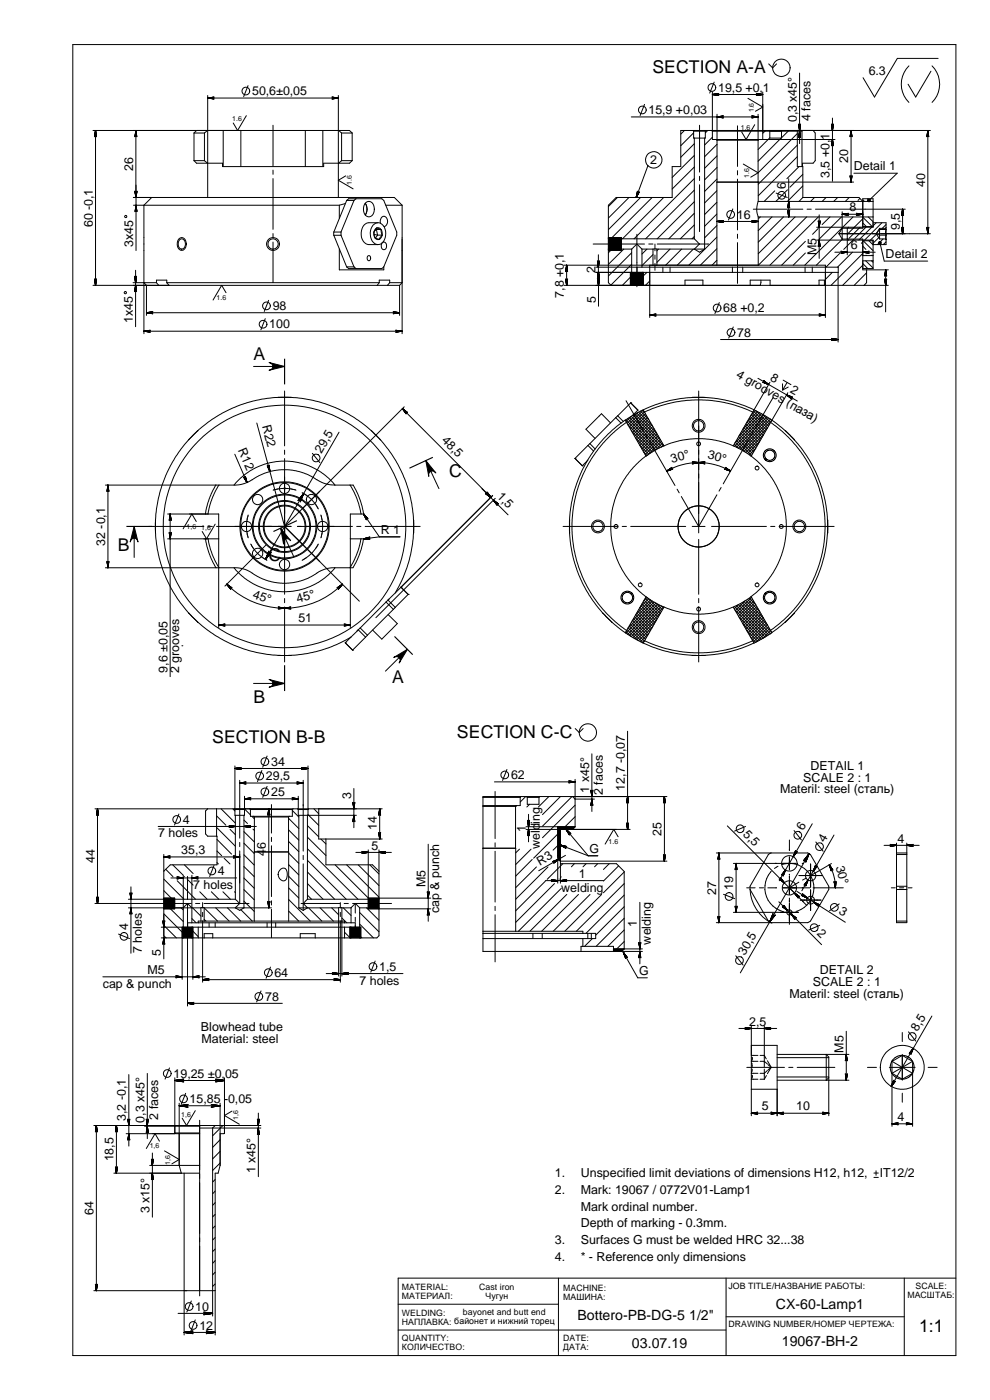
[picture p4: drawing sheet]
<svg xmlns="http://www.w3.org/2000/svg" width="297mm" height="420mm" viewBox="0 0 297 420" stroke-linecap="round" stroke-linejoin="round" font-family="sans-serif">
<defs><g id="words">
<g font-size="5.3">
<text x="195.7" y="21.9">SECTION A-A</text>
<text x="76.1" y="107.9">A</text>
<text x="134.7" y="143.2">C</text>
<text x="35.3" y="165.2">B</text>
<text x="80.5" y="168.5">C</text>
<text x="117.6" y="204.9">A</text>
<text x="76.1" y="210.9">B</text>
<text x="137.1" y="221.4">SECTION C-C</text>
<text x="63.7" y="222.8">SECTION B-B</text>
<text x="275.8" y="399.7">1:1</text>
</g>
<g font-size="4.2">
<text x="232.8" y="392.8">CX-60-Lamp1</text>
<text x="173.2" y="396.2">Bottero-PB-DG-5</text>
<text x="206.8" y="396.2">1/2&quot;</text>
<text x="189.6" y="404.5">03.07.19</text>
<text x="234.6" y="403.8">19067-BH-2</text>
</g>
<g font-size="3.7">
<text x="260.6" y="22.5">6.3</text>
<text x="75.6" y="28.6">50,6±0,05</text>
<text x="215.5" y="27.5">19,5 +0,1</text>
<text x="194.6" y="34.2">15,9 +0,03</text>
<text x="239.1" y="36.7" transform="rotate(-90 239.1 36.7)">0,3 x45°</text>
<text x="243.2" y="36.3" transform="rotate(-90 243.2 36.3)">4 faces</text>
<text x="39.9" y="51.3" transform="rotate(-90 39.9 51.3)">26</text>
<text x="195.1" y="49.1">2</text>
<text x="248.9" y="53.4" transform="rotate(-90 248.9 53.4)">3,5 +0,1</text>
<text x="254.5" y="49" transform="rotate(-90 254.5 49)">20</text>
<text x="256.2" y="51.1">Detail 1</text>
<text x="235.8" y="56.8" transform="rotate(-90 235.8 56.8)">6</text>
<text x="277.5" y="56" transform="rotate(-90 277.5 56)">40</text>
<text x="221.1" y="65.6">16</text>
<text x="254.8" y="63.5">8</text>
<text x="27.8" y="68.2" transform="rotate(-90 27.8 68.2)">60 -0,1</text>
<text x="270" y="69" transform="rotate(-90 270 69)">9,5</text>
<text x="40" y="74.2" transform="rotate(-90 40 74.2)">3х45</text>
<text x="244.9" y="76.5" transform="rotate(-90 244.9 76.5)">M5</text>
<text x="255.3" y="74.8">6</text>
<text x="265.7" y="77.5">Detail 2</text>
<text x="178.7" y="82" transform="rotate(-90 178.7 82)">2</text>
<text x="169.2" y="89.4" transform="rotate(-90 169.2 89.4)">7,8 +0,1</text>
<text x="81.8" y="93">98</text>
<text x="178.7" y="90.9" transform="rotate(-90 178.7 90.9)">5</text>
<text x="217" y="93.7">68 +0,2</text>
<text x="264.9" y="92.6" transform="rotate(-90 264.9 92.6)">6</text>
<text x="39.8" y="97" transform="rotate(-90 39.8 97)">1х45</text>
<text x="80.8" y="98.6">100</text>
<text x="221.2" y="101">78</text>
<text x="220.7" y="113" transform="rotate(30 220.7 113)">4 grooves (паза)</text>
<text x="230.9" y="114.1" transform="rotate(30 230.9 114.1)">8</text>
<text x="236.9" y="117.5" transform="rotate(30 236.9 117.5)">2</text>
<text x="78.6" y="127.8" transform="rotate(75 78.6 127.8)">R22</text>
<text x="71.3" y="135" transform="rotate(67 71.3 135)">R12</text>
<text x="96.5" y="136.2" transform="rotate(-60 96.5 136.2)">29,5</text>
<text x="132.3" y="132.5" transform="rotate(45 132.3 132.5)">48,5</text>
<text x="212.2" y="137.5" transform="rotate(15 212.2 137.5)">30°</text>
<text x="201.6" y="139" transform="rotate(-15 201.6 139)">30°</text>
<text x="148.9" y="149.2" transform="rotate(45 148.9 149.2)">1,5</text>
<text x="114.2" y="160.3">R 1</text>
<text x="31.5" y="163.8" transform="rotate(-90 31.5 163.8)">32 -0,1</text>
<text x="75.7" y="179.3" transform="rotate(18 75.7 179.3)">45°</text>
<text x="89.4" y="181.1" transform="rotate(-17 89.4 181.1)">45°</text>
<text x="89.5" y="186.7">51</text>
<text x="50.2" y="201.8" transform="rotate(-90 50.2 201.8)">9,6 ±0,05</text>
<text x="53.7" y="202" transform="rotate(-90 53.7 202)">2 grooves</text>
<text x="81.4" y="229.8">34</text>
<text x="153.3" y="233.8">62</text>
<text x="243.2" y="231.1">DETAIL 1</text>
<text x="79.8" y="234.1">29,5</text>
<text x="81.4" y="238.9">25</text>
<text x="105.3" y="239.8" transform="rotate(-90 105.3 239.8)">3</text>
<text x="176.7" y="237.9" transform="rotate(-90 176.7 237.9)">1 x45°</text>
<text x="180.9" y="238.5" transform="rotate(-90 180.9 238.5)">2 faces</text>
<text x="187.5" y="237.3" transform="rotate(-90 187.5 237.3)">12,7 -0,07</text>
<text x="234.1" y="238.1">Materil: steel (сталь)</text>
<text x="241" y="234.6">SCALE 2 : 1</text>
<text x="47.5" y="251.3">7 holes</text>
<text x="54.9" y="247.2">4</text>
<text x="113.1" y="249.1" transform="rotate(-90 113.1 249.1)">14</text>
<text x="157.7" y="249.6" transform="rotate(-90 157.7 249.6)">1</text>
<text x="161.9" y="247.1" transform="rotate(-90 161.9 247.1)">ing</text>
<text x="198.5" y="250.8" transform="rotate(-90 198.5 250.8)">25</text>
<text x="222.8" y="250.7" transform="rotate(45 222.8 250.7)">5,5</text>
<text x="241" y="249.5" transform="rotate(-60 241 249.5)">6</text>
<text x="54.4" y="256.3">35,3</text>
<text x="79.8" y="257" transform="rotate(-90 79.8 257)">46</text>
<text x="111.5" y="255">5</text>
<text x="161.9" y="254.8" transform="rotate(-90 161.9 254.8)">weld</text>
<text x="176.9" y="256">G</text>
<text x="247.5" y="252.9" transform="rotate(-60 247.5 252.9)">4</text>
<text x="269.3" y="252.9">4</text>
<text x="28.4" y="259" transform="rotate(-90 28.4 259)">44</text>
<text x="65.4" y="262.6">4</text>
<text x="162" y="259.8" transform="rotate(-30 162 259.8)">R3</text>
<text x="173.7" y="263.4">1</text>
<text x="250.8" y="260.1" transform="rotate(76 250.8 260.1)">30°</text>
<text x="58" y="266.8">7 holes</text>
<text x="127.6" y="266.3" transform="rotate(-90 127.6 266.3)">M5</text>
<text x="168.4" y="267.6">welding</text>
<text x="214.8" y="268.5" transform="rotate(-90 214.8 268.5)">27</text>
<text x="220" y="267.2" transform="rotate(-90 220 267.2)">19</text>
<text x="131.8" y="274.1" transform="rotate(-90 131.8 274.1)">cap &amp; punch</text>
<text x="251.5" y="274" transform="rotate(33 251.5 274)">3</text>
<text x="38.4" y="279.1" transform="rotate(-90 38.4 279.1)">4</text>
<text x="191.1" y="278.2" transform="rotate(-90 191.1 278.2)">1</text>
<text x="245" y="280.3" transform="rotate(45 245 280.3)">2</text>
<text x="42.6" y="286.1" transform="rotate(-90 42.6 286.1)">7 holes</text>
<text x="48.3" y="286.8" transform="rotate(-90 48.3 286.8)">5</text>
<text x="195.3" y="283.5" transform="rotate(-90 195.3 283.5)">welding</text>
<text x="223.5" y="287" transform="rotate(-60 223.5 287)">30,5</text>
<text x="44.3" y="292.3">M5</text>
<text x="82.3" y="293.2">64</text>
<text x="113.8" y="291.3">1,5</text>
<text x="191.7" y="292.6">G</text>
<text x="246" y="292.4">DETAIL 2</text>
<text x="30.9" y="296.5">cap &amp; punch</text>
<text x="107.9" y="295.5">7 holes</text>
<text x="236.9" y="299.4">Materil: steel (сталь)</text>
<text x="243.8" y="295.9">SCALE 2 : 1</text>
<text x="79.5" y="300.3">78</text>
<text x="60.3" y="309.5">Blowhead tube</text>
<text x="224.8" y="307.8">2,5</text>
<text x="275.3" y="309.8" transform="rotate(-60 275.3 309.8)">8,5</text>
<text x="60.5" y="313">Material: steel</text>
<text x="253.1" y="315.9" transform="rotate(-90 253.1 315.9)">M5</text>
<text x="52.1" y="323.4">19,25 ±0,05</text>
<text x="56.9" y="331">15,85 -</text>
<text x="68.4" y="331">0,05</text>
<text x="228.6" y="333.2">5</text>
<text x="238.9" y="333.2">10</text>
<text x="37.8" y="336.4" transform="rotate(-90 37.8 336.4)">3,2 -0,1</text>
<text x="43.3" y="336.9" transform="rotate(-90 43.3 336.9)">0,3 x45°</text>
<text x="47.5" y="336" transform="rotate(-90 47.5 336)">2 faces</text>
<text x="269.2" y="336.4">4</text>
<text x="34.1" y="348.6" transform="rotate(-90 34.1 348.6)">18,5</text>
<text x="76.7" y="352.1" transform="rotate(-90 76.7 352.1)">1 x45°</text>
<text x="166.5" y="353.3">1.</text>
<text x="174.2" y="353.3">Unspecified limit deviations of dimensions H12, h12,</text>
<text x="263.9" y="353.3">IT12/2</text>
<text x="166.5" y="358.3">2.</text>
<text x="174.2" y="358.3">Mark: 19067 / 0772V01-Lamp1</text>
<text x="28.1" y="364.6" transform="rotate(-90 28.1 364.6)">64</text>
<text x="44.9" y="364.1" transform="rotate(-90 44.9 364.1)">3 x15°</text>
<text x="174.2" y="363.3">Mark ordinal number.</text>
<text x="174.2" y="368.4">Depth of marking - 0.3mm.</text>
<text x="166.5" y="373.4">3.</text>
<text x="174.2" y="373.4">Surfaces G must be welded HRC 32...38</text>
<text x="166.5" y="378.5">4.</text>
<text x="174.2" y="378.5">* - Reference only dimensions</text>
<text x="58.6" y="393.3">10</text>
<text x="59.8" y="399">12</text>
</g>
<g font-size="2.6">
<text x="120.6" y="389.9">МАТЕРИАЛ:</text>
<text x="120.6" y="387.2">MATERIAL:</text>
<text x="143.8" y="387.1">Cast iron</text>
<text x="145.7" y="389.8">Чугун</text>
<text x="169" y="387.4">MACHINE:</text>
<text x="218.6" y="386.7">JOB TITLE/НАЗВАНИЕ РАБОТЫ:</text>
<text x="272.2" y="389.6">МАСШТАБ:</text>
<text x="274.7" y="386.8">SCALE:</text>
<text x="120.6" y="394.8">WELDING:</text>
<text x="138.9" y="394.6">bayonet and butt end</text>
<text x="169" y="390.1">МАШИНА:</text>
<text x="120.6" y="397.6">НАПЛАВКА: байонет и нижний торец</text>
<text x="218.6" y="398.2">DRAWING NUMBER/НОМЕР ЧЕРТЕЖА:</text>
<text x="120.6" y="405.3">КОЛИЧЕСТВО:</text>
<text x="120.6" y="402.6">QUANTITY:</text>
<text x="169" y="405.1">ДАТА:</text>
<text x="169" y="402.4">DATE:</text>
</g>
<g font-size="2.1">
<text x="226.1" y="33.7" transform="rotate(-90 226.1 33.7)">1.6</text>
<text x="69.7" y="36.4">1.6</text>
<text x="222.2" y="39.2">1.6</text>
<text x="224.7" y="53.5" transform="rotate(-90 224.7 53.5)">1.6</text>
<text x="105.6" y="55.4" transform="rotate(-90 105.6 55.4)">1.6</text>
<text x="64.9" y="90">1.6</text>
<text x="56" y="158.6">1,6</text>
<text x="60.4" y="159">1,6</text>
<text x="182.6" y="253.2">1.6</text>
<text x="54.4" y="335.1">1,6</text>
<text x="71.5" y="336.1" transform="rotate(-90 71.5 336.1)">1,6</text>
<text x="44.9" y="344.6">1,6</text>
<text x="51.1" y="349.6" transform="rotate(-90 51.1 349.6)">1,6</text>
</g>
</g></defs>
<g fill="none" stroke="#000" stroke-width=".3">
<path d="M21.8 13.4h265v393.4h-265zM230.6 19.2l1.2 1.2 1.2-1.2M272.7 19.8a7.7 7.7 0 0 0 0 10.9M279.7 19.8a7.7 7.7 0 0 1 0 10.9M281.5 17.5h-12.3l-6.8 11.6-3.4-5.8M27.9 39.2h77l.8 .7M28.7 39.2v46.4M40.8 39.2v20.1M58.2 39.9h3.1M58.2 39.9v8.3M59 39.2l-.8 .7M61.3 39.9v8.3"/>
<path d="M62.3 39.2l-1 .7M62.3 28.7v30.6M62.3 29.4h39.2M67 39.2v10.8M72.3 39.2v10.8M73.9 34.7l-2.6 4.5-1.3-2.3M74.4 25.7l-1.3 3.3M81.9 37.6v12.2M91.6 39.2v10.8M96.9 39.2v10.8M101.5 28.7v30.6M101.6 39.2l.9 .7"/>
<path d="M102.5 39.9h3.2M102.5 39.9v8.3M105.7 39.9v8.3M189.4 35.1h38.1M193.4 31.3l-1.3 3.4M205.4 39.2l-1.1 1.1M207.9 39.2l.2 .2M208.1 39.9l-3.8 3.8M208.1 39.4v2h3.5v-2M208.1 39.4h3.5M209.9 37.6v14M211.8 39.2l-.2 .2"/>
<path d="M212.3 39.2l-.7 .7M213.5 39.2l.2 .2h27M213.7 27.6v14.3h36.8M213.7 28.4h15.2M214.3 24.6l-1.4 3.3M215.1 34.3v45.3M221.3 37.8v12.2M224.4 29.5l4.5 2.6-2.2 1.3M226.4 37.4l-2.5 4.5-1.4-2.3M227.5 34.3v20.4M228.9 27.6v14.3M229.1 39.2l-.2 .2"/>
<path d="M229.7 39.2l-.8 .8M230.8 39.2l.2 .2v2h3.5v-2l.2-.2M236.7 39.2l-2.2 2.2M239.2 39.2v10.8h1.7v9.3M239.9 21.9v21.2M240.6 39.2v10.8M244 39.2l.6 .7v8.3l-.6 .8h-3.2v1M249.8 35.4v19M255.4 39.2v15.5M278.4 39.2v30.9M279.1 39.2h-74.8v10.8h-2.6v9.3h-16.8l-2.4 2.3v23.2l.8 .8M279.3 21.4l-4.6 7.7-2.2-3.8"/>
<path d="M40 59.3h5.5M40.8 55.5v19.7M45.5 59.3h72.8l2.3 2.3M45.5 59.3l-2.3 2.3M58.2 48.2l.8 .8h7.8v1h30.3v-1h7.8l.8-.8M58.2 48.2h3.1M61.3 48.2l1 .8M81.9 51.1v1.2M81.9 53.6v15.2M102.5 48.2h3.2M102.5 48.2l-.9 .8M103.7 52.8l-2.2 1.3 4.5 2.6"/>
<path d="M106.8 59.6l-.6 .6M185.3 59.3l-2.8 2.7M188.7 59.3l-6.2 6.1M192.2 59.3l-9.7 9.6M194.4 49.7l-3.5 9.6M195.7 59.3l-12.4 12.4M199.1 59.3l-12.3 12.4M208.3 43.1l-4 4.1M208.3 53.6l-18.1 18.1M208.3 57.1l-14.6 14.6M208.3 46.7l-6.6 6.6M208.3 50.1l-6.6 6.6"/>
<path d="M208.3 41.4v30.3M209.9 52.9v1.3M209.9 55.5v14M211.4 41.4v33.4M213.7 41.2l-2.3 2.3M214.9 41.9l.2 .2h12.4l.2-.2M215.1 57.2l-3.7 3.7M215.1 54.7h41M215.1 43.3l-3.7 3.7M215.1 46.8l-3.7 3.7M215.1 50.2l-3.7 3.8M215.1 53.7l-3.7 3.7"/>
<path d="M221.3 51.2v1.3M221.3 53.8v15.2M223 49.2l4.5 2.7M227.5 51.9l-2.2 1.3M227.5 54.7v5.8M231 41.4l-3.5 3.5M232.5 53.8l-5 5M232.5 57.3l-3.2 3.2M232.9 58l3.3 1.3M234.4 41.4l-6.9 7M236.3 57l-3.5 3.5M236.6 53.6v11.5"/>
<path d="M239.2 40.1l-11.7 11.8M239.2 43.6l-11.7 11.7M239.2 47l-6.6 6.6M239.7 50l-3.6 3.6M240.9 52.3l-3.9 3.9M240.9 55.8l-4.6 4.7M240.9 59.3l-1.2 1.2M240.9 59.3h16.8l1.2 1.2M244.4 59.3l-1.2 1.2M247.9 59.3l-1.2 1.2M251.3 59.3l-1.2 1.2M254.8 59.3l-.9 .9"/>
<path d="M256.2 52h13l-8.5 8.2M258 59.6l-.6 .6M258.9 59.9l.4 .6M260.3 59.6l.2 .3M40 61.6h3.2M43.2 61.6h58.6M43.2 61.6v38.6M53.8 71.5a1.45 1.45 0 0 1 1.6 .2 1.45 1.45 0 0 1 .5 1.5 1.4 1.4 0 0 1-.6 1.7 1.4 1.4 0 0 1-1.7-.3l-.4-.9v-1zM53.9 71.9a1.23 1.23 0 0 1 1.5 .2 1.23 1.23 0 0 1 .2 1.5 1.12 1.12 0 0 1-1.3 1.1 1.12 1.12 0 0 1-.8-1.5zM81.9 70.1v1.3M81.9 72.6v12.2M100.2 69.6v1"/>
<path d="M100.2 70.6h2.1M100.2 69.6h2.1M100.2 70.6l3.8 9.5M101.8 74.7v6.3h13.3v-.9M101.8 61.6v3.9M102.3 70.6l3.9 9.5M102.3 69.6v1M103.6 61.1l-1.8 .5M104 60.2l.6-.6h10l.5 .6 3.9 9.4v1l-3.9 9.5M104 60.2l-3.8 9.4M104 60.2h2.2M106.2 60.2l-3.9 9.4"/>
<path d="M109.6 61l.5 1.5-.1 1.1-.4 .9a3 3 0 0 0 0-3.5zM109.7 60.8a1.56 1.56 0 0 1 1.8-.1 1.56 1.56 0 0 1 .8 1.5 1.97 1.97 0 0 1-2.2 2.7 2.84 2.84 0 0 1-.4-4.1zM110.3 76.9l.2-.1a.72 .72 0 0 1 .7 .7 .72 .72 0 0 1-.7 .7l-.3-.4zM111.9 67.6a2.04 2.04 0 0 1 2.2-.7 2.04 2.04 0 0 1 1.4 1.8 3.7 3.7 0 0 1-1.7 4.7 2.78 2.78 0 0 1-2.7-3.5l.2-1.3zM112.2 69.7v.9l.3 .8M112.2 69.7l.3 1.7M112.3 70.4l1 .2M112.5 71.4a1.02 1.02 0 0 0 1.2 .4M112.5 71.4l1.2 .4M112.8 68.8l.1 .1M112.9 68.9h1.4M112.9 68.9l-.5 .4"/>
<path d="M112.9 68.9l.4 1.7M113.1 68.4a1.02 1.02 0 0 1 1.2 .5M113.1 68.4l-.6 .5-.3 .8M113.1 68.4l-.9 1.3M113.1 68.4l1.2 .5M113.3 70.6h1.3M113.3 70.6l-.7 .9M113.4 66.8h-2.7a2.92 2.92 0 0 0-2.3 3.7 2.71 2.71 0 0 0 2.3 2.9h2.7M114.2 67a1.34 1.34 0 0 1 0-1.4 1.34 1.34 0 0 1 1.4-.6 1.66 1.66 0 0 1 .7 1.6 1.66 1.66 0 0 1-1.1 1.4M114.3 68.9l.3 .5v1.2M114.3 68.9l.3 1.7M114.6 70.6l-.2 .6-.7 .6"/>
<path d="M114.6 70.6l-.9 1.2M114.8 72.8a1.05 1.05 0 0 1 1.2 .5 1.05 1.05 0 0 1-.2 1.2 .82 .82 0 0 1-1.1 .3 .82 .82 0 0 1-.3-1l.3-.9M115.7 61.6h4.9M120.6 61.6v38.6M169.2 79.6h78.4v15.7M170 79.6v6M178 73.2h15.4M179.5 76.5v9M182.5 74.8h7M182.5 71.7h25.8M182.5 71.3h3.9v3.8h-3.9M183.6 74.8l-1.1 1.1"/>
<path d="M187.2 74.8l-4.7 4.5M189.5 74.8l1.6-1.6 1.5 1.6M189.5 75.9l-7 6.9M189.5 79.3l-6.2 6.3M189.5 74.8v10.8M191.1 70.3v9.3M192.6 74.8h3.3M192.6 74.8v5.4M194.1 74.8l-1.5 1.4M194.6 73.2h1.3M194.9 79.6v15.7M195.9 74.8h1.2"/>
<path d="M195.9 76.4l-3.3 3.3M195.9 74.8v4.8M196.5 73.2v2.1M196.5 76.5v1.3M196.5 79.1v2M197.1 74.8h14.3M197.1 74.8v4.8M197.2 73.2h15.4M197.6 74.8l-.5 .5M201 74.8l-3.9 3.9M204.5 74.8l-4.8 4.8M208 74.8l-4.8 4.8"/>
<path d="M208.3 71.7l1.6 1.5-1.6 1.6 1.6 .9 1.5-.9M208.3 71l-.7 .7M208.3 60.5l-11.1 11.2M208.3 64l-7.6 7.7M208.3 67.5l-4.2 4.2M215.1 64.2l-3.7 3.7M215.1 67.7l-3.7 3.7M215.1 71.2l-8.4 8.4M215.1 60.7l-3.7 3.7M215.1 74.6l-5 5M215.1 78.1l-1.4 1.5M215.1 66.5h12.4"/>
<path d="M219.9 62.7l-1.3 3.3M221.3 70.3v1.2M221.3 72.8v12.2M226 62.8h14.9M227.5 60.5a6.1 6.1 0 0 0 0 4.6M227.5 65.1v14.5l14.5-14.5M227.5 65.1h34.5M227.5 60.5h34.5M228.1 65.1l-.5 .5M231.6 65.1l-4.1 4.1M235.1 65.1l-7.6 7.6M238.5 65.1l-11 11.1"/>
<path d="M241.6 72.4l-7.1 7.2M241.6 75.9l-3.6 3.7M242.1 62.8h1.3M244.7 62.8h26.9M245 68.2h17v-8.6h-3.1v8.9h-6.2l-1 1.6M245 72.1h17v8.5h-3.1M245.5 68.6l-1.7 1.7M245.5 65.1l-14.5 14.5M245.8 64.5v13.1M249 65.1l-2.3 2.3M250.5 75.7h12.1M251.7 70.1l1 1.7"/>
<path d="M251.7 70.1h27.4M251.9 76.1l-4.1 4.1M252.5 65.1l-6.7 6.7M252.7 71.8h6.2v9.2h7.6M252.7 63.5v8.3M252.7 64.3h6.2M252.8 71.8l-7.9 7.8M253.8 60.2l-.1 .3M254.2 71.7l.4 .4M254.6 68.2l-.4 .4v7.9M255.8 75.7l-4.5 4.5M255.9 65.1l-14.4 14.5"/>
<path d="M256.2 71.8l-3 3M258.1 68.2l-3.4 3.3M258.9 65.7l-4.7 4.6M258.9 72.6l-.5 .4M258.9 76.1l-9.6 9.5M258.9 79.6l-6.1 6M258.9 73.9l.9 .9M258.9 79.1l1.4 1.5M258.9 66.9l1 1.1M258.9 65.2l2.8 2.8M258.9 78.3h3.1M258.9 76.7h3.1"/>
<path d="M258.9 72.3h3.1M258.9 68h3.1M259 72.3l3 2.9M259.8 78.3l2.2 2.1M259.8 68.2l-3.3 3.3M259.8 76.6l.2 .1M260.5 65.1l1.5 1.4M260.7 72.3l1.3 1.2M261 60.4l.1 .1M261.5 78.3l.5 .4M261.5 68.2l-3.8 3.9M261.6 76.6l.1 .1"/>
<path d="M262 66.8h3.9v6.6h-3.9M262.9 66.8l-.9 1M262.9 70.1l1 1.6M262.9 70.1l1 .5h2M263 70.3l-1.8 1.8M263.7 71.3l-1.7 1.7M263.7 73l-.4 .4M263.9 68.5h1.8M263.9 68.5l-1 1.6M263.9 71.7h1.8M263.9 68.5v3.2M264 72.9l1.3 5.5h13"/>
<path d="M264.6 66.8l-5.2 5.3M265 71.7l-1.3 1.2M265.7 68.5l.2 .4M265.7 71.7l.2 .2M265.9 70.6v1.2l-.2-.1M265.9 68.9l-.2 .8 .2 .9M265.9 67.4l-1.2 1.1M265.9 72.6l-.9 .8M265.9 68.3l-.2 .2M265.9 68.9h-2l-1 1.2M270.8 62.8v7.3M27.9 85.6h22.8"/>
<path d="M39.9 84.8h7M40.7 81.1v16.9M43.2 84.8l.7 .8v9.1M43.2 99.4h77.4M43.9 93.9h76M46.9 84.8v-.7h3.1v.7M46.9 84.8l.7 .8M50 84.8h63.8M50 84.8l.7 .8M50.7 85.6h62.5M67.8 87.8l-1.3-2.2-2.6 4.4M79.6 95.6l-1.3 3.4"/>
<path d="M80.6 90.1l-1.3 3.4M104 80.1l.6 .5h10l.5-.5M104 80.1h2.2M106.2 80.1l.6 .5M113.2 85.6h6.7M113.8 84.8v-.7h3.1v.7M113.8 84.8l-.6 .8M116.9 84.8h3.7l-.7 .8M116.9 84.8l-.7 .8M119.9 85.6v9.1M169.2 85.6h78.2M178.8 80.2h13.8"/>
<path d="M179.6 81.7v10.2M189.1 81.7v3.9M189.5 82.8l-2.8 2.8M191.1 80.1v6M192.6 80.2h58.9v1.5h-72.7M192.6 81.7v3.9M193 81.7v3.9M194.1 81.7l-1.5 1.5M194.9 84.3l-1.2 1.3M194.9 94.5h52.7M198.9 80.2v1.5M201 80.2v1.5"/>
<path d="M205.5 85.6v-1.5h5.4v1.5M215.8 90.8l-1.3 3.3M219.8 80.2v1.5M220 98.1l-1.3 3.4M222.8 80.2v1.5M225.1 85.6v-1.5h6v1.5M228.3 84.1l-.2 1.5M241.6 80.2v1.5M243.7 80.2v1.5M245.7 85.6v-1.5h1.7v1.5M247.4 85.6h19.1M249.7 81.7l-2.1 2.2"/>
<path d="M251.5 81.7v21M260 81.9l-3.7 3.7M260 81v3.8l-.8 .8M265.7 81v12.6M76.1 110h9.3M83.4 119.3h3.9M83.4 119.3h.1M85.4 117.3v16.5M87.3 119.3h.1M207.7 119.3h.1M207.7 119.3h3.8M209.6 117.3v42.6"/>
<path d="M211.5 119.3h.1M216.2 101.9h35.3M227.4 113.5l11.8 6.9M231 114.7l-5.2 9M232 119.3l-5.5 9.4M234.8 115.2v1.9M235 114.1l2.3 1.3M236.2 114.8l-1.4 2.3M236.4 117.9l-4.8 8.2M236.5 116.2l-1.7 .9M56.6 132h.1M59.4 129.3l-2.8 2.7"/>
<path d="M70.4 136.3l3.7 8.5M77 127l8.4 31M85.4 135.1v1.3M85.4 137.6v16.5M93.7 136.1l2.3 2.8M101.7 129.7l-22 38.2M111.4 129.3l2.7 2.7M120.7 122.6l26.6 26.6M121.3 122.1l-35.9 35.9M127.8 138.2l3.9 8.4M172.5 137.6h.1M172.5 137.6l2.2 2.2"/>
<path d="M174.7 139.8h.1M176.4 133.7l1.7 1.7M176.4 133.7l-3.9 3.9M176.4 138.1l-1.7 1.7M177 133.1l-.6 .6M177 133.1l1.6 1.7M183.2 126.9l-2.7-2.7-4.7 4.6 2.7 2.8M184.7 125.3l1.7 1.7M184.7 125.3l-7.7 7.8M185.3 124.8l-.6 .5M185.3 124.8l1.8 1.7M187.6 126.1l-4 3.1-3.6 3.7-2.8 3.8-2.2 3.8-2 4.7-1.2 4.2-.7 4.2-.2 5.7 .3 4.3 1 4.6 1.5 4.5 2.1 4.3 2 3.2 3 3.7 3.4 3.4 3.4 2.6"/>
<path d="M187.6 126.1l.4 .7M187.8 126l9 9M187.8 120.3l5.2 8.9M188 126.7l-4.1 3.3-3 3-2.8 3.7-2.4 4-2.1 5.2-1.1 4-.6 3.3-.3 6 .5 5.1 .8 3.6 1.9 5.3 1.4 2.9 2.2 3.6 3.3 4 3 2.9 3.3 2.6M188 126.8l5.8 10.1M188.3 125.6l9.1 9.1M188.4 127.5l7.9 7.8M188.8 125.3l9.2 9.1M189.2 120.9h.1M189.2 120.9l2.2 2.2M189.2 120.9l-3.9 3.9M189.4 125l-1.6 1.5"/>
<path d="M189.4 125l9.1 9.1M189.6 129.5l6.1 6.1M189.9 124.6l9.2 9.2M190.5 124.3l7.7 7.7M190.8 131.6l4.4 4.4M191.1 124l5.9 6M191.4 123.1l-1.7 1.7M191.4 123.1h.1M191.4 123.8l-3.2 3.2M191.6 123.7l4.2 4.2M192.2 123.4l2.4 2.5M192.8 123.1l.7 .7"/>
<path d="M193 123l3.9-1.6 4.1-1.2 5.7-.9h5.2l5.7 .8 5.4 1.5 3.7 1.6 4.9 2.9M193 123l-3 1.5-2.4 1.6M193 123l.4 .7M193 123.1l-4.5 4.5M193.2 135.7l.9 1M193.3 123.6l-4.5 4.5M193.4 123.7l5.8 10.1M193.6 130.3l.7 1.1M193.7 124.2l-4.6 4.5M193.8 136.9l-2.1 1.7-2.4 2.5-1.9 2.7-1.6 2.8-1.3 3.3-.7 2.5-.5 3.5v3.3l.8 5.4 .9 2.8 1.6 3.5 3 4.2 2.2 2.4 2 1.6M194 124.7l-4.6 4.5M194.3 125.3l-4.5 4.5"/>
<path d="M194.6 125.8l-4.5 4.5M194.9 132.5l7.6 13.2M194.9 126.4l-4.5 4.5M195.2 126.9l-4.5 4.5M195.6 127.5l-4.5 4.5M195.9 128l-4.6 4.5M196.2 128.6l-4.5 4.5M196.5 129.1l-4.5 4.5 2.6 2.7M196.8 129.7l-4.5 4.5M197.1 130.2l-4.5 4.5M197.5 130.8l-4.5 4.5M197.8 131.3l-4.5 4.5"/>
<path d="M198.1 131.9l-4.5 4.5M198.4 132.4l-4.1 4.2M198.8 133l-2.1 2.1M199.1 133.5l-.6 .7M199.2 133.8l2.1-.8 3.5-.9 3.8-.4 3.9 .1 3.1 .5 3.1 1 3.4 1.5 3.3 2.1M199.2 133.8l-2.9 1.5-2.5 1.6M220.6 132.7l3 2.9M220.9 132.2l4.6 4.5M221.3 131.6l4.5 4.5M221.6 131.1l4.5 4.5M221.9 130.5l4.5 4.5M222.2 130l4.6 4.5"/>
<path d="M222.5 129.4l4.6 4.5M223.2 128.3l4.5 4.5M223.5 127.8l4.5 4.5M223.8 127.2l4.5 4.5M224.2 126.7l4.5 4.5M224.5 126.1l4.5 4.5M224.6 132l-7.6 13.2M224.8 125.6l4.5 4.5M225.1 125l4.5 4.5M225.4 136.9l2 1.6 2.4 2.6 1.9 2.6 1.9 3.4 1.1 3 .9 3.8 .3 3.2-.1 3.2-.5 3.5-1.2 3.7-1.9 4.1-1.7 2.4-2.3 2.7-3.2 2.6-5 2.9M225.4 124.5l4.6 4.5M225.6 136.6l-.3 .3"/>
<path d="M225.7 123.9l4.6 4.5-7.1 7.1M225.8 123.7l-3.4-1.5-5-1.4-4.1-.6-4.6-.2-4.2 .4-4.1 .8-4.5 1.4-2.5 1.1M225.8 123.7l-5.8 10.1M225.8 129.8l-.6 1.1M226.1 123.4l4.5 4.5M226.7 134.6l-1.9 1.9M226.7 123.2l-1.4 1.6M226.9 123.3l4 4M227.3 123.5l-3.3 3.3M227.9 123.8l-5.1 5.1 4.6 4.5M227.9 132.5l-3.6 3.6M228.5 124.2l-6.8 6.7"/>
<path d="M228.8 124.3l2.4 2.5M229 124.5l-8.5 8.5M229.1 130.5l-5.3 5.3M229.6 124.8l-9.2 9.1M230.1 125.1l-9.1 9.1M230.6 125.4l-9 9.1-1.3-1.2M231 125.7l.5 .5M231.1 125.8l-9 9M231.2 126.8l3.3 2.5 3 2.9 2.7 3.3 3 4.7 2.2 5.1 1.1 3.6 .9 5 .2 4.7-.3 4.2-.8 4.1-1.7 5.3-2 4.2-2.3 3.6-2.5 3.2-2.7 2.7-4.1 3.3M231.2 126.8l-5.8 10.1M231.5 126.3l-8.8 8.8M231.6 126.1l4.1 3.2 3.6 3.8 3.3 4.6 2.3 4.2 1.6 4.4 1 3.7 .7 5.2 .1 4.7-.4 3.8-1.4 6.1-2.1 5.2-2.6 4.5-3.5 4.5-3.8 3.7-3.3 2.5-5 2.8"/>
<path d="M231.6 126.1l-.4 .7M235.6 129.3l2.7 2.7M31.6 145.6l39.9-.1 3-.8 3.2-2 2.9-1.1 3.1-.6 4 .1 4.4 1.2 4.3 2.4 1.8 .6 2.1 .3h5.7l1.9 3.9 1.2 4.7M32.4 145.6v24.8M40.3 158v9.3M44.7 158h16.5M46.7 156.1v3.8M50.3 154.3h15.3v34M51.1 154.3v48.8M58.9 156.5l-1.3-2.2-2.7 4.4M62.4 158h1.3M64.6 157.3l-2.6 4.4-1.3-2.2"/>
<path d="M64.8 145.5l-2 4.2-1.2 4.6M65 158h16.5M65.7 145.6l-2.1 4-1.2 4.6M70.2 145.6l3.1-3.1 3.5-2.2 3.4-1.2 4.2-.7h2l3.1 .4 4.1 1.4 3.5 2 3.4 3.4M74.5 154.6l-.1 .2a10.6 10.6 0 0 0-.3 5.1l.4 1.5M82 147.1l3.1-.5 2 .1 1.7 .4M83.4 158h3.9M84.2 158.5l3.9 8.5M85.3 146.6h.3M85.3 146.4l.3 .3M85.4 158l22.4 22.4M85.4 156.1v3.8"/>
<path d="M85.5 146.4l-.3 .3M89.2 158h16.5M90.6 147.9l2.9 2 2 2.8M96.3 154.6l.5 3.2-.1 1.6-.4 2M105 145.5l2.1 4.1 1.2 4.7M107 158h1.3M109.6 158h16.5M124.1 156.1v3.8M144.6 146.6l7.8 7.9M147.8 148.7l-29.2 29.2M148.6 149.6l-35.8 35.8M169 158h16.4"/>
<path d="M170.9 156.1v3.8M186.7 158h1.3M189.2 158h16.5M200 141.4a19.1 19.1 0 0 1 19.2 0M203.2 146.8l.6 1.1M204.4 149l5.2 8.9M207.7 158h3.8M213.5 158h16.5M215.1 148.5l-5.5 9.5M216.4 146.3l-.7 1.1M231.2 158h1.3M233.8 158h16.5"/>
<path d="M248.3 156.1h.1M248.3 159.9h.1M248.4 156.1v3.8M31.6 170.4h39.6l2.4 .5 2.1 1.1M50.3 161.7h15.3M61.6 161.7l1.3 4.7 1.9 4M62.4 161.7l1.3 4.7 2 3.9M68 175.3a24.5 24.5 0 0 0 34.7 0M70.2 170.4l3 3 3.3 2.1 4.1 1.5 4 .6 3.1-.1 1.9-.4 3.7-1.2 2.1-1.1 2-1.3 3.1-3.1M75.2 163.3l1.9 2.6 1.7 1.4 1.3 .8M79.8 163.6l-12.3 12.3M85.4 161.9v16.5"/>
<path d="M85.4 179.6v1.3M92.1 164.7l1.4 1.4M93.5 166.1l-1.5 1.2-1.4 .8M95.5 163.3l-2 2.8M105.1 161.7h4M106 170.4l-7.7 .2-2.1 .7-2.8 1.8-2.3 1-3.3 .8-1.9 .1-2.7-.1-2.6-.5-2.6-1-2.3-1.4M108.3 161.7l-1.2 4.6-2.1 4.1M109.1 161.7l-1.2 4.5-2 4.1M113.8 161.1l-4.7-6.8h-4v34M113.8 161.1h6.2M113.8 161.1l-4.7 .6M116.8 179.7l-.4 .4"/>
<path d="M118.6 177.9l-2.1 2.1M118.6 177.9l2.4-4.6 1.2-3.2 1.1-4.1 .7-4.2 .1-2.9-.1-3.7-.4-3.9-1.7-6.4-1.1-2.6-1.9-3.8-2.4-3.6-2.1-2.6-4.4-4.3-5.5-3.8-3.8-1.9-3.2-1.1-3.6-1.1-3.3-.6-6.2-.3-4.2 .3-3.3 .6-4.6 1.4-2.6 1-3 1.5-3.2 2-5.2 4.2-2.9 3.2-1.7 2.2-2.1 3.3-1.5 2.9-2.2 6.3-1.2 6.5-.1 4.3 .2 2.9 .4 3.3 1.1 4.1 1.6 4.5 1.5 3 2.8 4.4 2.1 2.5 3 3.1 5.3 4 5.5 2.9 3.1 1.2 4.1 1.1 4.2 .7 2.9 .1 3.8-.1 3.8-.4 6.4-1.7 2.6-1.1 4.3-2.2M120.3 176.2h.1M120.3 176.2l2.2 2.2M122.5 178.4h.1M122.5 178.4l-3.9 3.9M189.6 178l.6 1.2-.4 1.3-.5 .5-.9 .3-1.3-.4-.5-.5-.3-.9 .4-1.3 .5-.5 .8-.3 .9 .1 .7 .5M193.6 179.6l4.5 4.5M193.8 179.1l2.2 1.5 3.2 1.6M193.8 179.1l-5.8 10.1M194.1 179.3l-.9 1M194.3 179.4l4.1 4.2"/>
<path d="M194.6 179.7l-2.6 2.7 4.5 4.5M209.6 161.9v16.5M209.6 179.6v1.3M224.3 179.9l3.6 3.6M224.8 179.5l2 2-4.6 4.5M225.3 179.2l.3 .2M225.4 179.1l5.8 10.1M225.5 179.3l-4.6 4.5M225.8 179.8l-4.5 4.6M54.6 193.8h.1M56.6 184l2.8 2.7M56.6 184h.1"/>
<path d="M65.6 187.6h39.5M83.4 196.7h3.9M85.4 182.2v16.5M103.6 192.9h.1M103.6 192.9l2.2 2.2M105.3 191.2l-1.7 1.7M105.8 195.1h.1M107.4 189.1l-2.1 2.1M107.5 189l2.2 2.2M107.5 189l-.4 .4M108.1 188.5l-.6 .5M108.1 188.5l2.1 2.1"/>
<path d="M109.7 191.2l-3.9 3.9M110.2 190.6l-.5 .6M115.8 180.7l2.2 2.2M115.8 180.7l-7.7 7.8M116.4 180.1l-.6 .6M116.4 180.1l2.2 2.2M116.5 184.4l2.7 2.8-1.6 1.6-3 3-2.8-2.7M118 182.9l-7.8 7.7M118.6 182.3l-.6 .6M122.3 194.9l-6.6 6.5M180.9 184l2.7 2.7M187.6 189.9l5.4 3.1"/>
<path d="M187.8 189.5l1.6 1.5M188 189.2l-.4 .7M188.2 189l3.2 3.2M188.5 188.4l4.5 4.6M188.8 187.9l4.5 4.5M189.1 187.3l4.6 4.6M189.4 186.8l4.6 4.5M189.8 186.2l4.5 4.6M190.1 185.6l4.5 4.6M190.4 185.1l4.5 4.6M190.7 184.5l4.5 4.6M191.1 184l4.5 4.6"/>
<path d="M191.3 183.4l4.6 4.6M191.7 182.9l4.5 4.6M192.3 181.8l4.5 4.5M192.6 181.2l4.5 4.6M193 180.7l4.5 4.5M193 193l4.5 1.8 4.6 1.2a39.2 39.2 0 0 0 24.1-3M193.3 180.1l4.5 4.6M193.4 192.3l3.4 1.4 3.1 1 4.1 .8 4.2 .4 6-.2 3.7-.7 4.1-1.1 3.8-1.6M193.5 192.2l-.7 .7M194.6 190.1l-2.4 2.5M195.2 180l-4.4 4.4M195.7 180.4l-6.1 6.1"/>
<path d="M195.8 188.1l-4.2 4.2M196.3 180.7l-7.9 7.9M196.7 180.9l2.1 2.1M196.8 181l-9 9M197 186l-5.9 6M197.4 181.3l-9.1 9.1M198 181.6l-9.2 9.1M198.2 183.9l-7.7 7.8M198.5 181.9l.6 .6M198.5 181.9l-9.1 9.2M199.1 182.2l-9.2 9.1M199.2 182.2l4.6 1.5 5.2 .6 5.1-.4 3.5-.8 2.4-.9"/>
<path d="M199.2 182.2l-6.2 10.8M207.7 196.7h3.8M209.6 182.2v16.5M220 182.2l5.8 10.1M220.3 182.7l1.3-1.2 9 9M220.4 182l9.2 9.2M220.5 183l8.5 8.5M221 181.8l9.1 9.1M221.7 185.1l6.8 6.8M222.1 181.2l9 9M222.7 180.8l8.8 8.9M223.2 180.6l7.1 7"/>
<path d="M223.6 180.3l-3 3M223.8 180.2l5.3 5.3M224 189.2l3.3 3.2M225.3 191.3l1.4 1.4M225.8 192.3l.4 .7M226.1 180.4l-4.5 4.5M226.4 180.9l-4.5 4.6M227.1 182l-4.6 4.6M227.4 182.6l-4.5 4.5 5 5.1M227.7 183.1l-4.5 4.6M228 183.7l-4.5 4.6M228.3 184.2l-4.5 4.6"/>
<path d="M228.7 184.8l-4.5 4.6M229 185.3l-4.5 4.6M229.3 185.9l-4.5 4.6M229.6 186.4l-4.5 4.6M230 187l-4.6 4.6M230.3 187.5l-4.6 4.6M230.6 188.1l-4.5 4.6M230.9 188.7l-4 4M231.2 189.2l.4 .7M231.2 189.2l-2.4 2.5M231.5 189.8l-.5 .5M238.3 184l-2.7 2.7"/>
<path d="M76.1 205.1h9.3M172.6 218.7l1.2 1.1 1.2-1.1M188.3 219.5v29.4M70.5 229.9v14.8h2.9v-5.7M70.5 230.6h21.9M71.9 234.2v17.3M71.9 235h19.1M73.4 239.7h16.1M78.6 231.2l-1.3 3.4M80.1 236l-1.3 3.3M80.1 226.9l-1.3 3.4M89.5 239v5.7h17.4"/>
<path d="M91 234.2v21.2M92.4 229.9v14.8M106.2 236.6v11.8M144.9 239.3h11.2M148.3 234.7h24.3M148.5 237.5v14.2M152.1 230.9l-1.3 3.3M156.1 239.3v2.5h-11.2M156.3 239.1l-.2 .2M157.7 239.1l-1.6 1.6M158 239.1l.2 .2M158.2 239.3v2.1h3.5v-2.1"/>
<path d="M158.2 239.3h3.5M161.9 239.1l-.2 .2M164.7 239.1l-3.2 3.1M168.1 239.1l-5.3 5.4M171.6 239.1l-8.8 8.8M171.8 239.1l.8 .7h5.8M172.6 233.9v14.2M177.6 226.2v17.3M199.3 239.1v19.3M200.1 239.1h-55.2v46.4h47.8M28.5 242.7h52.9M29.3 242.7v28.4"/>
<path d="M47.5 248h29.4M49.1 256.4v31.4M49.1 257.2h22.8M51.8 259.5l3.1 3.1M53.7 244.3l-1.3 3.3M55.3 259.5l2.7 2.7M62.3 242.7l-.6 .7v6.9l.6 .7h2.8v8.5h-14l-2 2M64.2 259.7l-1.3 3.4M65 244.9l2.8 2.7M65 242.7v8.3M65.1 248.4l5.5 5.6M65.1 258.9l.4 .4"/>
<path d="M65.1 251.9l4.4 4.4M65.1 255.4l1.4 1.4M66.3 242.7l4.3 4.3M67.3 257.6l1.7 1.7M69 248.9l1.6 1.6M69.8 242.7l.7 .7M70.3 242.7l.2 .3h2.9l.2-.3M70.6 244.7v25.2M71.9 252.8v1.3M71.9 255.4v15.7M73.2 244.7v27.8l-1.3 .7-1.3-.7 1.3-1.4M73.2 256.5l3.1 3.1"/>
<path d="M73.2 253.1l3.1 3.1M73.2 249.6l3.1 3.1M73.2 246.1l1.1 1M73.4 242.9l1.7 1.7M75.1 243h12.6M75.1 243v2h12.6v-2M75.6 245l.7 .7M75.9 248.8l.4 .4M76.1 245l.2 .2M76.3 255.7v20.7M76.3 255.7h10.3M76.3 245.2v10.5"/>
<path d="M76.3 255.7h.1M76.3 245.2h10.3M80.6 242.7v29.8M81.4 241.5v8.5M81.4 251.3v1.3M81.4 253.8v15.3M86.6 252.5l3.1 3.1M86.6 249l3.1 3.1M86.6 245.6l3.1 3.1M86.6 245.2v10.5M86.6 255.7h.1M86.6 259.5l3.1 3.1"/>
<path d="M86.6 256l3.1 3.1M86.6 255.7v20.7M86.8 245l-.2 .2M87.7 243.2l2 2M87.9 242.7h-13l.2 .3M87.9 242.7l-.2 .3M87.9 242.7h1.4M89.3 242.7h3.3M89.3 242.7l.2 .3h2.9l.2-.3M89.7 244.7v27.8M91 256.7v1.3M91 259.2v14"/>
<path d="M92.2 254.7l15.2 15.2M92.2 247.8l3.4 3.4M92.2 258.2l11.7 11.7M92.2 251.2l5.6 5.6M92.2 244.7v25.2M92.4 244.5l3.2 3.2M92.6 242.7h22.1M94.2 242.7l1.4 1.5M95.6 242.7v9.1h19.1M96.3 251.8l1.5 1.5M97.8 251.8v7.7h14l1.9 2M100.5 259.5l10.4 10.4"/>
<path d="M104 259.5l9.7 9.7M106.8 255.8h10.6M107.5 259.5l6.2 6.3M110.5 255.1v17.7h18.7M111 259.5l2.7 2.8M113.7 255.1v25.7l-.6 .7h-64.7M113.9 242.7v9.1M128.5 253.4v23.1M144.9 242h9.8v12.6M144.9 254.6h9.8M148.5 252.9v1.3M148.5 255.5v15.2"/>
<path d="M154.7 254.6v24.9M155 241.8l-.3 .3M155.9 254.8l-1.2 1.1M157.8 248.9h31.3M157.8 248.1h14.8M158.6 244.4v8.2M158.9 241.4l-.8 .8M159.3 254.8l-4.6 4.7M159.7 257.9l-5 5M167.3 256.7l.3 .9 .5 .8h32M167.3 248.1v16.9M168.1 249.5l-8 8.1"/>
<path d="M168.1 253l-2.2 2.1M168.1 256.5l-.5 .5M168.1 248.9v16.1M168.1 259.2h16.9l2.3 2.3v23.3l-.8 .7M168.1 253.6l8.4 3.2M168.9 259.2l-4.7 4.7M169.7 256.7l-8.1 4.6M169.8 248.9l6.7 7.9M172.3 259.2l-.9 .9M172.6 241.6l-9.8 9.8M172.6 245.1l-3.9 3.8M172.6 248.1l-.8 .8"/>
<path d="M175.9 259.2l-1 .9M176.5 256.8h2.9M179.3 259.2l-.9 .9M182.8 259.2l-1.7 1.7M185.5 251.1l-1.4-2.2-2.5 4.4M185.6 259.9l-4.5 4.5M214.9 256h27.5M215.7 256v20.9M218.2 247.9l22.8 22.7M220 259.1h18.8M220.9 259.1v14.7M223.7 248l-3.3 1.4"/>
<path d="M230.5 256.5l-5.5 9.5v1M231.4 256l-.9 .4M233.4 260l-1 .6M234.6 259.5a7.3 7.3 0 0 1 9.3 4.8 7.3 7.3 0 0 1-5.1 9.2M236.7 259l.3 .3M236.9 252.1v3.1M236.9 257.2v3.8M237 259l-.3 .3M238.3 249.3l2.2 2.8M240.7 259.1h.4M242.3 256l.9 .5 5.5 9.5v1l-5.5 9.4-.8 .5h-27.5M242.7 256.2l-20.6 35.8"/>
<path d="M243.2 259.3v7M243.7 247.2l-9.9 17.1M244.8 252.7l2.2 2.8M248.8 259.5a14.2 14.2 0 0 1 1.9 6.9M249.5 259.2l-6.5 3.7M250.2 250.6l-9.6 16.7M265.3 253.7h10.5M269 253v23.9h3.1v-23.9M269 256.5h3.1M269 256h3.1M28.5 271.1h28.9M38.5 269.9h32.1"/>
<path d="M38.5 272.5h21.8M39.3 266.1v20M48.4 278.3h11.1M49.1 267.3l2.6 2.6M49.1 263.8l6.1 6.1M49.1 274.2l.3 .3M49.1 269.5h3.3v3.3h-3.3M49.5 278.1l3.4 3.4M49.5 274.6l5.5 5.5M49.7 260.9l2.2 2.2M50.8 272.5l4.2 4.1M51.3 263.5h19.7"/>
<path d="M53.2 264.3l5.5 5.6M54.3 272.5l.7 .6M54.7 278.3v15.6M55 272.5l1.3-1.4 1.3 1.4M55 262.7v18.8M55.4 263.1h.1M56.2 263.9l1.8 1.7M56.3 263v7M56.3 271.2v30.7M57.6 275.7l1.2 1.2M57.6 279.1l1.9 2M57.6 262.7v14.2"/>
<path d="M57.6 278.3v3.2M57.8 272.5l2.5 2.5M57.9 278.3v15.6M58.7 271.1h1.2M59.5 278.3h43.9M59.5 276.9h43.9M59.5 276.9v-.5h43.9v.5M59.5 278.3v3.2M59.5 276.9h-3.2v1.4M59.9 267.6l2.2 2.3M60.3 272.5h1M60.3 272.5v3.9"/>
<path d="M60.8 270.9v1.6M60.8 273.8v1.3M60.8 276.4v18.4M61.2 271.1h13.5M61.3 275.9l.5 .5M61.3 272.5l4 3.9M61.3 272.5h20.1M61.3 272.5v3.9M62.7 276.9v1.4M63.4 267.6l2.3 2.3M64.6 276.9v1.4M64.7 272.5l4 3.9"/>
<path d="M66.9 267.6l2.2 2.3M68.2 272.5l4 3.9M70.4 267.6l.2 .3M70.6 269.9l1.3 1.2M72.3 273l3.4 3.4M73.2 270.5l3.1 3M73.2 267l3.1 3M73.2 263.5l3.1 3.1M73.2 260.1l3.1 3M80.1 276.9v1.4M81.4 270.3v1.3M81.4 272.9v8.5"/>
<path d="M82.7 276.9v1.4M83.9 261.2a1.24 1.24 0 0 1 1.6-.6 1.24 1.24 0 0 1 .7 1.5 2.12 2.12 0 0 1-1 2.3 1.92 1.92 0 0 1-1.6-1.2 1.92 1.92 0 0 1 .3-2zM86.6 270l6.5 6.4M86.6 266.5l3.1 3M86.6 273.4l3 3M86.6 263l3.1 3.1M89.7 272.5h11.9M89.7 272.5l1.3 .7M90.3 271.1h11.7M92.2 269.9l-1.2 1.2 1.2 1.4-1.2 .7M92.2 268.6l1.3 1.3M92.2 265.2l4.7 4.7"/>
<path d="M92.2 261.7l8.2 8.2M92.2 269.9h21.5M92.6 272.5l4 3.9M96.1 272.5l3.9 3.9M99.5 272.5l2.1 2M101.6 272.5h1M101.6 272.5v20.4M102.1 270.9v1.6M102.1 273.8v1.3M102.1 276.4v18.4M102.6 275.5l1.5 1.4M102.6 272.5h2.7"/>
<path d="M102.6 272.5v20.4M103 272.5l2.3 2.2M103.3 271.1h1.2M103.4 279.8l1.7 1.7M103.4 278.3h4.8v3.2M103.4 278.3v3.2M103.4 276.9h3.2v3.8M105 278.3v3.2M105.3 272.5v4.4M105.3 278.3v3.2M105.8 271.1h11.7M106.6 271.1l1.3 1.4"/>
<path d="M106.6 271.1l-1.3 1.4M106.6 271.1v2.9M106.6 275.3v1.3M107.9 273.9l5.8 5.8M107.9 277.3l4.2 4.2M107.9 272.5h5.8M107.9 272.5v9M110 272.5l3.7 3.7M110.5 269.5h18.7M113.5 272.5l.2 .2M144.9 279.5h30v.6M148.5 272v1.3"/>
<path d="M148.5 274.5v14.2M161 260.2l-6.3 6.2M163.6 264.5l-8.9 8.8M163.6 264.3h17.5M164.4 260.2l-9.7 9.7M166.4 265.2l-11.7 11.6M167.7 263.8h.1M168.4 263.1l-.3 .3M168.4 266.6l-12.9 12.9M170.1 268.4l-11.1 11.1M173.6 268.4l-11.1 11.1M177 268.4l-11 11.1"/>
<path d="M180.5 268.4l-11 11.1M187.3 261.7l-6.2 6.2M187.3 265.2l-14.4 14.3M187.3 268.6l-11.5 11.5M187.3 272.1l-8.6 8.6M187.3 275.6l-8.4 8.4M187.3 279.1l-4.9 4.9M192 270.8v18.5M217.1 268.4l3.3 1.3M220 273.8h19.6M224 266.4h2.6M225 267l5.5 9.4 .9 .5"/>
<path d="M225 267a12 12 0 0 0 6.6 10.1M227.8 266.4h1.3M230.4 266.4h2.6M231.4 261.5a7.4 7.4 0 0 0 3.7 12.1M233.7 270.6l12.8 12.9M234.9 266.4h8.1M236.9 262.4v.2M236.9 263v5.4M236.9 269.5v1.3M236.9 271.1v6.3M237 273.7l-.3 .3M237.6 273.7l-1.3 .1"/>
<path d="M239 268.6l.9 .9M239.1 267.5l14.5 9.3M239.7 264.8l-2.8 1.6M239.7 262.8h7M240.1 270.1h6.2M240.7 270.4l1.3 1.3M241.9 263.5l-1.1 .6M243.2 267v6.3M244 266.4h9M246 277.7l-3.3 1.4M251.8 271.3l-2.9 2M267.4 266.4h1.2"/>
<path d="M269 276.4h3.1M269 267h3.1M269 266h3.1M269.9 266.4h1.2M272.4 266.4h1.2M30.9 293.2h30.7M35.6 280.3l3.3 1.4M49.1 280.8l.7 .7M60.8 294h41.3M61.3 281.5v-1.3h2.5v1.3M78.3 297.4l-1.3 3.3M81.2 290.2l-1.4 3.4"/>
<path d="M90.1 281.5v-1.3h4.5v1.3M97.9 292.2h23M107.9 280.8l.7 .7M112.6 288.4l-1.3 3.4M144.9 281.7h30M144.9 280.1h30M159.9 280.1v1.6M162.7 280.1v1.6M174.9 284h-.6v1.5M174.9 284h9.2v1.5M174.9 281.7v2.3M174.9 280.1h3.8v1.6h-3.8"/>
<path d="M176.4 280.1v1.6M177.4 280.1v1.6M177.7 281.7l-2.3 2.3M184.1 284.8h8.6M187 285.8l4.3 7.7h2.9M187.3 282.6l-3 2.9M220.8 286.9l2.2 2.7M56.3 301.1h28.4M221.7 308.7h11.3M225.4 307.9v8.8h2M225.5 319l.2 1.2M225.6 317.3l.1 .5-.3 .7h2"/>
<path d="M228 318.5h1.3l1 .8M228 316.7h1.3l.6 1.1M229.3 307.9v12.3M230.3 318.3l1.1 2M230.4 319.5l1 .8M233.2 316.4h21.5M233.2 317.4h15.5M247.9 316.4l.8 .8v6.2l-.8 .8zM253.9 309.5v14.7M267.6 318.5l-.5 1.4 .1 1.3 .4 .9M267.6 318.5v19.5M267.6 318.5l3.1 1.8"/>
<path d="M270.7 316.7l-1.7 .4-1.4 1.4M270.7 316.7l-3.1 1.8M270.7 316.7l.9 .1 1 .4 1.2 1.3M270.7 316.7l3.1 1.8M270.7 309.9v2.7M270.7 316.4v7.8M272.6 309.7l2.2 2.8M273.8 318.5l.5 1.6-.1 1-.4 1M273.8 318.5v19.5M273.8 318.5l-3.1 1.8M279.6 304.9l-12.2 21.1M28.2 337.8h27.8"/>
<path d="M28.9 337.8v49.5M34.9 337.8v14.3M38.7 322.5v21.5M43.4 338h16.5M44.2 322.2v19.5M50.8 320.5l-1.3 3.3M52.5 323.5v16.7h-14.7M52.5 324.3h14.9M53.8 331.1v18.7M53.8 331.9h12.2M55.7 328.1l-1.3 3.4M58.6 333.3l-2.6 4.5-1.3-2.2"/>
<path d="M59.9 336.2v52.7M59.9 338.5h18.4M64.6 337.8l-.8 .7v56.5M66 331.1v18.7l-.6 2.3h-.8v48.5M66.9 337.8l-3.1 3.1M67.1 337.8l.3 .2M67.4 323.5v16.7M69.6 333.5l-2.2 1.3 4.4 2.6M77.5 334.1v19M78.3 337.8h-25.6l-.2 .2M224.1 320.3h11.3M225.4 326.9v-13.2h7.8v13.2"/>
<path d="M225.4 326.9h7.8M225.4 334.1h23.3M225.4 326.9v8M225.6 322.7l.1 .5-.3 .7h2M225.7 320.8l-.3 1.3h2M228 323.9h1.3M229.3 320.8v3.1M230 322.8l-.7 1.1M230.3 321.3l-1 .8h-1.3M231.4 320.3l-1 .8M231.4 320.3l-1.1 1.9M233.2 324.2h21.5"/>
<path d="M233.2 323.2h15.5M233.2 326.9v8M236.6 320.3h1.3M239.2 320.3h11.3M248.7 323.4v11.5M260.3 320.3h2.7M266.8 320.3h7.8M267.6 322.1l1.4 1.4 1.7 .4M267.6 322.1l3.1 1.8M267.6 337.3h6.2M270.7 328.1v2.7M270.7 320.3l-3.1 1.8"/>
<path d="M270.7 320.3l3.1 1.8M273.8 322.1l-1.3 1.3-1.8 .5M273.8 322.1l-3.1 1.8M278.5 320.3h2.7M34.2 352.1h20.2M44.9 349.8h8.9M45.7 346v19.3M47.8 342.5l-1.3-2.3-2.6 4.5M49.4 345.4l4.4 2.6-2.2 1.3M53.8 349.8h6.1M53.8 349.8l.6 2.3M54.4 352.1h5.5"/>
<path d="M55.2 352.1v48.5M59.9 340h-7.4l.2 .2h7.2M64.6 354l-.8 .8M64.6 357.5l-.8 .8M66 342.1l-2.2 2.2M66 345.5l-2.2 2.3M66 349l-2.2 2.3M67.4 340l-.3 .2h-1.1M262.2 353.4h1.3M262.2 352h1.3M262.8 351.4v1.3M64.6 360.9l-.8 .8"/>
<path d="M64.6 364.4l-.8 .8M64.6 367.9l-.8 .8M64.6 371.4l-.8 .8M64.6 374.9l-.8 .7M64.6 378.3l-.8 .8M28.2 387.3h27.8M53.4 394.2h10.4M55.2 387.3h9.4M55.2 399.9h9.4M57.4 390.4l-1.4 3.4M58.6 396.1l-1.3 3.4M64.6 381.8l-.8 .8"/>
<path d="M64.6 385.3l-.8 .8M119.5 391.4h48.1M119.5 399.2h98.3M167.6 383.6v23.2M217.8 395.2h53.5M217.8 383.6v23.2M271.3 383.6v23.2M286.8 383.6h-167.3v23.2"/>
<circle cx="73.8" cy="27.3" r="1.17"/>
<circle cx="192.7" cy="33" r="1.17"/>
<circle cx="213.6" cy="26.3" r="1.17"/>
<circle cx="234.4" cy="20.3" r="2.62"/>
<circle cx="196.1" cy="48" r="2.47"/>
<circle cx="234.5" cy="58.6" r="1.17"/>
<circle cx="37.7" cy="65" r=".34"/>
<circle cx="81.9" cy="73.2" r="1.55"/>
<circle cx="81.9" cy="73.2" r="1.94"/>
<circle cx="219.2" cy="64.4" r="1.17"/>
<circle cx="37.6" cy="87.8" r=".33"/>
<circle cx="78.9" cy="97.3" r="1.17"/>
<circle cx="79.9" cy="91.8" r="1.17"/>
<circle cx="215.2" cy="92.4" r="1.17"/>
<circle cx="219.3" cy="99.8" r="1.17"/>
<circle cx="94.8" cy="137.4" r="1.16"/>
<circle cx="209.6" cy="133.2" r=".57"/>
<circle cx="209.6" cy="127.8" r="1.93"/>
<circle cx="209.6" cy="127.8" r="1.55"/>
<circle cx="230.9" cy="136.6" r="1.51"/>
<circle cx="230.9" cy="136.6" r="1.91"/>
<circle cx="73.9" cy="158" r="1.55"/>
<circle cx="77.3" cy="149.9" r="1.55"/>
<circle cx="85.4" cy="146.6" r="1.55"/>
<circle cx="85.4" cy="158" r="6.2"/>
<circle cx="85.4" cy="158" r="6.4"/>
<circle cx="85.4" cy="158" r="13.2"/>
<circle cx="85.4" cy="158" r="13.4"/>
<circle cx="85.4" cy="158" r="7.5"/>
<circle cx="85.4" cy="158" r="7.8"/>
<circle cx="85.4" cy="158" r="9.4"/>
<circle cx="85.4" cy="158" r="9.7"/>
<circle cx="85.4" cy="158" r="36.4"/>
<circle cx="93.5" cy="149.9" r="1.55"/>
<circle cx="96.8" cy="158" r="1.55"/>
<circle cx="179.4" cy="158" r="1.94"/>
<circle cx="179.4" cy="158" r="1.55"/>
<circle cx="184.8" cy="158" r=".58"/>
<circle cx="209.6" cy="158" r="6.2"/>
<circle cx="227.2" cy="140.5" r=".58"/>
<circle cx="234.4" cy="158" r=".57"/>
<circle cx="239.8" cy="158" r="1.93"/>
<circle cx="239.8" cy="158" r="1.55"/>
<circle cx="77.3" cy="166.1" r="1.56"/>
<circle cx="85.4" cy="169.4" r="1.56"/>
<circle cx="188.2" cy="179.4" r="1.56"/>
<circle cx="192.1" cy="175.5" r=".57"/>
<circle cx="227.1" cy="175.5" r=".57"/>
<circle cx="231" cy="179.4" r="1.54"/>
<circle cx="231" cy="179.4" r="1.91"/>
<circle cx="209.6" cy="188.2" r="1.94"/>
<circle cx="209.6" cy="188.2" r="1.55"/>
<circle cx="209.6" cy="182.8" r=".58"/>
<circle cx="176.4" cy="219.8" r="2.61"/>
<circle cx="77.9" cy="232.9" r="1.17"/>
<circle cx="79.5" cy="228.6" r="1.17"/>
<circle cx="79.5" cy="237.7" r="1.16"/>
<circle cx="151.5" cy="232.6" r="1.16"/>
<circle cx="53" cy="245.9" r="1.17"/>
<circle cx="222.1" cy="248.7" r="1.17"/>
<circle cx="236.8" cy="259.1" r="2.34"/>
<circle cx="239.4" cy="250.7" r="1.16"/>
<circle cx="245.9" cy="254.1" r="1.17"/>
<circle cx="63.6" cy="261.4" r="1.17"/>
<circle cx="218.8" cy="269.1" r="1.17"/>
<circle cx="236.8" cy="273.8" r=".77"/>
<circle cx="236.9" cy="266.5" r="2.12"/>
<circle cx="243.2" cy="262.8" r="1.54"/>
<circle cx="243.2" cy="270.1" r="1.16"/>
<circle cx="244.3" cy="278.4" r="1.17"/>
<circle cx="250.4" cy="272.3" r="1.16"/>
<circle cx="37.2" cy="281" r="1.16"/>
<circle cx="77.7" cy="299.1" r="1.17"/>
<circle cx="80.5" cy="291.9" r="1.17"/>
<circle cx="111.9" cy="290.1" r="1.17"/>
<circle cx="221.9" cy="288.3" r="1.17"/>
<circle cx="273.7" cy="311.1" r="1.17"/>
<circle cx="50.2" cy="322.2" r="1.17"/>
<circle cx="55.1" cy="329.8" r="1.17"/>
<circle cx="270.7" cy="320.3" r="6.6"/>
<circle cx="56.7" cy="392.1" r="1.17"/>
<circle cx="57.9" cy="397.8" r="1.17"/>
</g>
<g fill="#000" stroke="#000" stroke-width=".3">
<path d="M28.7 39.2l-.3 1.9z" fill-rule="evenodd"/>
<path d="M28.7 39.2l-.3 1.8z" fill-rule="evenodd"/>
<path d="M28.7 39.2l-.3 1.7z" fill-rule="evenodd"/>
<path d="M28.7 39.2l-.2 1.6z" fill-rule="evenodd"/>
<path d="M28.7 39.2v1.6z" fill-rule="evenodd"/>
<path d="M28.7 39.2l.1 1.6z" fill-rule="evenodd"/>
<path d="M28.7 39.2l.2 1.7z" fill-rule="evenodd"/>
<path d="M28.7 39.2l.2 1.8z" fill-rule="evenodd"/>
<path d="M28.7 39.2l.3 1.9z" fill-rule="evenodd"/>
<path d="M40.8 39.2l-.3 1.9z" fill-rule="evenodd"/>
<path d="M40.8 39.2l-.3 1.8z" fill-rule="evenodd"/>
<path d="M40.8 39.2l-.2 1.7z" fill-rule="evenodd"/>
<path d="M40.8 39.2l-.2 1.6z" fill-rule="evenodd"/>
<path d="M40.8 39.2v1.6z" fill-rule="evenodd"/>
<path d="M40.8 39.2l.1 1.6z" fill-rule="evenodd"/>
<path d="M40.8 39.2l.2 1.7z" fill-rule="evenodd"/>
<path d="M40.8 39.2l.2 1.8z" fill-rule="evenodd"/>
<path d="M40.8 39.2l.3 1.9z" fill-rule="evenodd"/>
<path d="M62.3 29.4l2 .3z" fill-rule="evenodd"/>
<path d="M62.3 29.4l1.9 .3z" fill-rule="evenodd"/>
<path d="M62.3 29.4l1.8 .2z" fill-rule="evenodd"/>
<path d="M62.3 29.4l1.7 .1z" fill-rule="evenodd"/>
<path d="M62.3 29.4h1.7z" fill-rule="evenodd"/>
<path d="M62.3 29.4l1.7-.1z" fill-rule="evenodd"/>
<path d="M62.3 29.4l1.8-.2z" fill-rule="evenodd"/>
<path d="M62.3 29.4l1.9-.2z" fill-rule="evenodd"/>
<path d="M62.3 29.4l2-.3z" fill-rule="evenodd"/>
<path d="M99.6 29.1l1.9 .3z" fill-rule="evenodd"/>
<path d="M99.7 29.2l1.8 .2z" fill-rule="evenodd"/>
<path d="M99.8 29.2l1.7 .2z" fill-rule="evenodd"/>
<path d="M99.8 29.3l1.7 .1z" fill-rule="evenodd"/>
<path d="M99.9 29.4h1.6z" fill-rule="evenodd"/>
<path d="M99.9 29.5l1.6-.1z" fill-rule="evenodd"/>
<path d="M99.8 29.5l1.7-.1z" fill-rule="evenodd"/>
<path d="M99.7 29.7l1.8-.3z" fill-rule="evenodd"/>
<path d="M99.6 29.7l1.9-.3z" fill-rule="evenodd"/>
<path d="M213.7 28.4l2-.3z" fill-rule="evenodd"/>
<path d="M213.7 28.4l1.9-.3z" fill-rule="evenodd"/>
<path d="M213.7 28.4l1.8-.2z" fill-rule="evenodd"/>
<path d="M213.7 28.4l1.7-.2z" fill-rule="evenodd"/>
<path d="M213.7 28.4l1.7-.1z" fill-rule="evenodd"/>
<path d="M213.7 28.4l1.7 .1z" fill-rule="evenodd"/>
<path d="M213.7 28.4l1.8 .2z" fill-rule="evenodd"/>
<path d="M213.7 28.4l1.9 .2z" fill-rule="evenodd"/>
<path d="M213.7 28.4l2 .3z" fill-rule="evenodd"/>
<path d="M215.1 35.1l2-.3z" fill-rule="evenodd"/>
<path d="M215.1 35.1l1.9-.3z" fill-rule="evenodd"/>
<path d="M215.1 35.1l1.8-.2z" fill-rule="evenodd"/>
<path d="M215.1 35.1l1.7-.2z" fill-rule="evenodd"/>
<path d="M215.1 35.1h1.7z" fill-rule="evenodd"/>
<path d="M215.1 35.1l1.7 .1z" fill-rule="evenodd"/>
<path d="M215.1 35.1l1.8 .2z" fill-rule="evenodd"/>
<path d="M215.1 35.1l1.9 .2z" fill-rule="evenodd"/>
<path d="M215.1 35.1l2 .3z" fill-rule="evenodd"/>
<path d="M225.5 35.4l2-.3z" fill-rule="evenodd"/>
<path d="M225.6 35.3l1.9-.2z" fill-rule="evenodd"/>
<path d="M225.7 35.3l1.8-.2z" fill-rule="evenodd"/>
<path d="M225.8 35.1h1.7z" fill-rule="evenodd"/>
<path d="M225.8 35.1h1.7z" fill-rule="evenodd"/>
<path d="M225.8 34.9l1.7 .2z" fill-rule="evenodd"/>
<path d="M225.7 34.9l1.8 .2z" fill-rule="evenodd"/>
<path d="M225.6 34.8l1.9 .3z" fill-rule="evenodd"/>
<path d="M225.5 34.8l2 .3z" fill-rule="evenodd"/>
<path d="M226.9 28.7l2-.3z" fill-rule="evenodd"/>
<path d="M227 28.6l1.9-.2z" fill-rule="evenodd"/>
<path d="M227.1 28.6l1.8-.2z" fill-rule="evenodd"/>
<path d="M227.2 28.4h1.7z" fill-rule="evenodd"/>
<path d="M227.2 28.3l1.7 .1z" fill-rule="evenodd"/>
<path d="M227.2 28.2l1.7 .2z" fill-rule="evenodd"/>
<path d="M227.1 28.2l1.8 .2z" fill-rule="evenodd"/>
<path d="M227 28.1l1.9 .3z" fill-rule="evenodd"/>
<path d="M226.9 28.1l2 .3z" fill-rule="evenodd"/>
<path d="M240.2 37.2l-.3 2z" fill-rule="evenodd"/>
<path d="M240.2 37.3l-.3 1.9z" fill-rule="evenodd"/>
<path d="M240 37.5l-.1 1.7z" fill-rule="evenodd"/>
<path d="M239.9 37.5v1.7z" fill-rule="evenodd"/>
<path d="M239.9 37.5v1.7z" fill-rule="evenodd"/>
<path d="M239.8 37.5l.1 1.7z" fill-rule="evenodd"/>
<path d="M239.7 37.4l.2 1.8z" fill-rule="evenodd"/>
<path d="M239.6 37.3l.3 1.9z" fill-rule="evenodd"/>
<path d="M239.6 37.2l.3 2z" fill-rule="evenodd"/>
<path d="M239.9 39.4l-.3 1.9z" fill-rule="evenodd"/>
<path d="M239.9 39.4l-.3 1.8z" fill-rule="evenodd"/>
<path d="M239.9 39.4l-.2 1.7z" fill-rule="evenodd"/>
<path d="M239.9 39.4l-.1 1.7z" fill-rule="evenodd"/>
<path d="M239.9 39.4v1.6z" fill-rule="evenodd"/>
<path d="M239.9 39.4l.1 1.7z" fill-rule="evenodd"/>
<path d="M239.9 39.4l.2 1.7z" fill-rule="evenodd"/>
<path d="M239.9 39.4l.3 1.8z" fill-rule="evenodd"/>
<path d="M239.9 39.4l.3 1.9z" fill-rule="evenodd"/>
<path d="M250.1 37.2l-.3 2z" fill-rule="evenodd"/>
<path d="M250 37.3l-.2 1.9z" fill-rule="evenodd"/>
<path d="M249.9 37.5l-.1 1.7z" fill-rule="evenodd"/>
<path d="M249.8 37.5v1.7z" fill-rule="evenodd"/>
<path d="M249.7 37.5l.1 1.7z" fill-rule="evenodd"/>
<path d="M249.6 37.5l.2 1.7z" fill-rule="evenodd"/>
<path d="M249.6 37.4l.2 1.8z" fill-rule="evenodd"/>
<path d="M249.5 37.3l.3 1.9z" fill-rule="evenodd"/>
<path d="M249.5 37.2l.3 2z" fill-rule="evenodd"/>
<path d="M255.4 39.2l-.3 1.9z" fill-rule="evenodd"/>
<path d="M255.4 39.2l-.3 1.8z" fill-rule="evenodd"/>
<path d="M255.4 39.2l-.3 1.7z" fill-rule="evenodd"/>
<path d="M255.4 39.2l-.2 1.6z" fill-rule="evenodd"/>
<path d="M255.4 39.2l-.1 1.6z" fill-rule="evenodd"/>
<path d="M255.4 39.2l.1 1.6z" fill-rule="evenodd"/>
<path d="M255.4 39.2l.2 1.7z" fill-rule="evenodd"/>
<path d="M255.4 39.2l.2 1.8z" fill-rule="evenodd"/>
<path d="M255.4 39.2l.3 1.9z" fill-rule="evenodd"/>
<path d="M278.4 39.2l.3 1.9z" fill-rule="evenodd"/>
<path d="M278.4 39.2l.2 1.8z" fill-rule="evenodd"/>
<path d="M278.4 39.2l.2 1.7z" fill-rule="evenodd"/>
<path d="M278.4 39.2l.1 1.6z" fill-rule="evenodd"/>
<path d="M278.4 39.2v1.6z" fill-rule="evenodd"/>
<path d="M278.4 39.2l-.1 1.6z" fill-rule="evenodd"/>
<path d="M278.4 39.2l-.2 1.7z" fill-rule="evenodd"/>
<path d="M278.4 39.2l-.3 1.8z" fill-rule="evenodd"/>
<path d="M278.4 39.2l-.3 1.9z" fill-rule="evenodd"/>
<path d="M41.1 57.4l-.3 1.9z" fill-rule="evenodd"/>
<path d="M41 57.4l-.2 1.9z" fill-rule="evenodd"/>
<path d="M40.9 57.6l-.1 1.7z" fill-rule="evenodd"/>
<path d="M40.8 57.6v1.7z" fill-rule="evenodd"/>
<path d="M40.7 57.6l.1 1.7z" fill-rule="evenodd"/>
<path d="M40.6 57.6l.2 1.7z" fill-rule="evenodd"/>
<path d="M40.6 57.5l.2 1.8z" fill-rule="evenodd"/>
<path d="M40.5 57.4l.3 1.9z" fill-rule="evenodd"/>
<path d="M40.5 57.4l.3 1.9z" fill-rule="evenodd"/>
<path d="M40.5 57.4l.3 1.9z" fill-rule="evenodd"/>
<path d="M40.6 57.4l.2 1.9z" fill-rule="evenodd"/>
<path d="M40.6 57.5l.2 1.8z" fill-rule="evenodd"/>
<path d="M40.7 57.6l.1 1.7z" fill-rule="evenodd"/>
<path d="M40.8 57.6v1.7z" fill-rule="evenodd"/>
<path d="M40.9 57.6l-.1 1.7z" fill-rule="evenodd"/>
<path d="M40.9 57.6l-.1 1.7z" fill-rule="evenodd"/>
<path d="M41.1 57.4l-.3 1.9z" fill-rule="evenodd"/>
<path d="M41.1 57.4l-.3 1.9z" fill-rule="evenodd"/>
<path d="M191.3 57.4l-.4 1.9z" fill-rule="evenodd"/>
<path d="M191.3 57.4l-.4 1.9z" fill-rule="evenodd"/>
<path d="M191.3 57.6l-.4 1.7z" fill-rule="evenodd"/>
<path d="M191.3 57.7l-.4 1.6z" fill-rule="evenodd"/>
<path d="M191.4 57.7l-.5 1.6z" fill-rule="evenodd"/>
<path d="M191.5 57.7l-.6 1.6z" fill-rule="evenodd"/>
<path d="M191.6 57.7l-.7 1.6z" fill-rule="evenodd"/>
<path d="M191.7 57.7l-.8 1.6z" fill-rule="evenodd"/>
<path d="M191.8 57.7l-.9 1.6z" fill-rule="evenodd"/>
<path d="M249.8 41.9l-.3 1.9z" fill-rule="evenodd"/>
<path d="M249.8 41.9l-.3 1.8z" fill-rule="evenodd"/>
<path d="M249.8 41.9l-.2 1.7z" fill-rule="evenodd"/>
<path d="M249.8 41.9l-.2 1.7z" fill-rule="evenodd"/>
<path d="M249.8 41.9v1.6z" fill-rule="evenodd"/>
<path d="M249.8 41.9l.1 1.7z" fill-rule="evenodd"/>
<path d="M249.8 41.9l.2 1.7z" fill-rule="evenodd"/>
<path d="M249.8 41.9l.2 1.8z" fill-rule="evenodd"/>
<path d="M249.8 41.9l.3 1.9z" fill-rule="evenodd"/>
<path d="M255.7 52.7l-.3 2z" fill-rule="evenodd"/>
<path d="M255.6 52.8l-.2 1.9z" fill-rule="evenodd"/>
<path d="M255.5 53l-.1 1.7z" fill-rule="evenodd"/>
<path d="M255.4 53v1.7z" fill-rule="evenodd"/>
<path d="M255.3 53l.1 1.7z" fill-rule="evenodd"/>
<path d="M255.2 53l.2 1.7z" fill-rule="evenodd"/>
<path d="M255.1 52.9l.3 1.8z" fill-rule="evenodd"/>
<path d="M255.1 52.8l.3 1.9z" fill-rule="evenodd"/>
<path d="M255.1 52.7l.3 2z" fill-rule="evenodd"/>
<path d="M40.8 61.6l.3 1.9z" fill-rule="evenodd"/>
<path d="M40.8 61.6l.3 1.9z" fill-rule="evenodd"/>
<path d="M40.8 61.6l.2 1.8z" fill-rule="evenodd"/>
<path d="M40.8 61.6l.1 1.7z" fill-rule="evenodd"/>
<path d="M40.8 61.6l.1 1.6z" fill-rule="evenodd"/>
<path d="M40.8 61.6l-.1 1.7z" fill-rule="evenodd"/>
<path d="M40.8 61.6l-.2 1.8z" fill-rule="evenodd"/>
<path d="M40.8 61.6l-.2 1.9z" fill-rule="evenodd"/>
<path d="M40.8 61.6l-.3 1.9z" fill-rule="evenodd"/>
<path d="M170 79.6l-.3 1.9z" fill-rule="evenodd"/>
<path d="M170 79.6l-.2 1.8z" fill-rule="evenodd"/>
<path d="M170 79.6l-.2 1.7z" fill-rule="evenodd"/>
<path d="M170 79.6l-.1 1.7z" fill-rule="evenodd"/>
<path d="M170 79.6v1.6z" fill-rule="evenodd"/>
<path d="M170 79.6l.1 1.7z" fill-rule="evenodd"/>
<path d="M170 79.6l.2 1.7z" fill-rule="evenodd"/>
<path d="M170 79.6l.3 1.8z" fill-rule="evenodd"/>
<path d="M170 79.6l.3 1.9z" fill-rule="evenodd"/>
<path d="M215.1 66.5l1.9 .3z" fill-rule="evenodd"/>
<path d="M215.1 66.5l1.9 .2z" fill-rule="evenodd"/>
<path d="M215.1 66.5l1.8 .2z" fill-rule="evenodd"/>
<path d="M215.1 66.5l1.7 .1z" fill-rule="evenodd"/>
<path d="M215.1 66.5l1.6-.1z" fill-rule="evenodd"/>
<path d="M215.1 66.5l1.7-.2z" fill-rule="evenodd"/>
<path d="M215.1 66.5l1.8-.2z" fill-rule="evenodd"/>
<path d="M215.1 66.5l1.9-.3z" fill-rule="evenodd"/>
<path d="M215.1 66.5l1.9-.3z" fill-rule="evenodd"/>
<path d="M225.6 66.2l1.9 .3z" fill-rule="evenodd"/>
<path d="M225.6 66.2l1.9 .3z" fill-rule="evenodd"/>
<path d="M225.7 66.3l1.8 .2z" fill-rule="evenodd"/>
<path d="M225.8 66.3l1.7 .2z" fill-rule="evenodd"/>
<path d="M225.8 66.4l1.7 .1z" fill-rule="evenodd"/>
<path d="M225.8 66.5h1.7z" fill-rule="evenodd"/>
<path d="M225.8 66.6l1.7-.1z" fill-rule="evenodd"/>
<path d="M225.6 66.7l1.9-.2z" fill-rule="evenodd"/>
<path d="M225.6 66.8l1.9-.3z" fill-rule="evenodd"/>
<path d="M236.6 60.5l-.3 1.9z" fill-rule="evenodd"/>
<path d="M236.6 60.5l-.2 1.8z" fill-rule="evenodd"/>
<path d="M236.6 60.5l-.2 1.7z" fill-rule="evenodd"/>
<path d="M236.6 60.5l-.1 1.6z" fill-rule="evenodd"/>
<path d="M236.6 60.5l.1 1.6z" fill-rule="evenodd"/>
<path d="M236.6 60.5l.2 1.6z" fill-rule="evenodd"/>
<path d="M236.6 60.5l.3 1.7z" fill-rule="evenodd"/>
<path d="M236.6 60.5l.3 1.8z" fill-rule="evenodd"/>
<path d="M236.6 60.5l.3 1.9z" fill-rule="evenodd"/>
<path d="M236.9 63.2l-.3 1.9z" fill-rule="evenodd"/>
<path d="M236.9 63.2l-.3 1.9z" fill-rule="evenodd"/>
<path d="M236.8 63.4l-.2 1.7z" fill-rule="evenodd"/>
<path d="M236.7 63.4l-.1 1.7z" fill-rule="evenodd"/>
<path d="M236.6 63.4v1.7z" fill-rule="evenodd"/>
<path d="M236.5 63.4l.1 1.7z" fill-rule="evenodd"/>
<path d="M236.4 63.3l.2 1.8z" fill-rule="evenodd"/>
<path d="M236.4 63.2l.2 1.9z" fill-rule="evenodd"/>
<path d="M236.3 63.2l.3 1.9z" fill-rule="evenodd"/>
<path d="M245.8 72.1l.3 1.9z" fill-rule="evenodd"/>
<path d="M245.8 72.1l.3 1.8z" fill-rule="evenodd"/>
<path d="M245.8 72.1l.2 1.7z" fill-rule="evenodd"/>
<path d="M245.8 72.1l.2 1.6z" fill-rule="evenodd"/>
<path d="M245.8 72.1v1.6z" fill-rule="evenodd"/>
<path d="M245.8 72.1l-.1 1.6z" fill-rule="evenodd"/>
<path d="M245.8 72.1l-.2 1.7z" fill-rule="evenodd"/>
<path d="M245.8 72.1l-.3 1.8z" fill-rule="evenodd"/>
<path d="M245.8 72.1l-.3 1.9z" fill-rule="evenodd"/>
<path d="M245.5 66.3l.3 1.9z" fill-rule="evenodd"/>
<path d="M245.5 66.3l.3 1.9z" fill-rule="evenodd"/>
<path d="M245.6 66.4l.2 1.8z" fill-rule="evenodd"/>
<path d="M245.7 66.5l.1 1.7z" fill-rule="evenodd"/>
<path d="M245.7 66.5l.1 1.7z" fill-rule="evenodd"/>
<path d="M245.8 66.5v1.7z" fill-rule="evenodd"/>
<path d="M246 66.4l-.2 1.8z" fill-rule="evenodd"/>
<path d="M246.1 66.3l-.3 1.9z" fill-rule="evenodd"/>
<path d="M246.1 66.3l-.3 1.9z" fill-rule="evenodd"/>
<path d="M252.7 64.3l1.9 .3z" fill-rule="evenodd"/>
<path d="M252.7 64.3l1.8 .3z" fill-rule="evenodd"/>
<path d="M252.7 64.3l1.7 .2z" fill-rule="evenodd"/>
<path d="M252.7 64.3l1.7 .2z" fill-rule="evenodd"/>
<path d="M252.7 64.3h1.6z" fill-rule="evenodd"/>
<path d="M252.7 64.3l1.7-.1z" fill-rule="evenodd"/>
<path d="M252.7 64.3l1.7-.2z" fill-rule="evenodd"/>
<path d="M252.7 64.3l1.8-.2z" fill-rule="evenodd"/>
<path d="M252.7 64.3l1.9-.3z" fill-rule="evenodd"/>
<path d="M252.3 75.4l1.9 .3z" fill-rule="evenodd"/>
<path d="M252.4 75.4l1.8 .3z" fill-rule="evenodd"/>
<path d="M252.5 75.5l1.7 .2z" fill-rule="evenodd"/>
<path d="M252.5 75.6l1.7 .1z" fill-rule="evenodd"/>
<path d="M252.6 75.6l1.6 .1z" fill-rule="evenodd"/>
<path d="M252.6 75.7h1.6z" fill-rule="evenodd"/>
<path d="M252.5 75.9l1.7-.2z" fill-rule="evenodd"/>
<path d="M252.5 75.9l1.7-.2z" fill-rule="evenodd"/>
<path d="M252.3 76l1.9-.3z" fill-rule="evenodd"/>
<path d="M256.9 64l2 .3z" fill-rule="evenodd"/>
<path d="M257 64.1l1.9 .2z" fill-rule="evenodd"/>
<path d="M257.1 64.1l1.8 .2z" fill-rule="evenodd"/>
<path d="M257.2 64.2l1.7 .1z" fill-rule="evenodd"/>
<path d="M257.2 64.3h1.7z" fill-rule="evenodd"/>
<path d="M257.2 64.3h1.7z" fill-rule="evenodd"/>
<path d="M257.1 64.5l1.8-.2z" fill-rule="evenodd"/>
<path d="M257 64.6l1.9-.3z" fill-rule="evenodd"/>
<path d="M256.9 64.6l2-.3z" fill-rule="evenodd"/>
<path d="M258.9 75.7l1.9 .3z" fill-rule="evenodd"/>
<path d="M258.9 75.7l1.8 .3z" fill-rule="evenodd"/>
<path d="M258.9 75.7l1.7 .2z" fill-rule="evenodd"/>
<path d="M258.9 75.7l1.7 .2z" fill-rule="evenodd"/>
<path d="M258.9 75.7l1.6-.1z" fill-rule="evenodd"/>
<path d="M258.9 75.7l1.7-.1z" fill-rule="evenodd"/>
<path d="M258.9 75.7l1.7-.2z" fill-rule="evenodd"/>
<path d="M258.9 75.7l1.8-.3z" fill-rule="evenodd"/>
<path d="M258.9 75.7l1.9-.3z" fill-rule="evenodd"/>
<path d="M260.4 59.8a.43 .43 0 0 1 .7 .1 .43 .43 0 0 1-.2 .6l-.5-.1 .3-.2-.4 .1z" fill-rule="evenodd"/>
<path d="M263.8 72.6l.1-.1 .1 .4-.1-.4a.42 .42 0 0 1 .6 .4 .42 .42 0 0 1-.6 .3 .42 .42 0 0 1-.1-.6z" fill-rule="evenodd"/>
<path d="M270.5 68.2l.3 1.9z" fill-rule="evenodd"/>
<path d="M270.6 68.3l.2 1.8z" fill-rule="evenodd"/>
<path d="M270.6 68.4l.2 1.7z" fill-rule="evenodd"/>
<path d="M270.7 68.5l.1 1.6z" fill-rule="evenodd"/>
<path d="M270.8 68.5v1.6z" fill-rule="evenodd"/>
<path d="M270.9 68.5l-.1 1.6z" fill-rule="evenodd"/>
<path d="M271 68.5l-.2 1.6z" fill-rule="evenodd"/>
<path d="M271.1 68.3l-.3 1.8z" fill-rule="evenodd"/>
<path d="M271.1 68.2l-.3 1.9z" fill-rule="evenodd"/>
<path d="M270.8 62.8l.3 1.9z" fill-rule="evenodd"/>
<path d="M270.8 62.8l.3 1.8z" fill-rule="evenodd"/>
<path d="M270.8 62.8l.3 1.7z" fill-rule="evenodd"/>
<path d="M270.8 62.8l.2 1.7z" fill-rule="evenodd"/>
<path d="M270.8 62.8l.1 1.6z" fill-rule="evenodd"/>
<path d="M270.8 62.8l-.1 1.7z" fill-rule="evenodd"/>
<path d="M270.8 62.8l-.2 1.7z" fill-rule="evenodd"/>
<path d="M270.8 62.8l-.2 1.8z" fill-rule="evenodd"/>
<path d="M270.8 62.8l-.3 1.9z" fill-rule="evenodd"/>
<path d="M278.1 68.2l.3 1.9z" fill-rule="evenodd"/>
<path d="M278.1 68.3l.3 1.8z" fill-rule="evenodd"/>
<path d="M278.2 68.4l.2 1.7z" fill-rule="evenodd"/>
<path d="M278.3 68.5l.1 1.6z" fill-rule="evenodd"/>
<path d="M278.3 68.5l.1 1.6z" fill-rule="evenodd"/>
<path d="M278.4 68.5v1.6z" fill-rule="evenodd"/>
<path d="M278.6 68.4l-.2 1.7z" fill-rule="evenodd"/>
<path d="M278.6 68.3l-.2 1.8z" fill-rule="evenodd"/>
<path d="M278.7 68.2l-.3 1.9z" fill-rule="evenodd"/>
<path d="M29 83.7l-.3 1.9z" fill-rule="evenodd"/>
<path d="M28.9 83.8l-.2 1.8z" fill-rule="evenodd"/>
<path d="M28.9 83.9l-.2 1.7z" fill-rule="evenodd"/>
<path d="M28.7 83.9v1.7z" fill-rule="evenodd"/>
<path d="M28.6 83.9l.1 1.7z" fill-rule="evenodd"/>
<path d="M28.5 83.9l.2 1.7z" fill-rule="evenodd"/>
<path d="M28.4 83.9l.3 1.7z" fill-rule="evenodd"/>
<path d="M28.4 83.8l.3 1.8z" fill-rule="evenodd"/>
<path d="M28.4 83.7l.3 1.9z" fill-rule="evenodd"/>
<path d="M40.4 82.9l.3 1.9z" fill-rule="evenodd"/>
<path d="M40.4 83l.3 1.8z" fill-rule="evenodd"/>
<path d="M40.5 83.1l.2 1.7z" fill-rule="evenodd"/>
<path d="M40.6 83.1l.1 1.7z" fill-rule="evenodd"/>
<path d="M40.6 83.2l.1 1.6z" fill-rule="evenodd"/>
<path d="M40.7 83.2v1.6z" fill-rule="evenodd"/>
<path d="M40.8 83.1l-.1 1.7z" fill-rule="evenodd"/>
<path d="M40.9 83l-.2 1.8z" fill-rule="evenodd"/>
<path d="M41 82.9l-.3 1.9z" fill-rule="evenodd"/>
<path d="M40.7 85.6l.3 1.9z" fill-rule="evenodd"/>
<path d="M40.7 85.6l.2 1.9z" fill-rule="evenodd"/>
<path d="M40.7 85.6l.2 1.8z" fill-rule="evenodd"/>
<path d="M40.7 85.6l.1 1.7z" fill-rule="evenodd"/>
<path d="M40.7 85.6v1.7z" fill-rule="evenodd"/>
<path d="M40.7 85.6l-.1 1.7z" fill-rule="evenodd"/>
<path d="M40.7 85.6l-.2 1.8z" fill-rule="evenodd"/>
<path d="M40.7 85.6l-.3 1.9z" fill-rule="evenodd"/>
<path d="M40.7 85.6l-.3 1.9z" fill-rule="evenodd"/>
<path d="M43.2 99.4l1.9 .3z" fill-rule="evenodd"/>
<path d="M43.2 99.4l1.8 .3z" fill-rule="evenodd"/>
<path d="M43.2 99.4l1.8 .2z" fill-rule="evenodd"/>
<path d="M43.2 99.4l1.7 .1z" fill-rule="evenodd"/>
<path d="M43.2 99.4h1.6z" fill-rule="evenodd"/>
<path d="M43.2 99.4l1.7-.1z" fill-rule="evenodd"/>
<path d="M43.2 99.4l1.8-.2z" fill-rule="evenodd"/>
<path d="M43.2 99.4l1.8-.3z" fill-rule="evenodd"/>
<path d="M43.2 99.4l1.9-.3z" fill-rule="evenodd"/>
<path d="M43.9 93.9l2-.3z" fill-rule="evenodd"/>
<path d="M43.9 93.9l1.9-.3z" fill-rule="evenodd"/>
<path d="M43.9 93.9l1.8-.3z" fill-rule="evenodd"/>
<path d="M43.9 93.9l1.7-.2z" fill-rule="evenodd"/>
<path d="M43.9 93.9h1.7z" fill-rule="evenodd"/>
<path d="M43.9 93.9l1.7 .1z" fill-rule="evenodd"/>
<path d="M43.9 93.9l1.8 .2z" fill-rule="evenodd"/>
<path d="M43.9 93.9l1.9 .2z" fill-rule="evenodd"/>
<path d="M43.9 93.9l2 .2z" fill-rule="evenodd"/>
<path d="M117.9 94.1l2-.2z" fill-rule="evenodd"/>
<path d="M118 94.1l1.9-.2z" fill-rule="evenodd"/>
<path d="M118.1 94.1l1.8-.2z" fill-rule="evenodd"/>
<path d="M118.2 93.9h1.7z" fill-rule="evenodd"/>
<path d="M118.2 93.8l1.7 .1z" fill-rule="evenodd"/>
<path d="M118.2 93.7l1.7 .2z" fill-rule="evenodd"/>
<path d="M118.1 93.6l1.8 .3z" fill-rule="evenodd"/>
<path d="M118 93.6l1.9 .3z" fill-rule="evenodd"/>
<path d="M117.9 93.6l2 .3z" fill-rule="evenodd"/>
<path d="M118.7 99.1l1.9 .3z" fill-rule="evenodd"/>
<path d="M118.8 99.1l1.8 .3z" fill-rule="evenodd"/>
<path d="M118.9 99.2l1.7 .2z" fill-rule="evenodd"/>
<path d="M119 99.3l1.6 .1z" fill-rule="evenodd"/>
<path d="M119 99.4h1.6z" fill-rule="evenodd"/>
<path d="M119 99.4h1.6z" fill-rule="evenodd"/>
<path d="M119 99.5l1.6-.1z" fill-rule="evenodd"/>
<path d="M118.8 99.7l1.8-.3z" fill-rule="evenodd"/>
<path d="M118.7 99.7l1.9-.3z" fill-rule="evenodd"/>
<path d="M169.7 83.7l.3 1.9z" fill-rule="evenodd"/>
<path d="M169.8 83.8l.2 1.8z" fill-rule="evenodd"/>
<path d="M169.8 83.9l.2 1.7z" fill-rule="evenodd"/>
<path d="M169.9 83.9l.1 1.7z" fill-rule="evenodd"/>
<path d="M170 83.9v1.7z" fill-rule="evenodd"/>
<path d="M170.1 83.9l-.1 1.7z" fill-rule="evenodd"/>
<path d="M170.2 83.9l-.2 1.7z" fill-rule="evenodd"/>
<path d="M170.3 83.8l-.3 1.8z" fill-rule="evenodd"/>
<path d="M170.3 83.7l-.3 1.9z" fill-rule="evenodd"/>
<path d="M179.8 78.3l-.3 1.9z" fill-rule="evenodd"/>
<path d="M179.8 78.4l-.3 1.8z" fill-rule="evenodd"/>
<path d="M179.7 78.5l-.2 1.7z" fill-rule="evenodd"/>
<path d="M179.6 78.5l-.1 1.7z" fill-rule="evenodd"/>
<path d="M179.5 78.5v1.7z" fill-rule="evenodd"/>
<path d="M179.4 78.5l.1 1.7z" fill-rule="evenodd"/>
<path d="M179.3 78.4l.2 1.8z" fill-rule="evenodd"/>
<path d="M179.3 78.4l.2 1.8z" fill-rule="evenodd"/>
<path d="M179.2 78.3l.3 1.9z" fill-rule="evenodd"/>
<path d="M179.5 81.7l-.3 2z" fill-rule="evenodd"/>
<path d="M179.5 81.7l-.2 1.9z" fill-rule="evenodd"/>
<path d="M179.5 81.7l-.2 1.8z" fill-rule="evenodd"/>
<path d="M179.5 81.7l-.1 1.7z" fill-rule="evenodd"/>
<path d="M179.5 81.7v1.7z" fill-rule="evenodd"/>
<path d="M179.5 81.7l.2 1.7z" fill-rule="evenodd"/>
<path d="M179.5 81.7l.2 1.8z" fill-rule="evenodd"/>
<path d="M179.5 81.7l.3 1.9z" fill-rule="evenodd"/>
<path d="M179.5 81.7l.3 2z" fill-rule="evenodd"/>
<path d="M179.9 83.7l-.3 1.9z" fill-rule="evenodd"/>
<path d="M179.8 83.8l-.2 1.8z" fill-rule="evenodd"/>
<path d="M179.8 83.9l-.2 1.7z" fill-rule="evenodd"/>
<path d="M179.6 83.9v1.7z" fill-rule="evenodd"/>
<path d="M179.5 83.9l.1 1.7z" fill-rule="evenodd"/>
<path d="M179.4 83.9l.2 1.7z" fill-rule="evenodd"/>
<path d="M179.4 83.9l.2 1.7z" fill-rule="evenodd"/>
<path d="M179.3 83.8l.3 1.8z" fill-rule="evenodd"/>
<path d="M179.3 83.7l.3 1.9z" fill-rule="evenodd"/>
<path d="M179.6 81.7l-.3 2z" fill-rule="evenodd"/>
<path d="M179.6 81.7l-.3 1.9z" fill-rule="evenodd"/>
<path d="M179.6 81.7l-.2 1.8z" fill-rule="evenodd"/>
<path d="M179.6 81.7l-.2 1.7z" fill-rule="evenodd"/>
<path d="M179.6 81.7l-.1 1.7z" fill-rule="evenodd"/>
<path d="M179.6 81.7l.1 1.7z" fill-rule="evenodd"/>
<path d="M179.6 81.7l.2 1.8z" fill-rule="evenodd"/>
<path d="M179.6 81.7l.2 1.9z" fill-rule="evenodd"/>
<path d="M179.6 81.7l.3 2z" fill-rule="evenodd"/>
<path d="M189.1 81.7v3.9h3.9v-3.9zM182.5 71.3v3.8h3.9v-3.8z" fill-rule="evenodd"/>
<path d="M194.9 94.5l2-.3z" fill-rule="evenodd"/>
<path d="M194.9 94.5l1.9-.2z" fill-rule="evenodd"/>
<path d="M194.9 94.5l1.8-.2z" fill-rule="evenodd"/>
<path d="M194.9 94.5l1.7-.1z" fill-rule="evenodd"/>
<path d="M194.9 94.5h1.7z" fill-rule="evenodd"/>
<path d="M194.9 94.5l1.7 .2z" fill-rule="evenodd"/>
<path d="M194.9 94.5l1.8 .2z" fill-rule="evenodd"/>
<path d="M194.9 94.5l1.9 .3z" fill-rule="evenodd"/>
<path d="M194.9 94.5l2 .3z" fill-rule="evenodd"/>
<path d="M245.7 94.8l1.9-.3z" fill-rule="evenodd"/>
<path d="M245.8 94.8l1.8-.3z" fill-rule="evenodd"/>
<path d="M245.9 94.7l1.7-.2z" fill-rule="evenodd"/>
<path d="M246 94.6l1.6-.1z" fill-rule="evenodd"/>
<path d="M246 94.5h1.6z" fill-rule="evenodd"/>
<path d="M246 94.4l1.6 .1z" fill-rule="evenodd"/>
<path d="M245.9 94.3l1.7 .2z" fill-rule="evenodd"/>
<path d="M245.8 94.3l1.8 .2z" fill-rule="evenodd"/>
<path d="M245.7 94.2l1.9 .3z" fill-rule="evenodd"/>
<path d="M265.7 81l-.3 1.9z" fill-rule="evenodd"/>
<path d="M265.7 81l-.2 1.8z" fill-rule="evenodd"/>
<path d="M265.7 81l-.2 1.7z" fill-rule="evenodd"/>
<path d="M265.7 81l-.1 1.7z" fill-rule="evenodd"/>
<path d="M265.7 81l.1 1.6z" fill-rule="evenodd"/>
<path d="M265.7 81l.2 1.7z" fill-rule="evenodd"/>
<path d="M265.7 81l.3 1.7z" fill-rule="evenodd"/>
<path d="M265.7 81l.3 1.8z" fill-rule="evenodd"/>
<path d="M265.7 81l.3 1.9z" fill-rule="evenodd"/>
<path d="M266 83.7l-.3 1.9z" fill-rule="evenodd"/>
<path d="M266 83.8l-.3 1.8z" fill-rule="evenodd"/>
<path d="M265.9 83.9l-.2 1.7z" fill-rule="evenodd"/>
<path d="M265.8 83.9l-.1 1.7z" fill-rule="evenodd"/>
<path d="M265.7 83.9v1.7z" fill-rule="evenodd"/>
<path d="M265.6 83.9l.1 1.7z" fill-rule="evenodd"/>
<path d="M265.5 83.9l.2 1.7z" fill-rule="evenodd"/>
<path d="M265.5 83.8l.2 1.8z" fill-rule="evenodd"/>
<path d="M265.4 83.7l.3 1.9z" fill-rule="evenodd"/>
<path d="M80.7 108.8l4.7 1.2-4.7 1.1a1.17 1.17 0 0 0 1.1-1.1 1.17 1.17 0 0 0-1.1-1.2z" fill-rule="evenodd"/>
<path d="M228.8 114.7l1.8 .7z" fill-rule="evenodd"/>
<path d="M228.9 114.7l1.7 .7z" fill-rule="evenodd"/>
<path d="M229 114.7l1.6 .7z" fill-rule="evenodd"/>
<path d="M229.1 114.7l1.5 .7z" fill-rule="evenodd"/>
<path d="M229.2 114.6l1.4 .8z" fill-rule="evenodd"/>
<path d="M229.2 114.4l1.4 1z" fill-rule="evenodd"/>
<path d="M229.2 114.3l1.4 1.1z" fill-rule="evenodd"/>
<path d="M229.2 114.3l1.4 1.1z" fill-rule="evenodd"/>
<path d="M229.1 114.2l1.5 1.2z" fill-rule="evenodd"/>
<path d="M236 118.5l1.8 .7z" fill-rule="evenodd"/>
<path d="M236 118.5l1.7 .7z" fill-rule="evenodd"/>
<path d="M236 118.5l1.6 .7z" fill-rule="evenodd"/>
<path d="M236 118.5l1.5 .8z" fill-rule="evenodd"/>
<path d="M236 118.5l1.4 .9z" fill-rule="evenodd"/>
<path d="M236 118.5l1.4 1z" fill-rule="evenodd"/>
<path d="M236 118.5l1.4 1.1z" fill-rule="evenodd"/>
<path d="M236 118.5l1.4 1.2z" fill-rule="evenodd"/>
<path d="M236 118.5l1.5 1.2z" fill-rule="evenodd"/>
<path d="M249.5 102.2l2-.3z" fill-rule="evenodd"/>
<path d="M249.6 102.2l1.9-.3z" fill-rule="evenodd"/>
<path d="M249.8 102l1.7-.1z" fill-rule="evenodd"/>
<path d="M249.8 101.9h1.7z" fill-rule="evenodd"/>
<path d="M249.8 101.8l1.7 .1z" fill-rule="evenodd"/>
<path d="M249.8 101.7l1.7 .2z" fill-rule="evenodd"/>
<path d="M249.7 101.6l1.8 .3z" fill-rule="evenodd"/>
<path d="M249.6 101.6l1.9 .3z" fill-rule="evenodd"/>
<path d="M249.5 101.6l2 .3z" fill-rule="evenodd"/>
<path d="M120.7 122.6l1.2 1.6z" fill-rule="evenodd"/>
<path d="M120.7 122.6l1.1 1.5z" fill-rule="evenodd"/>
<path d="M120.7 122.6l1.1 1.4z" fill-rule="evenodd"/>
<path d="M120.7 122.6l1.1 1.4z" fill-rule="evenodd"/>
<path d="M120.7 122.6l1.2 1.3z" fill-rule="evenodd"/>
<path d="M120.7 122.6l1.3 1.1z" fill-rule="evenodd"/>
<path d="M120.7 122.6l1.4 1.1z" fill-rule="evenodd"/>
<path d="M120.7 122.6l1.5 1.2z" fill-rule="evenodd"/>
<path d="M120.7 122.6l1.6 1.2z" fill-rule="evenodd"/>
<path d="M207.7 139.2l1.9-.4z" fill-rule="evenodd"/>
<path d="M207.8 139.2l1.8-.4z" fill-rule="evenodd"/>
<path d="M207.9 139.1l1.7-.3z" fill-rule="evenodd"/>
<path d="M208 138.9l1.6-.1z" fill-rule="evenodd"/>
<path d="M208 138.9l1.6-.1z" fill-rule="evenodd"/>
<path d="M207.9 138.8h1.7z" fill-rule="evenodd"/>
<path d="M207.9 138.7l1.7 .1z" fill-rule="evenodd"/>
<path d="M207.8 138.6l1.8 .2z" fill-rule="evenodd"/>
<path d="M207.7 138.6l1.9 .2z" fill-rule="evenodd"/>
<path d="M209.6 138.8l2-.2z" fill-rule="evenodd"/>
<path d="M209.6 138.8l1.9-.2z" fill-rule="evenodd"/>
<path d="M209.6 138.8l1.8-.1z" fill-rule="evenodd"/>
<path d="M209.6 138.8h1.7z" fill-rule="evenodd"/>
<path d="M209.6 138.8l1.7 .1z" fill-rule="evenodd"/>
<path d="M209.6 138.8l1.7 .3z" fill-rule="evenodd"/>
<path d="M209.6 138.8l1.8 .3z" fill-rule="evenodd"/>
<path d="M209.6 138.8l1.9 .4z" fill-rule="evenodd"/>
<path d="M209.6 138.8l1.9 .4z" fill-rule="evenodd"/>
<path d="M32.4 145.6l-.3 1.9z" fill-rule="evenodd"/>
<path d="M32.4 145.6l-.3 1.8z" fill-rule="evenodd"/>
<path d="M32.4 145.6l-.2 1.8z" fill-rule="evenodd"/>
<path d="M32.4 145.6l-.1 1.7z" fill-rule="evenodd"/>
<path d="M32.4 145.6l-.1 1.7z" fill-rule="evenodd"/>
<path d="M32.4 145.6l.1 1.7z" fill-rule="evenodd"/>
<path d="M32.4 145.6l.2 1.8z" fill-rule="evenodd"/>
<path d="M32.4 145.6l.2 1.8z" fill-rule="evenodd"/>
<path d="M32.4 145.6l.3 1.9z" fill-rule="evenodd"/>
<path d="M51.1 154.3l-.3 1.9z" fill-rule="evenodd"/>
<path d="M51.1 154.3l-.3 1.8z" fill-rule="evenodd"/>
<path d="M51.1 154.3l-.3 1.7z" fill-rule="evenodd"/>
<path d="M51.1 154.3l-.2 1.7z" fill-rule="evenodd"/>
<path d="M51.1 154.3v1.7z" fill-rule="evenodd"/>
<path d="M51.1 154.3l.1 1.7z" fill-rule="evenodd"/>
<path d="M51.1 154.3l.2 1.7z" fill-rule="evenodd"/>
<path d="M51.1 154.3l.3 1.8z" fill-rule="evenodd"/>
<path d="M51.1 154.3l.3 1.9z" fill-rule="evenodd"/>
<path d="M73.1 143.2l1 1.6z" fill-rule="evenodd"/>
<path d="M73.2 143.3l.9 1.5z" fill-rule="evenodd"/>
<path d="M73.2 143.3l.9 1.5z" fill-rule="evenodd"/>
<path d="M73.3 143.3l.8 1.5z" fill-rule="evenodd"/>
<path d="M73.4 143.3l.7 1.5z" fill-rule="evenodd"/>
<path d="M73.5 143.3l.6 1.5z" fill-rule="evenodd"/>
<path d="M73.6 143.1l.5 1.7z" fill-rule="evenodd"/>
<path d="M73.6 143l.5 1.8z" fill-rule="evenodd"/>
<path d="M73.6 143l.5 1.8z" fill-rule="evenodd"/>
<path d="M80.2 139.7l.8 1.8z" fill-rule="evenodd"/>
<path d="M80.2 139.8l.8 1.7z" fill-rule="evenodd"/>
<path d="M80.3 139.9l.7 1.6z" fill-rule="evenodd"/>
<path d="M80.4 140l.6 1.5z" fill-rule="evenodd"/>
<path d="M80.5 140l.5 1.5z" fill-rule="evenodd"/>
<path d="M80.6 139.9l.4 1.6z" fill-rule="evenodd"/>
<path d="M80.7 139.8l.3 1.7z" fill-rule="evenodd"/>
<path d="M80.7 139.7l.3 1.8z" fill-rule="evenodd"/>
<path d="M80.8 139.6l.2 1.9z" fill-rule="evenodd"/>
<path d="M91.1 148.1l-1 2.6z" fill-rule="evenodd"/>
<path d="M91.1 148.1l-1 2.4z" fill-rule="evenodd"/>
<path d="M91.1 148.1l-1 2.3z" fill-rule="evenodd"/>
<path d="M91.1 148.1l-1 2.1z" fill-rule="evenodd"/>
<path d="M91.1 148.1l-1.1 2.1-.1-.1z" fill-rule="evenodd"/>
<path d="M91.1 148.1l-1.4 2z" fill-rule="evenodd"/>
<path d="M91.1 148.1l-1.5 2z" fill-rule="evenodd"/>
<path d="M91.1 148.1l-1.6 2.1z" fill-rule="evenodd"/>
<path d="M91.1 148.1l-1.7 2.1z" fill-rule="evenodd"/>
<path d="M109.1 154.3l1.3 1.4z" fill-rule="evenodd"/>
<path d="M109.1 154.3l1.3 1.4z" fill-rule="evenodd"/>
<path d="M109.1 154.3l1.2 1.3z" fill-rule="evenodd"/>
<path d="M109.1 154.3l1.1 1.3z" fill-rule="evenodd"/>
<path d="M109.1 154.3l.9 1.4z" fill-rule="evenodd"/>
<path d="M109.1 154.3l.8 1.4z" fill-rule="evenodd"/>
<path d="M109.1 154.3l.8 1.5z" fill-rule="evenodd"/>
<path d="M109.1 154.3l.8 1.7z" fill-rule="evenodd"/>
<path d="M109.1 154.3l.8 1.7z" fill-rule="evenodd"/>
<path d="M127.8 138.2l3 3.7a1.18 1.18 0 0 0-1.6-.4 1.18 1.18 0 0 0-.5 1.5z" fill-rule="evenodd"/>
<path d="M145.6 148.1l1.6 1.2z" fill-rule="evenodd"/>
<path d="M145.7 148.2l1.5 1.1z" fill-rule="evenodd"/>
<path d="M145.8 148.2l1.4 1.1z" fill-rule="evenodd"/>
<path d="M145.9 148.2l1.3 1.1z" fill-rule="evenodd"/>
<path d="M146 148.2l1.2 1.1z" fill-rule="evenodd"/>
<path d="M146.1 148l1.1 1.3z" fill-rule="evenodd"/>
<path d="M146.1 147.9l1.1 1.4z" fill-rule="evenodd"/>
<path d="M146.1 147.8l1.1 1.5z" fill-rule="evenodd"/>
<path d="M146 147.7l1.2 1.6z" fill-rule="evenodd"/>
<path d="M146.1 147.7l1.2 1.5z" fill-rule="evenodd"/>
<path d="M146.2 147.7l1.1 1.5z" fill-rule="evenodd"/>
<path d="M146.2 147.8l1.1 1.4z" fill-rule="evenodd"/>
<path d="M146.2 147.9l1.1 1.3z" fill-rule="evenodd"/>
<path d="M146.1 148l1.2 1.2z" fill-rule="evenodd"/>
<path d="M146 148.1l1.3 1.1z" fill-rule="evenodd"/>
<path d="M145.9 148.1l1.4 1.1z" fill-rule="evenodd"/>
<path d="M145.8 148.1l1.5 1.1z" fill-rule="evenodd"/>
<path d="M145.7 148.1l1.6 1.1z" fill-rule="evenodd"/>
<path d="M148 150.1l1.6 1.2z" fill-rule="evenodd"/>
<path d="M148 150.1l1.5 1.1z" fill-rule="evenodd"/>
<path d="M148 150.1l1.4 1.1z" fill-rule="evenodd"/>
<path d="M148 150.1l1.4 1.1z" fill-rule="evenodd"/>
<path d="M148 150.1l1.3 1.2z" fill-rule="evenodd"/>
<path d="M148 150.1l1.1 1.3z" fill-rule="evenodd"/>
<path d="M148 150.1l1.1 1.4z" fill-rule="evenodd"/>
<path d="M148 150.1l1.1 1.5z" fill-rule="evenodd"/>
<path d="M148 150.1l1.2 1.6z" fill-rule="evenodd"/>
<path d="M200 141.4l1.6-1.1z" fill-rule="evenodd"/>
<path d="M200 141.4l1.5-1.1z" fill-rule="evenodd"/>
<path d="M200 141.4l1.5-1z" fill-rule="evenodd"/>
<path d="M200 141.4l1.5-.9z" fill-rule="evenodd"/>
<path d="M200 141.4l1.5-.8z" fill-rule="evenodd"/>
<path d="M200 141.4l1.6-.6z" fill-rule="evenodd"/>
<path d="M200 141.4l1.7-.6z" fill-rule="evenodd"/>
<path d="M200 141.4l1.8-.6z" fill-rule="evenodd"/>
<path d="M200 141.4l1.9-.6z" fill-rule="evenodd"/>
<path d="M217.3 140.8l1.9 .6z" fill-rule="evenodd"/>
<path d="M217.5 140.8l1.7 .6z" fill-rule="evenodd"/>
<path d="M217.6 140.8l1.6 .6z" fill-rule="evenodd"/>
<path d="M217.6 140.8l1.6 .6z" fill-rule="evenodd"/>
<path d="M217.8 140.6l1.4 .8z" fill-rule="evenodd"/>
<path d="M217.8 140.5l1.4 .9z" fill-rule="evenodd"/>
<path d="M217.8 140.4l1.4 1z" fill-rule="evenodd"/>
<path d="M217.7 140.3l1.5 1.1z" fill-rule="evenodd"/>
<path d="M217.6 140.3l1.6 1.1z" fill-rule="evenodd"/>
<path d="M32.7 168.4l-.3 2z" fill-rule="evenodd"/>
<path d="M32.6 168.6l-.2 1.8z" fill-rule="evenodd"/>
<path d="M32.5 168.7l-.1 1.7z" fill-rule="evenodd"/>
<path d="M32.4 168.7v1.7z" fill-rule="evenodd"/>
<path d="M32.3 168.7l.1 1.7z" fill-rule="evenodd"/>
<path d="M32.3 168.7l.1 1.7z" fill-rule="evenodd"/>
<path d="M32.2 168.7l.2 1.7z" fill-rule="evenodd"/>
<path d="M32.1 168.6l.3 1.8z" fill-rule="evenodd"/>
<path d="M32.1 168.4l.3 2z" fill-rule="evenodd"/>
<path d="M40.3 158l1.1 4.6a1.17 1.17 0 0 0-1.2-1.1 1.17 1.17 0 0 0-1.1 1.1z" fill-rule="evenodd"/>
<path d="M51.4 159.8l-.3 1.9z" fill-rule="evenodd"/>
<path d="M51.4 159.9l-.3 1.8z" fill-rule="evenodd"/>
<path d="M51.2 160l-.1 1.7z" fill-rule="evenodd"/>
<path d="M51.1 160.1v1.6z" fill-rule="evenodd"/>
<path d="M51 160.1l.1 1.6z" fill-rule="evenodd"/>
<path d="M50.9 160l.2 1.7z" fill-rule="evenodd"/>
<path d="M50.8 160l.3 1.7z" fill-rule="evenodd"/>
<path d="M50.8 159.9l.3 1.8z" fill-rule="evenodd"/>
<path d="M50.8 159.8l.3 1.9z" fill-rule="evenodd"/>
<path d="M68 175.3l1.6 1.1z" fill-rule="evenodd"/>
<path d="M68 175.3l1.6 1.1z" fill-rule="evenodd"/>
<path d="M68 175.3l1.5 1.1z" fill-rule="evenodd"/>
<path d="M68 175.3l1.3 1.1z" fill-rule="evenodd"/>
<path d="M68 175.3l1.2 1.2z" fill-rule="evenodd"/>
<path d="M68 175.3l1.2 1.3z" fill-rule="evenodd"/>
<path d="M68 175.3l1.2 1.4z" fill-rule="evenodd"/>
<path d="M68 175.3l1.2 1.5z" fill-rule="evenodd"/>
<path d="M68 175.3l1.3 1.6z" fill-rule="evenodd"/>
<path d="M80.6 165.4l-.9 2.5z" fill-rule="evenodd"/>
<path d="M80.6 165.5l-.9 2.4z" fill-rule="evenodd"/>
<path d="M80.6 165.6l-.9 2.3z" fill-rule="evenodd"/>
<path d="M80.7 165.7l-1 2.2z" fill-rule="evenodd"/>
<path d="M80.8 165.9l-1.1 2z" fill-rule="evenodd"/>
<path d="M80.9 165.9l-1.2 2z" fill-rule="evenodd"/>
<path d="M81 165.9l-1.3 2z" fill-rule="evenodd"/>
<path d="M81.2 165.9l-1.5 2z" fill-rule="evenodd"/>
<path d="M81.4 165.7l-1.7 2.2z" fill-rule="evenodd"/>
<path d="M84.2 158.5l3 3.8a1.18 1.18 0 0 0-1.5-.5 1.18 1.18 0 0 0-.6 1.5z" fill-rule="evenodd"/>
<path d="M102.7 175.3l-1.2 1.6z" fill-rule="evenodd"/>
<path d="M102.7 175.3l-1.1 1.5z" fill-rule="evenodd"/>
<path d="M102.7 175.3l-1.1 1.4z" fill-rule="evenodd"/>
<path d="M102.7 175.3l-1.1 1.3z" fill-rule="evenodd"/>
<path d="M101.5 176.4l1.2-1.1z" fill-rule="evenodd"/>
<path d="M101.4 176.4l1.3-1.1z" fill-rule="evenodd"/>
<path d="M101.3 176.4l1.4-1.1z" fill-rule="evenodd"/>
<path d="M101.2 176.4l1.5-1.1z" fill-rule="evenodd"/>
<path d="M101.1 176.4l1.6-1.1z" fill-rule="evenodd"/>
<path d="M109.1 161.7l1.9-.5z" fill-rule="evenodd"/>
<path d="M109.1 161.7l1.8-.5z" fill-rule="evenodd"/>
<path d="M109.1 161.7l1.7-.4z" fill-rule="evenodd"/>
<path d="M109.1 161.7l1.6-.3z" fill-rule="evenodd"/>
<path d="M109.1 161.7l1.6-.2z" fill-rule="evenodd"/>
<path d="M109.1 161.7l1.7-.1z" fill-rule="evenodd"/>
<path d="M109.1 161.7h1.8z" fill-rule="evenodd"/>
<path d="M109.1 161.7l1.9 .1z" fill-rule="evenodd"/>
<path d="M109.1 161.7l1.9 .1z" fill-rule="evenodd"/>
<path d="M65.6 187.6l2 .3z" fill-rule="evenodd"/>
<path d="M65.6 187.6l1.9 .2z" fill-rule="evenodd"/>
<path d="M65.6 187.6l1.8 .2z" fill-rule="evenodd"/>
<path d="M65.6 187.6l1.7 .1z" fill-rule="evenodd"/>
<path d="M65.6 187.6h1.7z" fill-rule="evenodd"/>
<path d="M65.6 187.6l1.7-.1z" fill-rule="evenodd"/>
<path d="M65.6 187.6l1.8-.2z" fill-rule="evenodd"/>
<path d="M65.6 187.6l1.9-.3z" fill-rule="evenodd"/>
<path d="M65.6 187.6l2-.3z" fill-rule="evenodd"/>
<path d="M83.4 182.8l2-.3z" fill-rule="evenodd"/>
<path d="M83.5 182.7l1.9-.2z" fill-rule="evenodd"/>
<path d="M83.6 182.7l1.8-.2z" fill-rule="evenodd"/>
<path d="M83.7 182.5h1.7z" fill-rule="evenodd"/>
<path d="M83.7 182.4l1.7 .1z" fill-rule="evenodd"/>
<path d="M83.7 182.3l1.7 .2z" fill-rule="evenodd"/>
<path d="M83.7 182.2l1.7 .3z" fill-rule="evenodd"/>
<path d="M83.6 182.2l1.8 .3z" fill-rule="evenodd"/>
<path d="M83.4 182.2l2 .3z" fill-rule="evenodd"/>
<path d="M85.4 182.5l1.9-.3z" fill-rule="evenodd"/>
<path d="M85.4 182.5l1.8-.3z" fill-rule="evenodd"/>
<path d="M85.4 182.5l1.7-.3z" fill-rule="evenodd"/>
<path d="M85.4 182.5l1.7-.2z" fill-rule="evenodd"/>
<path d="M85.4 182.5l1.6-.1z" fill-rule="evenodd"/>
<path d="M85.4 182.5l1.7 .1z" fill-rule="evenodd"/>
<path d="M85.4 182.5l1.7 .2z" fill-rule="evenodd"/>
<path d="M85.4 182.5l1.8 .2z" fill-rule="evenodd"/>
<path d="M85.4 182.5l1.9 .3z" fill-rule="evenodd"/>
<path d="M103.2 187.3l1.9 .3z" fill-rule="evenodd"/>
<path d="M103.3 187.3l1.8 .3z" fill-rule="evenodd"/>
<path d="M103.4 187.4l1.7 .2z" fill-rule="evenodd"/>
<path d="M103.4 187.5l1.7 .1z" fill-rule="evenodd"/>
<path d="M103.5 187.5l1.6 .1z" fill-rule="evenodd"/>
<path d="M103.5 187.6h1.6z" fill-rule="evenodd"/>
<path d="M103.4 187.7l1.7-.1z" fill-rule="evenodd"/>
<path d="M103.3 187.8l1.8-.2z" fill-rule="evenodd"/>
<path d="M103.2 187.9l1.9-.3z" fill-rule="evenodd"/>
<path d="M118.2 197.3l4.1-2.4-2.5 4.1a1.16 1.16 0 0 0-.1-1.6 1.16 1.16 0 0 0-1.5-.1z" fill-rule="evenodd"/>
<path d="M80.7 203.9l4.7 1.2-4.7 1.1a1.17 1.17 0 0 0 1.1-1.1 1.17 1.17 0 0 0-1.1-1.2z" fill-rule="evenodd"/>
<path d="M70.5 230.6l1.9 .3z" fill-rule="evenodd"/>
<path d="M70.5 230.6l1.8 .3z" fill-rule="evenodd"/>
<path d="M70.5 230.6l1.7 .3z" fill-rule="evenodd"/>
<path d="M70.5 230.6l1.6 .2z" fill-rule="evenodd"/>
<path d="M70.5 230.6l1.6 .1z" fill-rule="evenodd"/>
<path d="M70.5 230.6l1.6-.1z" fill-rule="evenodd"/>
<path d="M70.5 230.6l1.7-.2z" fill-rule="evenodd"/>
<path d="M70.5 230.6l1.8-.2z" fill-rule="evenodd"/>
<path d="M70.5 230.6l1.9-.3z" fill-rule="evenodd"/>
<path d="M71.9 235l2-.3z" fill-rule="evenodd"/>
<path d="M71.9 235l1.8-.3z" fill-rule="evenodd"/>
<path d="M71.9 235l1.8-.2z" fill-rule="evenodd"/>
<path d="M71.9 235l1.7-.2z" fill-rule="evenodd"/>
<path d="M71.9 235l1.7-.1z" fill-rule="evenodd"/>
<path d="M71.9 235l1.7 .1z" fill-rule="evenodd"/>
<path d="M71.9 235l1.8 .2z" fill-rule="evenodd"/>
<path d="M71.9 235l1.8 .2z" fill-rule="evenodd"/>
<path d="M71.9 235l2 .3z" fill-rule="evenodd"/>
<path d="M73.4 239.7l1.9 .3z" fill-rule="evenodd"/>
<path d="M73.4 239.7l1.8 .3z" fill-rule="evenodd"/>
<path d="M73.4 239.7l1.7 .2z" fill-rule="evenodd"/>
<path d="M73.4 239.7l1.7 .2z" fill-rule="evenodd"/>
<path d="M73.4 239.7h1.6z" fill-rule="evenodd"/>
<path d="M73.4 239.7l1.7-.1z" fill-rule="evenodd"/>
<path d="M73.4 239.7l1.7-.2z" fill-rule="evenodd"/>
<path d="M73.4 239.7l1.8-.2z" fill-rule="evenodd"/>
<path d="M73.4 239.7l1.9-.3z" fill-rule="evenodd"/>
<path d="M87.6 239.4l1.9 .3z" fill-rule="evenodd"/>
<path d="M87.7 239.5l1.8 .2z" fill-rule="evenodd"/>
<path d="M87.8 239.5l1.7 .2z" fill-rule="evenodd"/>
<path d="M87.8 239.6l1.7 .1z" fill-rule="evenodd"/>
<path d="M87.8 239.7h1.7z" fill-rule="evenodd"/>
<path d="M87.8 239.8l1.7-.1z" fill-rule="evenodd"/>
<path d="M87.8 239.9l1.7-.2z" fill-rule="evenodd"/>
<path d="M87.7 240l1.8-.3z" fill-rule="evenodd"/>
<path d="M87.6 240l1.9-.3z" fill-rule="evenodd"/>
<path d="M89 235.3l2-.3z" fill-rule="evenodd"/>
<path d="M89.1 235.2l1.9-.2z" fill-rule="evenodd"/>
<path d="M89.2 235.2l1.8-.2z" fill-rule="evenodd"/>
<path d="M89.3 235h1.7z" fill-rule="evenodd"/>
<path d="M89.3 234.9l1.7 .1z" fill-rule="evenodd"/>
<path d="M89.3 234.8l1.7 .2z" fill-rule="evenodd"/>
<path d="M89.2 234.8l1.8 .2z" fill-rule="evenodd"/>
<path d="M89.1 234.7l1.9 .3z" fill-rule="evenodd"/>
<path d="M89 234.7l2 .3z" fill-rule="evenodd"/>
<path d="M90.5 230.3l1.9 .3z" fill-rule="evenodd"/>
<path d="M90.6 230.4l1.8 .2z" fill-rule="evenodd"/>
<path d="M90.7 230.4l1.7 .2z" fill-rule="evenodd"/>
<path d="M90.7 230.5l1.7 .1z" fill-rule="evenodd"/>
<path d="M90.8 230.6h1.6z" fill-rule="evenodd"/>
<path d="M90.8 230.7l1.6-.1z" fill-rule="evenodd"/>
<path d="M90.7 230.8l1.7-.2z" fill-rule="evenodd"/>
<path d="M90.6 230.9l1.8-.3z" fill-rule="evenodd"/>
<path d="M90.5 230.9l1.9-.3z" fill-rule="evenodd"/>
<path d="M170.6 234.9l2-.2z" fill-rule="evenodd"/>
<path d="M170.7 234.9l1.9-.2z" fill-rule="evenodd"/>
<path d="M170.8 234.9l1.8-.2z" fill-rule="evenodd"/>
<path d="M170.9 234.7h1.7z" fill-rule="evenodd"/>
<path d="M170.9 234.6l1.7 .1z" fill-rule="evenodd"/>
<path d="M170.9 234.5l1.7 .2z" fill-rule="evenodd"/>
<path d="M170.8 234.4l1.8 .3z" fill-rule="evenodd"/>
<path d="M170.7 234.4l1.9 .3z" fill-rule="evenodd"/>
<path d="M170.6 234.4l2 .3z" fill-rule="evenodd"/>
<path d="M177.6 239.8l-.3 2z" fill-rule="evenodd"/>
<path d="M177.6 239.8l-.3 1.9z" fill-rule="evenodd"/>
<path d="M177.6 239.8l-.3 1.8z" fill-rule="evenodd"/>
<path d="M177.6 239.8l-.2 1.7z" fill-rule="evenodd"/>
<path d="M177.6 239.8l-.1 1.7z" fill-rule="evenodd"/>
<path d="M177.6 239.8l.1 1.7z" fill-rule="evenodd"/>
<path d="M177.6 239.8l.2 1.8z" fill-rule="evenodd"/>
<path d="M177.6 239.8l.2 1.9z" fill-rule="evenodd"/>
<path d="M177.6 239.8l.3 2z" fill-rule="evenodd"/>
<path d="M177.9 237.1l-.3 2z" fill-rule="evenodd"/>
<path d="M177.8 237.2l-.2 1.9z" fill-rule="evenodd"/>
<path d="M177.7 237.4l-.1 1.7z" fill-rule="evenodd"/>
<path d="M177.6 237.4v1.7z" fill-rule="evenodd"/>
<path d="M177.5 237.4l.1 1.7z" fill-rule="evenodd"/>
<path d="M177.4 237.4l.2 1.7z" fill-rule="evenodd"/>
<path d="M177.3 237.3l.3 1.8z" fill-rule="evenodd"/>
<path d="M177.3 237.2l.3 1.9z" fill-rule="evenodd"/>
<path d="M177.3 237.1l.3 2z" fill-rule="evenodd"/>
<path d="M188.3 239.1l.3 1.9z" fill-rule="evenodd"/>
<path d="M188.3 239.1l.3 1.8z" fill-rule="evenodd"/>
<path d="M188.3 239.1l.2 1.7z" fill-rule="evenodd"/>
<path d="M188.3 239.1l.1 1.6z" fill-rule="evenodd"/>
<path d="M188.3 239.1v1.6z" fill-rule="evenodd"/>
<path d="M188.3 239.1l-.2 1.6z" fill-rule="evenodd"/>
<path d="M188.3 239.1l-.2 1.7z" fill-rule="evenodd"/>
<path d="M188.3 239.1l-.3 1.8z" fill-rule="evenodd"/>
<path d="M188.3 239.1l-.3 1.9z" fill-rule="evenodd"/>
<path d="M199.3 239.1l.3 1.9z" fill-rule="evenodd"/>
<path d="M199.3 239.1l.3 1.8z" fill-rule="evenodd"/>
<path d="M199.3 239.1l.3 1.7z" fill-rule="evenodd"/>
<path d="M199.3 239.1l.2 1.6z" fill-rule="evenodd"/>
<path d="M199.3 239.1l.1 1.6z" fill-rule="evenodd"/>
<path d="M199.3 239.1l-.1 1.6z" fill-rule="evenodd"/>
<path d="M199.3 239.1l-.2 1.7z" fill-rule="evenodd"/>
<path d="M199.3 239.1l-.2 1.8z" fill-rule="evenodd"/>
<path d="M199.3 239.1l-.2 1.9z" fill-rule="evenodd"/>
<path d="M29.3 242.7l.2 2z" fill-rule="evenodd"/>
<path d="M29.3 242.7l.2 1.9z" fill-rule="evenodd"/>
<path d="M29.3 242.7l.2 1.8z" fill-rule="evenodd"/>
<path d="M29.3 242.7l.1 1.7z" fill-rule="evenodd"/>
<path d="M29.3 242.7v1.7z" fill-rule="evenodd"/>
<path d="M29.3 242.7l-.2 1.7z" fill-rule="evenodd"/>
<path d="M29.3 242.7l-.3 1.8z" fill-rule="evenodd"/>
<path d="M29.3 242.7l-.3 1.9z" fill-rule="evenodd"/>
<path d="M29.3 242.7l-.3 2z" fill-rule="evenodd"/>
<path d="M49.1 257.2l2-.3z" fill-rule="evenodd"/>
<path d="M49.1 257.2l1.9-.3z" fill-rule="evenodd"/>
<path d="M49.1 257.2l1.8-.2z" fill-rule="evenodd"/>
<path d="M49.1 257.2l1.7-.2z" fill-rule="evenodd"/>
<path d="M49.1 257.2l1.7 .1z" fill-rule="evenodd"/>
<path d="M49.1 257.2l1.7 .1z" fill-rule="evenodd"/>
<path d="M49.1 257.2l1.8 .2z" fill-rule="evenodd"/>
<path d="M49.1 257.2l1.9 .3z" fill-rule="evenodd"/>
<path d="M49.1 257.2l2 .3z" fill-rule="evenodd"/>
<path d="M68.7 247.7l1.9 .3z" fill-rule="evenodd"/>
<path d="M68.8 247.8l1.8 .2z" fill-rule="evenodd"/>
<path d="M68.9 247.8l1.7 .2z" fill-rule="evenodd"/>
<path d="M68.9 247.9l1.7 .1z" fill-rule="evenodd"/>
<path d="M69 248h1.6z" fill-rule="evenodd"/>
<path d="M69 248.1l1.6-.1z" fill-rule="evenodd"/>
<path d="M68.9 248.2l1.7-.2z" fill-rule="evenodd"/>
<path d="M68.8 248.3l1.8-.3z" fill-rule="evenodd"/>
<path d="M68.7 248.3l1.9-.3z" fill-rule="evenodd"/>
<path d="M70 257.5l1.9-.3z" fill-rule="evenodd"/>
<path d="M70.1 257.5l1.8-.3z" fill-rule="evenodd"/>
<path d="M70.1 257.4l1.8-.2z" fill-rule="evenodd"/>
<path d="M70.3 257.3l1.6-.1z" fill-rule="evenodd"/>
<path d="M70.3 257.1l1.6 .1z" fill-rule="evenodd"/>
<path d="M70.2 257l1.7 .2z" fill-rule="evenodd"/>
<path d="M70.1 257l1.8 .2z" fill-rule="evenodd"/>
<path d="M70.1 256.9l1.8 .3z" fill-rule="evenodd"/>
<path d="M70 256.9l1.9 .3z" fill-rule="evenodd"/>
<path d="M73.2 248l1.9 .3z" fill-rule="evenodd"/>
<path d="M73.2 248l1.9 .3z" fill-rule="evenodd"/>
<path d="M73.2 248l1.8 .2z" fill-rule="evenodd"/>
<path d="M73.2 248l1.7 .2z" fill-rule="evenodd"/>
<path d="M73.2 248l1.6 .1z" fill-rule="evenodd"/>
<path d="M73.2 248l1.7-.1z" fill-rule="evenodd"/>
<path d="M73.2 248l1.8-.2z" fill-rule="evenodd"/>
<path d="M73.2 248l1.9-.2z" fill-rule="evenodd"/>
<path d="M73.2 248l1.9-.3z" fill-rule="evenodd"/>
<path d="M80.6 242.7l-.3 2z" fill-rule="evenodd"/>
<path d="M80.6 242.7l-.2 1.9z" fill-rule="evenodd"/>
<path d="M80.6 242.7l-.2 1.8z" fill-rule="evenodd"/>
<path d="M80.6 242.7l-.1 1.7z" fill-rule="evenodd"/>
<path d="M80.6 242.7l.1 1.7z" fill-rule="evenodd"/>
<path d="M80.6 242.7l.2 1.7z" fill-rule="evenodd"/>
<path d="M80.6 242.7l.3 1.8z" fill-rule="evenodd"/>
<path d="M80.6 242.7l.3 1.9z" fill-rule="evenodd"/>
<path d="M80.6 242.7l.4 2z" fill-rule="evenodd"/>
<path d="M106.5 240.8l-.3 1.9z" fill-rule="evenodd"/>
<path d="M106.4 240.9l-.2 1.8z" fill-rule="evenodd"/>
<path d="M106.3 241l-.1 1.7z" fill-rule="evenodd"/>
<path d="M106.2 241.1v1.6z" fill-rule="evenodd"/>
<path d="M106.1 241.1l.1 1.6z" fill-rule="evenodd"/>
<path d="M106 241l.2 1.7z" fill-rule="evenodd"/>
<path d="M106 241l.2 1.7z" fill-rule="evenodd"/>
<path d="M105.9 240.9l.3 1.8z" fill-rule="evenodd"/>
<path d="M105.9 240.8l.3 1.9z" fill-rule="evenodd"/>
<path d="M106.2 244.7l-.3 1.9z" fill-rule="evenodd"/>
<path d="M106.2 244.7l-.3 1.8z" fill-rule="evenodd"/>
<path d="M106.2 244.7l-.2 1.7z" fill-rule="evenodd"/>
<path d="M106.2 244.7l-.2 1.7z" fill-rule="evenodd"/>
<path d="M106.2 244.7v1.6z" fill-rule="evenodd"/>
<path d="M106.2 244.7l.1 1.7z" fill-rule="evenodd"/>
<path d="M106.2 244.7l.2 1.7z" fill-rule="evenodd"/>
<path d="M106.2 244.7l.2 1.8z" fill-rule="evenodd"/>
<path d="M106.2 244.7l.3 1.9z" fill-rule="evenodd"/>
<path d="M108.5 255.5l2 .3z" fill-rule="evenodd"/>
<path d="M108.7 255.6l1.8 .2z" fill-rule="evenodd"/>
<path d="M108.8 255.6l1.7 .2z" fill-rule="evenodd"/>
<path d="M108.8 255.7l1.7 .1z" fill-rule="evenodd"/>
<path d="M108.8 255.8h1.7z" fill-rule="evenodd"/>
<path d="M108.8 255.9l1.7-.1z" fill-rule="evenodd"/>
<path d="M108.8 255.9l1.7-.1z" fill-rule="evenodd"/>
<path d="M108.7 256.1l1.8-.3z" fill-rule="evenodd"/>
<path d="M108.5 256.1l2-.3z" fill-rule="evenodd"/>
<path d="M113.7 255.8l2 .3z" fill-rule="evenodd"/>
<path d="M113.7 255.8l1.9 .3z" fill-rule="evenodd"/>
<path d="M113.7 255.8l1.8 .2z" fill-rule="evenodd"/>
<path d="M113.7 255.8l1.7 .1z" fill-rule="evenodd"/>
<path d="M113.7 255.8h1.7z" fill-rule="evenodd"/>
<path d="M113.7 255.8l1.7-.1z" fill-rule="evenodd"/>
<path d="M113.7 255.8l1.8-.2z" fill-rule="evenodd"/>
<path d="M113.7 255.8l1.9-.2z" fill-rule="evenodd"/>
<path d="M113.7 255.8l2-.3z" fill-rule="evenodd"/>
<path d="M113.9 242.7l-.3 2z" fill-rule="evenodd"/>
<path d="M113.9 242.7l-.2 1.9z" fill-rule="evenodd"/>
<path d="M113.9 242.7l-.2 1.8z" fill-rule="evenodd"/>
<path d="M113.9 242.7l-.1 1.7z" fill-rule="evenodd"/>
<path d="M113.9 242.7v1.7z" fill-rule="evenodd"/>
<path d="M113.9 242.7l.1 1.7z" fill-rule="evenodd"/>
<path d="M113.9 242.7l.2 1.8z" fill-rule="evenodd"/>
<path d="M113.9 242.7l.3 1.9z" fill-rule="evenodd"/>
<path d="M113.9 242.7l.3 2z" fill-rule="evenodd"/>
<path d="M114.2 249.9l-.3 1.9z" fill-rule="evenodd"/>
<path d="M114.2 249.9l-.3 1.9z" fill-rule="evenodd"/>
<path d="M114 250.1l-.1 1.7z" fill-rule="evenodd"/>
<path d="M114 250.1l-.1 1.7z" fill-rule="evenodd"/>
<path d="M113.9 250.1v1.7z" fill-rule="evenodd"/>
<path d="M113.8 250.1l.1 1.7z" fill-rule="evenodd"/>
<path d="M113.7 250l.2 1.8z" fill-rule="evenodd"/>
<path d="M113.7 249.9l.2 1.9z" fill-rule="evenodd"/>
<path d="M113.6 249.9l.3 1.9z" fill-rule="evenodd"/>
<path d="M158.6 248.9l.3 1.9z" fill-rule="evenodd"/>
<path d="M158.6 248.9l.3 1.8z" fill-rule="evenodd"/>
<path d="M158.6 248.9l.2 1.8z" fill-rule="evenodd"/>
<path d="M158.6 248.9l.1 1.7z" fill-rule="evenodd"/>
<path d="M158.6 248.9l.1 1.7z" fill-rule="evenodd"/>
<path d="M158.6 248.9l-.1 1.7z" fill-rule="evenodd"/>
<path d="M158.6 248.9l-.2 1.8z" fill-rule="evenodd"/>
<path d="M158.6 248.9l-.3 1.8z" fill-rule="evenodd"/>
<path d="M158.6 248.9l-.3 1.9z" fill-rule="evenodd"/>
<path d="M158.3 246.2l.3 1.9z" fill-rule="evenodd"/>
<path d="M158.3 246.3l.3 1.8z" fill-rule="evenodd"/>
<path d="M158.4 246.4l.2 1.7z" fill-rule="evenodd"/>
<path d="M158.5 246.4l.1 1.7z" fill-rule="evenodd"/>
<path d="M158.5 246.5l.1 1.6z" fill-rule="evenodd"/>
<path d="M158.7 246.5l-.1 1.6z" fill-rule="evenodd"/>
<path d="M158.7 246.4l-.1 1.7z" fill-rule="evenodd"/>
<path d="M158.9 246.3l-.3 1.8z" fill-rule="evenodd"/>
<path d="M158.9 246.2l-.3 1.9z" fill-rule="evenodd"/>
<path d="M167.3 248.1h5.3l-.8 .8h-3.7v9.5l-.5-.7-.3-.8z" fill-rule="evenodd"/>
<path d="M165.8 258.6l1.9-.7z" fill-rule="evenodd"/>
<path d="M165.9 258.5l1.8-.6z" fill-rule="evenodd"/>
<path d="M166 258.5l1.7-.6z" fill-rule="evenodd"/>
<path d="M166.1 258.6l1.6-.7z" fill-rule="evenodd"/>
<path d="M166.2 258.7l1.5-.8z" fill-rule="evenodd"/>
<path d="M166.2 258.7l1.5-.8z" fill-rule="evenodd"/>
<path d="M166.3 258.8l1.4-.9z" fill-rule="evenodd"/>
<path d="M166.2 258.9l1.5-1z" fill-rule="evenodd"/>
<path d="M166.1 259.1l1.6-1.2z" fill-rule="evenodd"/>
<path d="M168.1 253.6l2 .4z" fill-rule="evenodd"/>
<path d="M168.1 253.6l1.8 .4z" fill-rule="evenodd"/>
<path d="M168.1 253.6l1.7 .4z" fill-rule="evenodd"/>
<path d="M168.1 253.6l1.7 .5z" fill-rule="evenodd"/>
<path d="M168.1 253.6l1.6 .6z" fill-rule="evenodd"/>
<path d="M168.1 253.6l1.6 .8z" fill-rule="evenodd"/>
<path d="M168.1 253.6l1.6 .9z" fill-rule="evenodd"/>
<path d="M168.1 253.6l1.7 1z" fill-rule="evenodd"/>
<path d="M168.1 253.6l1.7 1z" fill-rule="evenodd"/>
<path d="M169.8 248.9l1.5 1.3z" fill-rule="evenodd"/>
<path d="M169.8 248.9l1.4 1.3z" fill-rule="evenodd"/>
<path d="M169.8 248.9l1.4 1.2z" fill-rule="evenodd"/>
<path d="M169.8 248.9l1.2 1.2z" fill-rule="evenodd"/>
<path d="M169.8 248.9l1.1 1.3z" fill-rule="evenodd"/>
<path d="M169.8 248.9l1 1.4z" fill-rule="evenodd"/>
<path d="M169.8 248.9l1 1.5z" fill-rule="evenodd"/>
<path d="M169.8 248.9l1 1.6z" fill-rule="evenodd"/>
<path d="M169.8 248.9l1.1 1.7z" fill-rule="evenodd"/>
<path d="M188 247l.3 1.9z" fill-rule="evenodd"/>
<path d="M188 247.1l.3 1.8z" fill-rule="evenodd"/>
<path d="M188.1 247.1l.2 1.8z" fill-rule="evenodd"/>
<path d="M188.1 247.2l.2 1.7z" fill-rule="evenodd"/>
<path d="M188.3 247.2v1.7z" fill-rule="evenodd"/>
<path d="M188.3 247.2v1.7z" fill-rule="evenodd"/>
<path d="M188.4 247.2l-.1 1.7z" fill-rule="evenodd"/>
<path d="M188.6 247.1l-.3 1.8z" fill-rule="evenodd"/>
<path d="M188.6 247l-.3 1.9z" fill-rule="evenodd"/>
<path d="M199.1 256.5l.2 1.9z" fill-rule="evenodd"/>
<path d="M199.1 256.6l.2 1.8z" fill-rule="evenodd"/>
<path d="M199.1 256.7l.2 1.7z" fill-rule="evenodd"/>
<path d="M199.2 256.8l.1 1.6z" fill-rule="evenodd"/>
<path d="M199.3 256.8v1.6z" fill-rule="evenodd"/>
<path d="M199.4 256.8l-.1 1.6z" fill-rule="evenodd"/>
<path d="M199.5 256.8l-.2 1.6z" fill-rule="evenodd"/>
<path d="M199.6 256.6l-.3 1.8z" fill-rule="evenodd"/>
<path d="M199.6 256.5l-.3 1.9z" fill-rule="evenodd"/>
<path d="M215.7 256l-.3 1.9z" fill-rule="evenodd"/>
<path d="M215.7 256l-.3 1.9z" fill-rule="evenodd"/>
<path d="M215.7 256l-.2 1.8z" fill-rule="evenodd"/>
<path d="M215.7 256l-.1 1.7z" fill-rule="evenodd"/>
<path d="M215.7 256v1.7z" fill-rule="evenodd"/>
<path d="M215.7 256l.2 1.7z" fill-rule="evenodd"/>
<path d="M215.7 256l.2 1.8z" fill-rule="evenodd"/>
<path d="M215.7 256l.2 1.9z" fill-rule="evenodd"/>
<path d="M215.7 256l.3 1.9z" fill-rule="evenodd"/>
<path d="M220.9 259.1l.2 1.9z" fill-rule="evenodd"/>
<path d="M220.9 259.1l.2 1.8z" fill-rule="evenodd"/>
<path d="M220.9 259.1l.2 1.8z" fill-rule="evenodd"/>
<path d="M220.9 259.1l.1 1.7z" fill-rule="evenodd"/>
<path d="M220.9 259.1v1.7z" fill-rule="evenodd"/>
<path d="M220.9 259.1l-.2 1.7z" fill-rule="evenodd"/>
<path d="M220.9 259.1l-.3 1.8z" fill-rule="evenodd"/>
<path d="M220.9 259.1l-.3 1.8z" fill-rule="evenodd"/>
<path d="M220.9 259.1l-.3 1.9z" fill-rule="evenodd"/>
<path d="M238.7 255.3l-.7 1.8z" fill-rule="evenodd"/>
<path d="M238.7 255.4l-.7 1.7z" fill-rule="evenodd"/>
<path d="M238.7 255.5l-.7 1.6z" fill-rule="evenodd"/>
<path d="M238.7 255.6l-.7 1.5z" fill-rule="evenodd"/>
<path d="M238.8 255.7l-.8 1.4z" fill-rule="evenodd"/>
<path d="M238.9 255.7l-.9 1.4z" fill-rule="evenodd"/>
<path d="M239 255.7l-1 1.4z" fill-rule="evenodd"/>
<path d="M239.1 255.7l-1.1 1.4z" fill-rule="evenodd"/>
<path d="M239.1 255.7l-1.1 1.4z" fill-rule="evenodd"/>
<path d="M242.7 256.2l-1.7 2.2z" fill-rule="evenodd"/>
<path d="M242.7 256.2l-1.6 2.1z" fill-rule="evenodd"/>
<path d="M242.7 256.2l-1.4 2z" fill-rule="evenodd"/>
<path d="M242.7 256.2l-1.3 2z" fill-rule="evenodd"/>
<path d="M242.7 256.2l-1.1 2.1-.1-.1z" fill-rule="evenodd"/>
<path d="M242.7 256.2l-1 2.2z" fill-rule="evenodd"/>
<path d="M242.7 256.2l-.9 2.3z" fill-rule="evenodd"/>
<path d="M242.7 256.2l-.9 2.5z" fill-rule="evenodd"/>
<path d="M242.7 256.2l-.9 2.6z" fill-rule="evenodd"/>
<path d="M248.8 259.5l1.1 1.7z" fill-rule="evenodd"/>
<path d="M248.8 259.5l1.1 1.6z" fill-rule="evenodd"/>
<path d="M248.8 259.5l1 1.5z" fill-rule="evenodd"/>
<path d="M248.8 259.5l.9 1.5z" fill-rule="evenodd"/>
<path d="M248.8 259.5l.7 1.6z" fill-rule="evenodd"/>
<path d="M248.8 259.5l.6 1.7z" fill-rule="evenodd"/>
<path d="M248.8 259.5l.6 1.7z" fill-rule="evenodd"/>
<path d="M248.8 259.5l.6 1.8z" fill-rule="evenodd"/>
<path d="M248.8 259.5l.6 1.9z" fill-rule="evenodd"/>
<path d="M267 254l2-.3z" fill-rule="evenodd"/>
<path d="M267.1 254l1.9-.3z" fill-rule="evenodd"/>
<path d="M267.3 253.8l1.7-.1z" fill-rule="evenodd"/>
<path d="M267.3 253.7h1.7z" fill-rule="evenodd"/>
<path d="M267.3 253.7h1.7z" fill-rule="evenodd"/>
<path d="M267.3 253.6l1.7 .1z" fill-rule="evenodd"/>
<path d="M267.2 253.5l1.8 .2z" fill-rule="evenodd"/>
<path d="M267.1 253.4l1.9 .3z" fill-rule="evenodd"/>
<path d="M267 253.4l2 .3z" fill-rule="evenodd"/>
<path d="M272.1 253.7l1.9-.3z" fill-rule="evenodd"/>
<path d="M272.1 253.7l1.8-.3z" fill-rule="evenodd"/>
<path d="M272.1 253.7l1.8-.2z" fill-rule="evenodd"/>
<path d="M272.1 253.7l1.7-.1z" fill-rule="evenodd"/>
<path d="M272.1 253.7h1.6z" fill-rule="evenodd"/>
<path d="M272.1 253.7l1.7 .1z" fill-rule="evenodd"/>
<path d="M272.1 253.7l1.8 .2z" fill-rule="evenodd"/>
<path d="M272.1 253.7l1.8 .3z" fill-rule="evenodd"/>
<path d="M272.1 253.7l1.9 .3z" fill-rule="evenodd"/>
<path d="M29 269.2l.3 1.9z" fill-rule="evenodd"/>
<path d="M29 269.3l.3 1.8z" fill-rule="evenodd"/>
<path d="M29 269.4l.3 1.7z" fill-rule="evenodd"/>
<path d="M29.1 269.5l.2 1.6z" fill-rule="evenodd"/>
<path d="M29.2 269.5l.1 1.6z" fill-rule="evenodd"/>
<path d="M29.3 269.5v1.6z" fill-rule="evenodd"/>
<path d="M29.4 269.5l-.1 1.6z" fill-rule="evenodd"/>
<path d="M29.5 269.3l-.2 1.8z" fill-rule="evenodd"/>
<path d="M29.5 269.2l-.2 1.9z" fill-rule="evenodd"/>
<path d="M39.6 267.9l-.3 2z" fill-rule="evenodd"/>
<path d="M39.5 268l-.2 1.9z" fill-rule="evenodd"/>
<path d="M39.5 268.1l-.2 1.8z" fill-rule="evenodd"/>
<path d="M39.3 268.2v1.7z" fill-rule="evenodd"/>
<path d="M39.2 268.2l.1 1.7z" fill-rule="evenodd"/>
<path d="M39.2 268.2l.1 1.7z" fill-rule="evenodd"/>
<path d="M39.1 268.1l.2 1.8z" fill-rule="evenodd"/>
<path d="M39 268l.3 1.9z" fill-rule="evenodd"/>
<path d="M39 267.9l.3 2z" fill-rule="evenodd"/>
<path d="M39.3 272.5l-.3 1.9z" fill-rule="evenodd"/>
<path d="M39.3 272.5l-.3 1.8z" fill-rule="evenodd"/>
<path d="M39.3 272.5l-.2 1.7z" fill-rule="evenodd"/>
<path d="M39.3 272.5l-.1 1.7z" fill-rule="evenodd"/>
<path d="M39.3 272.5v1.6z" fill-rule="evenodd"/>
<path d="M39.3 272.5l.2 1.7z" fill-rule="evenodd"/>
<path d="M39.3 272.5l.2 1.7z" fill-rule="evenodd"/>
<path d="M39.3 272.5l.2 1.8z" fill-rule="evenodd"/>
<path d="M39.3 272.5l.3 1.9z" fill-rule="evenodd"/>
<path d="M49.4 276.3l-.3 2z" fill-rule="evenodd"/>
<path d="M49.4 276.4l-.3 1.9z" fill-rule="evenodd"/>
<path d="M49.3 276.6l-.2 1.7z" fill-rule="evenodd"/>
<path d="M49.2 276.6l-.1 1.7z" fill-rule="evenodd"/>
<path d="M49.1 276.6v1.7z" fill-rule="evenodd"/>
<path d="M49 276.6l.1 1.7z" fill-rule="evenodd"/>
<path d="M48.9 276.5l.2 1.8z" fill-rule="evenodd"/>
<path d="M48.9 276.4l.2 1.9z" fill-rule="evenodd"/>
<path d="M48.9 276.3l.2 2z" fill-rule="evenodd"/>
<path d="M53 263.2l2 .3z" fill-rule="evenodd"/>
<path d="M53.1 263.2l1.9 .3z" fill-rule="evenodd"/>
<path d="M53.2 263.3l1.8 .2z" fill-rule="evenodd"/>
<path d="M53.3 263.3l1.7 .2z" fill-rule="evenodd"/>
<path d="M53.3 263.4l1.7 .1z" fill-rule="evenodd"/>
<path d="M53.3 263.5h1.7z" fill-rule="evenodd"/>
<path d="M53.3 263.6l1.7-.1z" fill-rule="evenodd"/>
<path d="M53.1 263.7l1.9-.2z" fill-rule="evenodd"/>
<path d="M53 263.8l2-.3z" fill-rule="evenodd"/>
<path d="M57.6 263.5l1.9 .3z" fill-rule="evenodd"/>
<path d="M57.6 263.5l1.8 .2z" fill-rule="evenodd"/>
<path d="M57.6 263.5l1.7 .2z" fill-rule="evenodd"/>
<path d="M57.6 263.5l1.6 .1z" fill-rule="evenodd"/>
<path d="M57.6 263.5l1.6-.1z" fill-rule="evenodd"/>
<path d="M57.6 263.5l1.6-.2z" fill-rule="evenodd"/>
<path d="M57.6 263.5l1.7-.2z" fill-rule="evenodd"/>
<path d="M57.6 263.5l1.8-.3z" fill-rule="evenodd"/>
<path d="M57.6 263.5l1.9-.3z" fill-rule="evenodd"/>
<path d="M81 270.5l-.4 2z" fill-rule="evenodd"/>
<path d="M80.9 270.6l-.3 1.9z" fill-rule="evenodd"/>
<path d="M80.8 270.8l-.2 1.7z" fill-rule="evenodd"/>
<path d="M80.7 270.8l-.1 1.7z" fill-rule="evenodd"/>
<path d="M80.6 270.8v1.7z" fill-rule="evenodd"/>
<path d="M80.5 270.8l.1 1.7z" fill-rule="evenodd"/>
<path d="M80.4 270.7l.2 1.8z" fill-rule="evenodd"/>
<path d="M80.4 270.6l.2 1.9z" fill-rule="evenodd"/>
<path d="M80.3 270.5l.3 2z" fill-rule="evenodd"/>
<path d="M105 278.3v3.2h3.2v-3.2zM110.5 269.5v3.3h3.2v-3.3zM54.7 278.3v3.2h3.2v-3.2zM49.1 269.5v3.3h3.3v-3.3z" fill-rule="evenodd"/>
<path d="M128.5 272.8l-.3 1.9z" fill-rule="evenodd"/>
<path d="M128.5 272.8l-.3 1.8z" fill-rule="evenodd"/>
<path d="M128.5 272.8l-.2 1.7z" fill-rule="evenodd"/>
<path d="M128.5 272.8l-.1 1.6z" fill-rule="evenodd"/>
<path d="M128.5 272.8l-.1 1.6z" fill-rule="evenodd"/>
<path d="M128.5 272.8l.1 1.6z" fill-rule="evenodd"/>
<path d="M128.5 272.8l.2 1.7z" fill-rule="evenodd"/>
<path d="M128.5 272.8l.2 1.8z" fill-rule="evenodd"/>
<path d="M128.5 272.8l.3 1.9z" fill-rule="evenodd"/>
<path d="M128.8 267.6l-.3 1.9z" fill-rule="evenodd"/>
<path d="M128.7 267.7l-.2 1.8z" fill-rule="evenodd"/>
<path d="M128.6 267.8l-.1 1.7z" fill-rule="evenodd"/>
<path d="M128.5 267.9v1.6z" fill-rule="evenodd"/>
<path d="M128.4 267.9l.1 1.6z" fill-rule="evenodd"/>
<path d="M128.4 267.8l.1 1.7z" fill-rule="evenodd"/>
<path d="M128.3 267.8l.2 1.7z" fill-rule="evenodd"/>
<path d="M128.2 267.7l.3 1.8z" fill-rule="evenodd"/>
<path d="M128.2 267.6l.3 1.9z" fill-rule="evenodd"/>
<path d="M165.4 264.6l1.9-.3z" fill-rule="evenodd"/>
<path d="M165.5 264.5l1.8-.2z" fill-rule="evenodd"/>
<path d="M165.7 264.4l1.6-.1z" fill-rule="evenodd"/>
<path d="M165.7 264.3h1.6z" fill-rule="evenodd"/>
<path d="M165.7 264.2l1.6 .1z" fill-rule="evenodd"/>
<path d="M165.7 264.2l1.6 .1z" fill-rule="evenodd"/>
<path d="M165.6 264.1l1.7 .2z" fill-rule="evenodd"/>
<path d="M165.5 264l1.8 .3z" fill-rule="evenodd"/>
<path d="M165.4 264l1.9 .3z" fill-rule="evenodd"/>
<path d="M168.1 264.3l2-.3z" fill-rule="evenodd"/>
<path d="M168.1 264.3l1.9-.3z" fill-rule="evenodd"/>
<path d="M168.1 264.3l1.8-.2z" fill-rule="evenodd"/>
<path d="M168.1 264.3l1.7-.1z" fill-rule="evenodd"/>
<path d="M168.1 264.3l1.7-.1z" fill-rule="evenodd"/>
<path d="M168.1 264.3l1.7 .1z" fill-rule="evenodd"/>
<path d="M168.1 264.3l1.8 .2z" fill-rule="evenodd"/>
<path d="M168.1 264.3l1.9 .2z" fill-rule="evenodd"/>
<path d="M168.1 264.3l2 .3z" fill-rule="evenodd"/>
<path d="M216 275l-.3 1.9z" fill-rule="evenodd"/>
<path d="M215.9 275.1l-.2 1.8z" fill-rule="evenodd"/>
<path d="M215.9 275.2l-.2 1.7z" fill-rule="evenodd"/>
<path d="M215.7 275.3v1.6z" fill-rule="evenodd"/>
<path d="M215.6 275.3l.1 1.6z" fill-rule="evenodd"/>
<path d="M215.6 275.3l.1 1.6z" fill-rule="evenodd"/>
<path d="M215.5 275.2l.2 1.7z" fill-rule="evenodd"/>
<path d="M215.4 275.1l.3 1.8z" fill-rule="evenodd"/>
<path d="M215.4 275l.3 1.9z" fill-rule="evenodd"/>
<path d="M220.6 271.9l.3 1.9z" fill-rule="evenodd"/>
<path d="M220.6 272l.3 1.8z" fill-rule="evenodd"/>
<path d="M220.6 272.1l.3 1.7z" fill-rule="evenodd"/>
<path d="M220.7 272.1l.2 1.7z" fill-rule="evenodd"/>
<path d="M220.8 272.2l.1 1.6z" fill-rule="evenodd"/>
<path d="M220.9 272.2v1.6z" fill-rule="evenodd"/>
<path d="M221 272.1l-.1 1.7z" fill-rule="evenodd"/>
<path d="M221.1 272l-.2 1.8z" fill-rule="evenodd"/>
<path d="M221.1 271.9l-.2 1.9z" fill-rule="evenodd"/>
<path d="M232.5 274.7l.2-.1-1.8 2.1z" fill-rule="evenodd"/>
<path d="M232.4 274.7l-1.5 2z" fill-rule="evenodd"/>
<path d="M232.3 274.7l-1.4 2z" fill-rule="evenodd"/>
<path d="M232.2 274.7l-1.3 2z" fill-rule="evenodd"/>
<path d="M232 274.7l-1.1 2z" fill-rule="evenodd"/>
<path d="M231.9 274.5l-1 2.2z" fill-rule="evenodd"/>
<path d="M231.9 274.4l-1 2.3z" fill-rule="evenodd"/>
<path d="M231.9 274.3l-1 2.4z" fill-rule="evenodd"/>
<path d="M231.9 274.2l-1 2.5z" fill-rule="evenodd"/>
<path d="M234.2 263.4l1.1 1.6z" fill-rule="evenodd"/>
<path d="M234.2 263.5l1.1 1.5z" fill-rule="evenodd"/>
<path d="M234.2 263.6l1.1 1.4z" fill-rule="evenodd"/>
<path d="M234.2 263.7l1.1 1.3z" fill-rule="evenodd"/>
<path d="M234.2 263.7l1.1 1.3z" fill-rule="evenodd"/>
<path d="M234.1 263.9l1.2 1.1z" fill-rule="evenodd"/>
<path d="M233.9 263.9l1.4 1.1z" fill-rule="evenodd"/>
<path d="M233.8 263.9l1.5 1.1z" fill-rule="evenodd"/>
<path d="M233.8 263.8l1.5 1.2z" fill-rule="evenodd"/>
<path d="M235.7 261.1l-.7 1.8z" fill-rule="evenodd"/>
<path d="M235.7 261.1l-.7 1.7z" fill-rule="evenodd"/>
<path d="M235.7 261.1l-.7 1.7z" fill-rule="evenodd"/>
<path d="M235.7 261.1l-.8 1.5z" fill-rule="evenodd"/>
<path d="M235.7 261.1l-.8 1.5z" fill-rule="evenodd"/>
<path d="M235.7 261.1l-1 1.4z" fill-rule="evenodd"/>
<path d="M235.7 261.1l-1.1 1.4z" fill-rule="evenodd"/>
<path d="M235.7 261.1l-1.2 1.5z" fill-rule="evenodd"/>
<path d="M235.7 261.1l-1.3 1.5z" fill-rule="evenodd"/>
<path d="M234.7 272.1l1.6 1.2z" fill-rule="evenodd"/>
<path d="M234.8 272.2l1.5 1.1z" fill-rule="evenodd"/>
<path d="M234.9 272.2l1.4 1.1z" fill-rule="evenodd"/>
<path d="M235 272.2l1.3 1.1z" fill-rule="evenodd"/>
<path d="M235.1 272.1l1.2 1.2z" fill-rule="evenodd"/>
<path d="M235.2 272l1.1 1.3z" fill-rule="evenodd"/>
<path d="M235.2 271.9l1.1 1.4z" fill-rule="evenodd"/>
<path d="M235.2 271.8l1.1 1.5z" fill-rule="evenodd"/>
<path d="M235.1 271.7l1.2 1.6z" fill-rule="evenodd"/>
<path d="M237.4 274.4l1.6 1.1z" fill-rule="evenodd"/>
<path d="M237.4 274.4l1.5 1.1z" fill-rule="evenodd"/>
<path d="M237.4 274.4l1.4 1.1z" fill-rule="evenodd"/>
<path d="M237.4 274.4l1.3 1.1z" fill-rule="evenodd"/>
<path d="M237.4 274.4l1.1 1.2z" fill-rule="evenodd"/>
<path d="M237.4 274.4l1.1 1.3z" fill-rule="evenodd"/>
<path d="M237.4 274.4l1.1 1.4z" fill-rule="evenodd"/>
<path d="M237.4 274.4l1.1 1.4z" fill-rule="evenodd"/>
<path d="M237.4 274.4l1.1 1.6z" fill-rule="evenodd"/>
<path d="M238.3 268l1.2 1.5z" fill-rule="evenodd"/>
<path d="M238.3 268l1.2 1.5z" fill-rule="evenodd"/>
<path d="M238.3 268l1.1 1.4z" fill-rule="evenodd"/>
<path d="M238.3 268l1.1 1.3z" fill-rule="evenodd"/>
<path d="M238.3 268l1.3 1.1z" fill-rule="evenodd"/>
<path d="M238.3 268l1.3 1.1z" fill-rule="evenodd"/>
<path d="M238.3 268l1.4 1.1z" fill-rule="evenodd"/>
<path d="M238.3 268l1.6 1.1z" fill-rule="evenodd"/>
<path d="M238.3 268l1.6 1.1z" fill-rule="evenodd"/>
<path d="M240.5 268.7l1.7 .8z" fill-rule="evenodd"/>
<path d="M240.5 268.7l1.7 .8z" fill-rule="evenodd"/>
<path d="M240.7 268.7l1.5 .8z" fill-rule="evenodd"/>
<path d="M240.8 268.6l1.4 .9z" fill-rule="evenodd"/>
<path d="M240.9 268.6l1.3 .9z" fill-rule="evenodd"/>
<path d="M240.9 268.5l1.3 1z" fill-rule="evenodd"/>
<path d="M240.9 268.4l1.3 1.1z" fill-rule="evenodd"/>
<path d="M240.8 268.3l1.4 1.2z" fill-rule="evenodd"/>
<path d="M240.7 268.2l1.5 1.3z" fill-rule="evenodd"/>
<path d="M242.4 264.1l-.7 1.8z" fill-rule="evenodd"/>
<path d="M242.4 264.1l-.6 1.8z" fill-rule="evenodd"/>
<path d="M242.4 264.1l-.6 1.7z" fill-rule="evenodd"/>
<path d="M242.4 264.1l-.8 1.5z" fill-rule="evenodd"/>
<path d="M242.4 264.1l-.8 1.5z" fill-rule="evenodd"/>
<path d="M242.4 264.1l-.9 1.4z" fill-rule="evenodd"/>
<path d="M242.4 264.1l-1 1.5z" fill-rule="evenodd"/>
<path d="M242.4 264.1l-1.1 1.5z" fill-rule="evenodd"/>
<path d="M242.4 264.1l-1.2 1.5z" fill-rule="evenodd"/>
<path d="M244.7 259.6l-.7 1.9z" fill-rule="evenodd"/>
<path d="M244.7 259.7l-.7 1.8z" fill-rule="evenodd"/>
<path d="M244.7 259.8l-.7 1.7z" fill-rule="evenodd"/>
<path d="M244.7 259.9l-.7 1.6z" fill-rule="evenodd"/>
<path d="M244.8 260l-.8 1.5z" fill-rule="evenodd"/>
<path d="M244.9 260l-.9 1.5z" fill-rule="evenodd"/>
<path d="M244.9 260.1l-.9 1.4z" fill-rule="evenodd"/>
<path d="M245.1 260l-1.1 1.5z" fill-rule="evenodd"/>
<path d="M245.2 260l-1.2 1.5z" fill-rule="evenodd"/>
<path d="M244.2 270.8l1.8 .8z" fill-rule="evenodd"/>
<path d="M244.2 270.8l1.7 .7z" fill-rule="evenodd"/>
<path d="M244.2 270.8l1.6 .7z" fill-rule="evenodd"/>
<path d="M244.2 270.8l1.5 .8z" fill-rule="evenodd"/>
<path d="M244.2 270.8l1.4 .9z" fill-rule="evenodd"/>
<path d="M244.2 270.8l1.3 1z" fill-rule="evenodd"/>
<path d="M244.2 270.8l1.4 1.1z" fill-rule="evenodd"/>
<path d="M244.2 270.8l1.4 1.2z" fill-rule="evenodd"/>
<path d="M244.2 270.8l1.5 1.3z" fill-rule="evenodd"/>
<path d="M250.2 264.5l.5 1.9z" fill-rule="evenodd"/>
<path d="M250.3 264.6l.4 1.8z" fill-rule="evenodd"/>
<path d="M250.3 264.7l.4 1.7z" fill-rule="evenodd"/>
<path d="M250.4 264.8l.3 1.6z" fill-rule="evenodd"/>
<path d="M250.5 264.8l.2 1.6z" fill-rule="evenodd"/>
<path d="M250.6 264.8l.1 1.6z" fill-rule="evenodd"/>
<path d="M250.7 264.8v1.6z" fill-rule="evenodd"/>
<path d="M250.8 264.6l-.1 1.8z" fill-rule="evenodd"/>
<path d="M250.8 264.5l-.1 1.9z" fill-rule="evenodd"/>
<path d="M49.1 281.5l-.2 1.9z" fill-rule="evenodd"/>
<path d="M49.1 281.5l-.2 1.8z" fill-rule="evenodd"/>
<path d="M49.1 281.5l-.2 1.8z" fill-rule="evenodd"/>
<path d="M49.1 281.5l-.1 1.7z" fill-rule="evenodd"/>
<path d="M49.1 281.5v1.6z" fill-rule="evenodd"/>
<path d="M49.1 281.5l.2 1.7z" fill-rule="evenodd"/>
<path d="M49.1 281.5l.3 1.8z" fill-rule="evenodd"/>
<path d="M49.1 281.5l.3 1.8z" fill-rule="evenodd"/>
<path d="M49.1 281.5l.3 1.9z" fill-rule="evenodd"/>
<path d="M52.7 292.9l2 .3z" fill-rule="evenodd"/>
<path d="M52.8 292.9l1.9 .3z" fill-rule="evenodd"/>
<path d="M52.9 292.9l1.8 .3z" fill-rule="evenodd"/>
<path d="M53 293l1.7 .2z" fill-rule="evenodd"/>
<path d="M53 293.1l1.7 .1z" fill-rule="evenodd"/>
<path d="M53 293.2h1.7z" fill-rule="evenodd"/>
<path d="M53 293.3l1.7-.1z" fill-rule="evenodd"/>
<path d="M52.8 293.4l1.9-.2z" fill-rule="evenodd"/>
<path d="M52.7 293.5l2-.3z" fill-rule="evenodd"/>
<path d="M57.9 293.2l1.9 .3z" fill-rule="evenodd"/>
<path d="M57.9 293.2l1.8 .2z" fill-rule="evenodd"/>
<path d="M57.9 293.2l1.7 .2z" fill-rule="evenodd"/>
<path d="M57.9 293.2l1.7 .1z" fill-rule="evenodd"/>
<path d="M57.9 293.2l1.6-.1z" fill-rule="evenodd"/>
<path d="M57.9 293.2l1.7-.2z" fill-rule="evenodd"/>
<path d="M57.9 293.2l1.7-.3z" fill-rule="evenodd"/>
<path d="M57.9 293.2l1.8-.3z" fill-rule="evenodd"/>
<path d="M57.9 293.2l1.9-.3z" fill-rule="evenodd"/>
<path d="M60.8 294l1.9-.3z" fill-rule="evenodd"/>
<path d="M60.8 294l1.8-.2z" fill-rule="evenodd"/>
<path d="M60.8 294l1.7-.2z" fill-rule="evenodd"/>
<path d="M60.8 294l1.7-.1z" fill-rule="evenodd"/>
<path d="M60.8 294h1.6z" fill-rule="evenodd"/>
<path d="M60.8 294l1.7 .1z" fill-rule="evenodd"/>
<path d="M60.8 294l1.7 .2z" fill-rule="evenodd"/>
<path d="M60.8 294l1.8 .3z" fill-rule="evenodd"/>
<path d="M60.8 294l1.9 .3z" fill-rule="evenodd"/>
<path d="M99.7 292.5l1.9-.3z" fill-rule="evenodd"/>
<path d="M99.8 292.4l1.8-.2z" fill-rule="evenodd"/>
<path d="M99.9 292.3l1.7-.1z" fill-rule="evenodd"/>
<path d="M99.9 292.2h1.7z" fill-rule="evenodd"/>
<path d="M99.9 292.1l1.7 .1z" fill-rule="evenodd"/>
<path d="M99.9 292l1.7 .2z" fill-rule="evenodd"/>
<path d="M99.9 291.9l1.7 .3z" fill-rule="evenodd"/>
<path d="M99.8 291.9l1.8 .3z" fill-rule="evenodd"/>
<path d="M99.7 291.9l1.9 .3z" fill-rule="evenodd"/>
<path d="M100.2 294.3l1.9-.3z" fill-rule="evenodd"/>
<path d="M100.2 294.3l1.9-.3z" fill-rule="evenodd"/>
<path d="M100.3 294.2l1.8-.2z" fill-rule="evenodd"/>
<path d="M100.5 294h1.6z" fill-rule="evenodd"/>
<path d="M100.5 294h1.6z" fill-rule="evenodd"/>
<path d="M100.4 293.9l1.7 .1z" fill-rule="evenodd"/>
<path d="M100.3 293.8l1.8 .2z" fill-rule="evenodd"/>
<path d="M100.2 293.8l1.9 .2z" fill-rule="evenodd"/>
<path d="M100.2 293.7l1.9 .3z" fill-rule="evenodd"/>
<path d="M102.6 292.2l1.9-.3z" fill-rule="evenodd"/>
<path d="M102.6 292.2l1.8-.3z" fill-rule="evenodd"/>
<path d="M102.6 292.2l1.8-.3z" fill-rule="evenodd"/>
<path d="M102.6 292.2l1.7-.2z" fill-rule="evenodd"/>
<path d="M102.6 292.2l1.6-.1z" fill-rule="evenodd"/>
<path d="M102.6 292.2l1.7 .1z" fill-rule="evenodd"/>
<path d="M102.6 292.2l1.8 .2z" fill-rule="evenodd"/>
<path d="M102.6 292.2l1.8 .2z" fill-rule="evenodd"/>
<path d="M102.6 292.2l1.9 .3z" fill-rule="evenodd"/>
<path d="M184.1 284.8h3.2l-.8 .7h-2.4z" fill-rule="evenodd"/>
<path d="M187 285.8l1.3 1.6z" fill-rule="evenodd"/>
<path d="M187 285.8l1.2 1.5z" fill-rule="evenodd"/>
<path d="M187 285.8l1.1 1.5z" fill-rule="evenodd"/>
<path d="M187 285.8l1 1.4z" fill-rule="evenodd"/>
<path d="M187 285.8l.9 1.5z" fill-rule="evenodd"/>
<path d="M187 285.8l.7 1.6z" fill-rule="evenodd"/>
<path d="M187 285.8l.7 1.7z" fill-rule="evenodd"/>
<path d="M187 285.8l.7 1.8z" fill-rule="evenodd"/>
<path d="M187 285.8l.7 1.9z" fill-rule="evenodd"/>
<path d="M191.7 282.8l.3 2z" fill-rule="evenodd"/>
<path d="M191.7 282.9l.3 1.9z" fill-rule="evenodd"/>
<path d="M191.7 283l.3 1.8z" fill-rule="evenodd"/>
<path d="M191.8 283.1l.2 1.7z" fill-rule="evenodd"/>
<path d="M191.9 283.1l.1 1.7z" fill-rule="evenodd"/>
<path d="M192 283.1v1.7z" fill-rule="evenodd"/>
<path d="M192.1 283.1l-.1 1.7z" fill-rule="evenodd"/>
<path d="M192.2 282.9l-.2 1.9z" fill-rule="evenodd"/>
<path d="M192.3 282.8l-.3 2z" fill-rule="evenodd"/>
<path d="M192 285.5l.3 2z" fill-rule="evenodd"/>
<path d="M192 285.5l.2 1.9z" fill-rule="evenodd"/>
<path d="M192 285.5l.2 1.8z" fill-rule="evenodd"/>
<path d="M192 285.5l.1 1.7z" fill-rule="evenodd"/>
<path d="M192 285.5l-.1 1.7z" fill-rule="evenodd"/>
<path d="M192 285.5l-.2 1.7z" fill-rule="evenodd"/>
<path d="M192 285.5l-.3 1.8z" fill-rule="evenodd"/>
<path d="M192 285.5l-.3 1.9z" fill-rule="evenodd"/>
<path d="M192 285.5l-.3 2z" fill-rule="evenodd"/>
<path d="M56.3 301.1l1.9-.3z" fill-rule="evenodd"/>
<path d="M56.3 301.1l1.8-.2z" fill-rule="evenodd"/>
<path d="M56.3 301.1l1.7-.2z" fill-rule="evenodd"/>
<path d="M56.3 301.1l1.7-.1z" fill-rule="evenodd"/>
<path d="M56.3 301.1h1.6z" fill-rule="evenodd"/>
<path d="M56.3 301.1l1.7 .2z" fill-rule="evenodd"/>
<path d="M56.3 301.1l1.7 .2z" fill-rule="evenodd"/>
<path d="M56.3 301.1l1.8 .3z" fill-rule="evenodd"/>
<path d="M56.3 301.1l1.9 .3z" fill-rule="evenodd"/>
<path d="M223.5 308.4l1.9 .3z" fill-rule="evenodd"/>
<path d="M223.6 308.4l1.8 .3z" fill-rule="evenodd"/>
<path d="M223.7 308.4l1.7 .3z" fill-rule="evenodd"/>
<path d="M223.7 308.5l1.7 .2z" fill-rule="evenodd"/>
<path d="M223.8 308.6l1.6 .1z" fill-rule="evenodd"/>
<path d="M223.8 308.7h1.6z" fill-rule="evenodd"/>
<path d="M223.7 308.9l1.7-.2z" fill-rule="evenodd"/>
<path d="M223.7 308.9l1.7-.2z" fill-rule="evenodd"/>
<path d="M223.5 308.9l1.9-.2z" fill-rule="evenodd"/>
<path d="M229.3 308.7l2 .2z" fill-rule="evenodd"/>
<path d="M229.3 308.7l1.8 .2z" fill-rule="evenodd"/>
<path d="M229.3 308.7l1.8 .2z" fill-rule="evenodd"/>
<path d="M229.3 308.7l1.7 .1z" fill-rule="evenodd"/>
<path d="M229.3 308.7l1.7-.1z" fill-rule="evenodd"/>
<path d="M229.3 308.7l1.7-.2z" fill-rule="evenodd"/>
<path d="M229.3 308.7l1.8-.3z" fill-rule="evenodd"/>
<path d="M229.3 308.7l1.8-.3z" fill-rule="evenodd"/>
<path d="M229.3 308.7l2-.3z" fill-rule="evenodd"/>
<path d="M253.9 316.4l.3 2z" fill-rule="evenodd"/>
<path d="M253.9 316.4l.3 1.9z" fill-rule="evenodd"/>
<path d="M253.9 316.4l.2 1.8z" fill-rule="evenodd"/>
<path d="M253.9 316.4l.2 1.7z" fill-rule="evenodd"/>
<path d="M253.9 316.4v1.7z" fill-rule="evenodd"/>
<path d="M253.9 316.4l-.1 1.7z" fill-rule="evenodd"/>
<path d="M253.9 316.4l-.2 1.8z" fill-rule="evenodd"/>
<path d="M253.9 316.4l-.2 1.9z" fill-rule="evenodd"/>
<path d="M253.9 316.4l-.3 2z" fill-rule="evenodd"/>
<path d="M274 314.6l-1.2 1.5z" fill-rule="evenodd"/>
<path d="M274 314.6l-1.2 1.5z" fill-rule="evenodd"/>
<path d="M274 314.6l-1 1.4z" fill-rule="evenodd"/>
<path d="M274 314.6l-1 1.4z" fill-rule="evenodd"/>
<path d="M274 314.6l-.8 1.5z" fill-rule="evenodd"/>
<path d="M274 314.6l-.8 1.5z" fill-rule="evenodd"/>
<path d="M274 314.6l-.7 1.6z" fill-rule="evenodd"/>
<path d="M274 314.6l-.7 1.8z" fill-rule="evenodd"/>
<path d="M274 314.6l-.7 1.8z" fill-rule="evenodd"/>
<path d="M28.9 337.8l-.3 1.9z" fill-rule="evenodd"/>
<path d="M28.9 337.8l-.2 1.8z" fill-rule="evenodd"/>
<path d="M28.9 337.8l-.2 1.7z" fill-rule="evenodd"/>
<path d="M28.9 337.8l-.1 1.7z" fill-rule="evenodd"/>
<path d="M28.9 337.8l.1 1.6z" fill-rule="evenodd"/>
<path d="M28.9 337.8l.1 1.7z" fill-rule="evenodd"/>
<path d="M28.9 337.8l.2 1.7z" fill-rule="evenodd"/>
<path d="M28.9 337.8l.3 1.8z" fill-rule="evenodd"/>
<path d="M28.9 337.8l.3 1.9z" fill-rule="evenodd"/>
<path d="M34.9 337.8l-.3 1.9z" fill-rule="evenodd"/>
<path d="M34.9 337.8l-.2 1.8z" fill-rule="evenodd"/>
<path d="M34.9 337.8l-.2 1.7z" fill-rule="evenodd"/>
<path d="M34.9 337.8l-.1 1.7z" fill-rule="evenodd"/>
<path d="M34.9 337.8l.1 1.6z" fill-rule="evenodd"/>
<path d="M34.9 337.8l.2 1.7z" fill-rule="evenodd"/>
<path d="M34.9 337.8l.2 1.7z" fill-rule="evenodd"/>
<path d="M34.9 337.8l.3 1.8z" fill-rule="evenodd"/>
<path d="M34.9 337.8l.3 1.9z" fill-rule="evenodd"/>
<path d="M38.9 335.8l-.2 2z" fill-rule="evenodd"/>
<path d="M38.9 335.9l-.2 1.9z" fill-rule="evenodd"/>
<path d="M38.8 336.1l-.1 1.7z" fill-rule="evenodd"/>
<path d="M38.7 336.1v1.7z" fill-rule="evenodd"/>
<path d="M38.6 336.1l.1 1.7z" fill-rule="evenodd"/>
<path d="M38.5 336.1l.2 1.7z" fill-rule="evenodd"/>
<path d="M38.4 336l.3 1.8z" fill-rule="evenodd"/>
<path d="M38.4 335.9l.3 1.9z" fill-rule="evenodd"/>
<path d="M38.4 335.8l.3 2z" fill-rule="evenodd"/>
<path d="M44.2 338l.3 1.9z" fill-rule="evenodd"/>
<path d="M44.2 338l.2 1.9z" fill-rule="evenodd"/>
<path d="M44.2 338l.2 1.8z" fill-rule="evenodd"/>
<path d="M44.2 338l.1 1.7z" fill-rule="evenodd"/>
<path d="M44.2 338l-.1 1.6z" fill-rule="evenodd"/>
<path d="M44.2 338l-.2 1.7z" fill-rule="evenodd"/>
<path d="M44.2 338l-.3 1.8z" fill-rule="evenodd"/>
<path d="M44.2 338l-.3 1.9z" fill-rule="evenodd"/>
<path d="M44.2 338l-.3 1.9z" fill-rule="evenodd"/>
<path d="M43.9 335.8l.3 2z" fill-rule="evenodd"/>
<path d="M43.9 335.9l.3 1.9z" fill-rule="evenodd"/>
<path d="M43.9 336l.3 1.8z" fill-rule="evenodd"/>
<path d="M44 336.1l.2 1.7z" fill-rule="evenodd"/>
<path d="M44.1 336.1l.1 1.7z" fill-rule="evenodd"/>
<path d="M44.2 336.1v1.7z" fill-rule="evenodd"/>
<path d="M44.3 336.1l-.1 1.7z" fill-rule="evenodd"/>
<path d="M44.4 335.9l-.2 1.9z" fill-rule="evenodd"/>
<path d="M44.5 335.8l-.3 2z" fill-rule="evenodd"/>
<path d="M52.5 324.3l2.7 .4z" fill-rule="evenodd"/>
<path d="M52.5 324.3l2.5 .4z" fill-rule="evenodd"/>
<path d="M52.5 324.3l2.4 .3z" fill-rule="evenodd"/>
<path d="M52.5 324.3l2.3 .1z" fill-rule="evenodd"/>
<path d="M52.5 324.3l2.3-.1z" fill-rule="evenodd"/>
<path d="M52.5 324.3l2.3-.2z" fill-rule="evenodd"/>
<path d="M52.5 324.3l2.4-.3z" fill-rule="evenodd"/>
<path d="M52.5 324.3l2.5-.4z" fill-rule="evenodd"/>
<path d="M52.5 324.3l2.7-.5z" fill-rule="evenodd"/>
<path d="M53.8 331.9l2.7 .4z" fill-rule="evenodd"/>
<path d="M53.8 331.9l2.5 .3z" fill-rule="evenodd"/>
<path d="M53.8 331.9l2.4 .3z" fill-rule="evenodd"/>
<path d="M53.8 331.9l2.3 .2z" fill-rule="evenodd"/>
<path d="M53.8 331.9h2.3z" fill-rule="evenodd"/>
<path d="M53.8 331.9l2.3-.2z" fill-rule="evenodd"/>
<path d="M53.8 331.9l2.4-.3z" fill-rule="evenodd"/>
<path d="M53.8 331.9l2.5-.4z" fill-rule="evenodd"/>
<path d="M53.8 331.9l2.7-.4z" fill-rule="evenodd"/>
<path d="M63.3 331.5l2.7 .4z" fill-rule="evenodd"/>
<path d="M63.5 331.5l2.5 .4z" fill-rule="evenodd"/>
<path d="M63.6 331.6l2.4 .3z" fill-rule="evenodd"/>
<path d="M63.7 331.7l2.3 .2z" fill-rule="evenodd"/>
<path d="M63.7 331.8l2.3 .1z" fill-rule="evenodd"/>
<path d="M63.7 331.9h2.3z" fill-rule="evenodd"/>
<path d="M63.7 332.1l2.3-.2-2.4 .3z" fill-rule="evenodd"/>
<path d="M63.5 332.2l2.5-.3z" fill-rule="evenodd"/>
<path d="M63.3 332.3l2.7-.4z" fill-rule="evenodd"/>
<path d="M64.6 323.8l2.8 .5z" fill-rule="evenodd"/>
<path d="M64.8 323.9l2.6 .4z" fill-rule="evenodd"/>
<path d="M64.9 324l2.5 .3z" fill-rule="evenodd"/>
<path d="M65 324.1l2.4 .2z" fill-rule="evenodd"/>
<path d="M65 324.2l2.4 .1z" fill-rule="evenodd"/>
<path d="M65 324.3h2.4z" fill-rule="evenodd"/>
<path d="M65 324.4l2.4-.1-2.5 .3z" fill-rule="evenodd"/>
<path d="M64.8 324.7l2.6-.4z" fill-rule="evenodd"/>
<path d="M64.6 324.7l2.8-.4z" fill-rule="evenodd"/>
<path d="M77.5 338.5l.3 2z" fill-rule="evenodd"/>
<path d="M77.5 338.5l.3 1.9z" fill-rule="evenodd"/>
<path d="M77.5 338.5l.2 1.8z" fill-rule="evenodd"/>
<path d="M77.5 338.5l.1 1.7z" fill-rule="evenodd"/>
<path d="M77.5 338.5l.1 1.7z" fill-rule="evenodd"/>
<path d="M77.5 338.5l-.1 1.7z" fill-rule="evenodd"/>
<path d="M77.5 338.5l-.2 1.8z" fill-rule="evenodd"/>
<path d="M77.5 338.5l-.2 1.9z" fill-rule="evenodd"/>
<path d="M77.5 338.5l-.3 2z" fill-rule="evenodd"/>
<path d="M77.2 335.8l.3 2z" fill-rule="evenodd"/>
<path d="M77.3 335.9l.2 1.9z" fill-rule="evenodd"/>
<path d="M77.3 336l.2 1.8z" fill-rule="evenodd"/>
<path d="M77.4 336.1l.1 1.7z" fill-rule="evenodd"/>
<path d="M77.5 336.1v1.7z" fill-rule="evenodd"/>
<path d="M77.6 336.1l-.1 1.7z" fill-rule="evenodd"/>
<path d="M77.6 336.1l-.1 1.7z" fill-rule="evenodd"/>
<path d="M77.8 335.9l-.3 1.9z" fill-rule="evenodd"/>
<path d="M77.8 335.8l-.3 2z" fill-rule="evenodd"/>
<path d="M225.4 334.1l2 .3z" fill-rule="evenodd"/>
<path d="M225.4 334.1l1.9 .2z" fill-rule="evenodd"/>
<path d="M225.4 334.1l1.8 .2z" fill-rule="evenodd"/>
<path d="M225.4 334.1l1.7 .1z" fill-rule="evenodd"/>
<path d="M225.4 334.1h1.7z" fill-rule="evenodd"/>
<path d="M225.4 334.1l1.7-.2z" fill-rule="evenodd"/>
<path d="M225.4 334.1l1.8-.2z" fill-rule="evenodd"/>
<path d="M225.4 334.1l1.9-.3z" fill-rule="evenodd"/>
<path d="M225.4 334.1l2-.3z" fill-rule="evenodd"/>
<path d="M233.2 334.1l1.9-.3z" fill-rule="evenodd"/>
<path d="M233.2 334.1l1.8-.3z" fill-rule="evenodd"/>
<path d="M233.2 334.1l1.7-.2z" fill-rule="evenodd"/>
<path d="M233.2 334.1l1.7-.2z" fill-rule="evenodd"/>
<path d="M233.2 334.1h1.7z" fill-rule="evenodd"/>
<path d="M233.2 334.1l1.7 .1z" fill-rule="evenodd"/>
<path d="M233.2 334.1l1.7 .2z" fill-rule="evenodd"/>
<path d="M233.2 334.1l1.8 .2z" fill-rule="evenodd"/>
<path d="M233.2 334.1l1.9 .3z" fill-rule="evenodd"/>
<path d="M231.3 333.8l1.9 .3z" fill-rule="evenodd"/>
<path d="M231.4 333.8l1.8 .3z" fill-rule="evenodd"/>
<path d="M231.4 333.9l1.8 .2z" fill-rule="evenodd"/>
<path d="M231.5 333.9l1.7 .2z" fill-rule="evenodd"/>
<path d="M231.5 334.1h1.7z" fill-rule="evenodd"/>
<path d="M231.5 334.1h1.7z" fill-rule="evenodd"/>
<path d="M231.5 334.2l1.7-.1z" fill-rule="evenodd"/>
<path d="M231.4 334.3l1.8-.2z" fill-rule="evenodd"/>
<path d="M231.3 334.4l1.9-.3z" fill-rule="evenodd"/>
<path d="M246.8 334.4l1.9-.3z" fill-rule="evenodd"/>
<path d="M246.8 334.3l1.9-.2z" fill-rule="evenodd"/>
<path d="M247 334.2l1.7-.1z" fill-rule="evenodd"/>
<path d="M247 334.1h1.7z" fill-rule="evenodd"/>
<path d="M247 334.1h1.7z" fill-rule="evenodd"/>
<path d="M247 333.9l1.7 .2z" fill-rule="evenodd"/>
<path d="M246.9 333.9l1.8 .2z" fill-rule="evenodd"/>
<path d="M246.8 333.8l1.9 .3z" fill-rule="evenodd"/>
<path d="M246.8 333.8l1.9 .3z" fill-rule="evenodd"/>
<path d="M253.6 322.2l.3 2z" fill-rule="evenodd"/>
<path d="M253.7 322.4l.2 1.8z" fill-rule="evenodd"/>
<path d="M253.7 322.5l.2 1.7z" fill-rule="evenodd"/>
<path d="M253.8 322.5l.1 1.7z" fill-rule="evenodd"/>
<path d="M253.9 322.5v1.7z" fill-rule="evenodd"/>
<path d="M254 322.5l-.1 1.7z" fill-rule="evenodd"/>
<path d="M254.1 322.5l-.2 1.7z" fill-rule="evenodd"/>
<path d="M254.2 322.4l-.3 1.8z" fill-rule="evenodd"/>
<path d="M254.2 322.2l-.3 2z" fill-rule="evenodd"/>
<path d="M268.6 324.5l-1.2 1.5z" fill-rule="evenodd"/>
<path d="M268.5 324.6l-1.1 1.4z" fill-rule="evenodd"/>
<path d="M268.4 324.7l-1 1.3z" fill-rule="evenodd"/>
<path d="M268.3 324.6l-.9 1.4z" fill-rule="evenodd"/>
<path d="M268.2 324.6l-.8 1.4z" fill-rule="evenodd"/>
<path d="M268.1 324.5l-.7 1.5z" fill-rule="evenodd"/>
<path d="M268.1 324.4l-.7 1.6z" fill-rule="evenodd"/>
<path d="M268.1 324.3l-.7 1.7z" fill-rule="evenodd"/>
<path d="M268.1 324.2l-.7 1.8z" fill-rule="evenodd"/>
<path d="M267.6 337.3l1.9-.3z" fill-rule="evenodd"/>
<path d="M267.6 337.3l1.9-.3z" fill-rule="evenodd"/>
<path d="M267.6 337.3l1.8-.2z" fill-rule="evenodd"/>
<path d="M267.6 337.3l1.7-.2z" fill-rule="evenodd"/>
<path d="M267.6 337.3h1.7z" fill-rule="evenodd"/>
<path d="M267.6 337.3l1.7 .1z" fill-rule="evenodd"/>
<path d="M267.6 337.3l1.8 .2z" fill-rule="evenodd"/>
<path d="M267.6 337.3l1.9 .2z" fill-rule="evenodd"/>
<path d="M267.6 337.3l1.9 .3z" fill-rule="evenodd"/>
<path d="M271.9 337.6l1.9-.3z" fill-rule="evenodd"/>
<path d="M272 337.5l1.8-.2z" fill-rule="evenodd"/>
<path d="M272.1 337.4l1.7-.1z" fill-rule="evenodd"/>
<path d="M272.2 337.3h1.6z" fill-rule="evenodd"/>
<path d="M272.2 337.2l1.6 .1z" fill-rule="evenodd"/>
<path d="M272.1 337.1l1.7 .2z" fill-rule="evenodd"/>
<path d="M272.1 337.1l1.7 .2z" fill-rule="evenodd"/>
<path d="M272 337l1.8 .3z" fill-rule="evenodd"/>
<path d="M271.9 337l1.9 .3z" fill-rule="evenodd"/>
<path d="M35.2 350.2l-.3 1.9z" fill-rule="evenodd"/>
<path d="M35.1 350.4l-.2 1.7z" fill-rule="evenodd"/>
<path d="M35.1 350.4l-.2 1.7z" fill-rule="evenodd"/>
<path d="M35 350.4l-.1 1.7z" fill-rule="evenodd"/>
<path d="M34.9 350.4v1.7z" fill-rule="evenodd"/>
<path d="M34.8 350.4l.1 1.7z" fill-rule="evenodd"/>
<path d="M34.7 350.4l.2 1.7z" fill-rule="evenodd"/>
<path d="M34.7 350.3l.2 1.8z" fill-rule="evenodd"/>
<path d="M34.6 350.2l.3 1.9z" fill-rule="evenodd"/>
<path d="M38.7 340.2l-.3 2z" fill-rule="evenodd"/>
<path d="M38.7 340.2l-.3 1.9z" fill-rule="evenodd"/>
<path d="M38.7 340.2l-.3 1.8z" fill-rule="evenodd"/>
<path d="M38.7 340.2l-.2 1.7z" fill-rule="evenodd"/>
<path d="M38.7 340.2l-.1 1.7z" fill-rule="evenodd"/>
<path d="M38.7 340.2l.1 1.7z" fill-rule="evenodd"/>
<path d="M38.7 340.2l.2 1.8z" fill-rule="evenodd"/>
<path d="M38.7 340.2l.2 1.9z" fill-rule="evenodd"/>
<path d="M38.7 340.2l.2 2z" fill-rule="evenodd"/>
<path d="M45.7 352.1l-.3 1.9z" fill-rule="evenodd"/>
<path d="M45.7 352.1l-.2 1.8z" fill-rule="evenodd"/>
<path d="M45.7 352.1l-.2 1.8z" fill-rule="evenodd"/>
<path d="M45.7 352.1l-.1 1.7z" fill-rule="evenodd"/>
<path d="M45.7 352.1v1.7z" fill-rule="evenodd"/>
<path d="M45.7 352.1l.1 1.7z" fill-rule="evenodd"/>
<path d="M45.7 352.1l.2 1.8z" fill-rule="evenodd"/>
<path d="M45.7 352.1l.3 1.8z" fill-rule="evenodd"/>
<path d="M45.7 352.1l.3 1.9z" fill-rule="evenodd"/>
<path d="M46 347.9l-.3 1.9z" fill-rule="evenodd"/>
<path d="M46 347.9l-.3 1.9z" fill-rule="evenodd"/>
<path d="M45.8 348.1l-.1 1.7z" fill-rule="evenodd"/>
<path d="M45.8 348.1l-.1 1.7z" fill-rule="evenodd"/>
<path d="M45.7 348.1v1.7z" fill-rule="evenodd"/>
<path d="M45.6 348.1l.1 1.7z" fill-rule="evenodd"/>
<path d="M45.5 348l.2 1.8z" fill-rule="evenodd"/>
<path d="M45.5 347.9l.2 1.9z" fill-rule="evenodd"/>
<path d="M45.4 347.9l.3 1.9z" fill-rule="evenodd"/>
<path d="M29.2 385.4l-.3 1.9z" fill-rule="evenodd"/>
<path d="M29.2 385.5l-.3 1.8z" fill-rule="evenodd"/>
<path d="M29 385.7l-.1 1.6z" fill-rule="evenodd"/>
<path d="M29 385.7l-.1 1.6z" fill-rule="evenodd"/>
<path d="M28.9 385.7v1.6z" fill-rule="evenodd"/>
<path d="M28.8 385.7l.1 1.6z" fill-rule="evenodd"/>
<path d="M28.7 385.6l.2 1.7z" fill-rule="evenodd"/>
<path d="M28.7 385.5l.2 1.8z" fill-rule="evenodd"/>
<path d="M28.6 385.4l.3 1.9z" fill-rule="evenodd"/>
<path d="M55.2 399.9l2.8 .4z" fill-rule="evenodd"/>
<path d="M55.2 399.9l2.6 .3z" fill-rule="evenodd"/>
<path d="M55.2 399.9l2.5 .3z" fill-rule="evenodd"/>
<path d="M55.2 399.9l2.4 .1z" fill-rule="evenodd"/>
<path d="M55.2 399.9l2.4-.1z" fill-rule="evenodd"/>
<path d="M55.2 399.9l2.4-.2z" fill-rule="evenodd"/>
<path d="M55.2 399.9l2.5-.4z" fill-rule="evenodd"/>
<path d="M55.2 399.9l2.6-.4z" fill-rule="evenodd"/>
<path d="M55.2 399.9l2.8-.4z" fill-rule="evenodd"/>
<path d="M61.1 393.8l2.7 .4z" fill-rule="evenodd"/>
<path d="M61.2 393.8l2.6 .4z" fill-rule="evenodd"/>
<path d="M61.3 393.9l2.5 .3z" fill-rule="evenodd"/>
<path d="M61.4 394l2.4 .2z" fill-rule="evenodd"/>
<path d="M61.5 394.1l2.3 .1z" fill-rule="evenodd"/>
<path d="M61.5 394.3l2.3-.1z" fill-rule="evenodd"/>
<path d="M61.4 394.4l2.4-.2-2.5 .3z" fill-rule="evenodd"/>
<path d="M61.2 394.5l2.6-.3z" fill-rule="evenodd"/>
<path d="M61.1 394.6l2.7-.4z" fill-rule="evenodd"/>
<path d="M61.8 399.5l2.8 .4z" fill-rule="evenodd"/>
<path d="M62 399.5l2.6 .4z" fill-rule="evenodd"/>
<path d="M62.1 399.5l2.5 .4z" fill-rule="evenodd"/>
<path d="M62.2 399.7l2.4 .2z" fill-rule="evenodd"/>
<path d="M62.2 399.8l2.4 .1z" fill-rule="evenodd"/>
<path d="M62.2 399.9h2.4z" fill-rule="evenodd"/>
<path d="M62.2 400l2.4-.1-2.5 .3z" fill-rule="evenodd"/>
<path d="M62 400.2l2.6-.3z" fill-rule="evenodd"/>
<path d="M61.8 400.3l2.8-.4z" fill-rule="evenodd"/>
</g>
<path d="M85.4 107.7v7.7M129.9 137.2l-7 3.3M37.9 158h7.7M77.6 158h7.8l5.4 5.4M85.4 150.2v15.5M89.1 156.3l-7.1 3.2M85.4 199.6v7.8M118.4 191l5.4 5.5" fill="none" stroke="#000" stroke-width=".34"/>
<use href="#words"/>
</svg>
